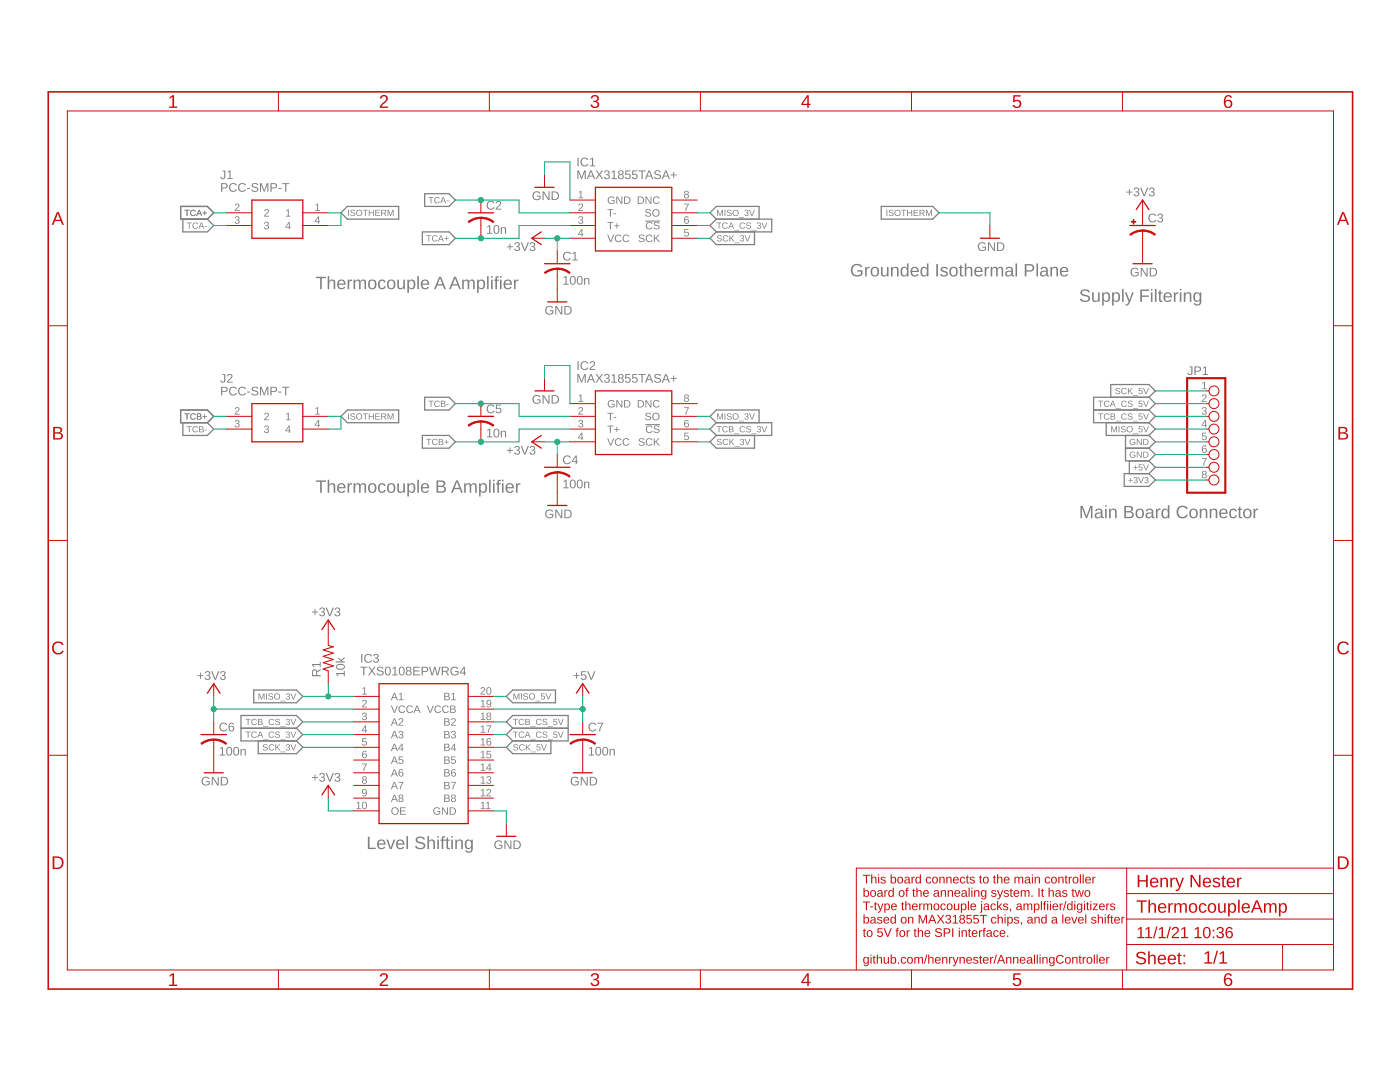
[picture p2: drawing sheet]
<svg xmlns="http://www.w3.org/2000/svg" width="279mm" height="216mm" viewBox="0 0 279 216" stroke-linecap="round" stroke-linejoin="round" font-family="sans-serif">
<g fill="#808080">
<path d="M115.5 38.3l.5-.2v1.3h.4v.2h-.9v-.2h.3v-1.1l-.3 .2z"/>
<path d="M115.6 40.7a.5 .5 0 0 1 .7 .2 .5 .5 0 0 1-.4 .7l-.3 .3h.8v.2h-1l.1-.3 .5-.4a.3 .3 0 0 0 .1-.5 .3 .3 0 0 0-.5 .1h-.2z"/>
<path d="M115.6 43.3a.43 .43 0 0 1 .7-.1 .43 .43 0 0 1-.2 .7 .39 .39 0 0 1 .3 .5 .39 .39 0 0 1-.5 .3l-.5-.3v-.1l.2-.1a.3 .3 0 0 0 .4 .3 .3 .3 0 0 0 .1-.5h-.4v-.2a.29 .29 0 0 0 .5-.1 .29 .29 0 0 0-.2-.4 .29 .29 0 0 0-.4 .2h-.2z"/>
<path d="M136.5 40.6h1l-.5 1.5h-.2v-.4l.5-.9h-.8z"/>
<path d="M63 55.2h2.1v.3h-.9v2.2h-.3v-2.2h-.9zM65.4 55.1h.3v1a.64 .64 0 0 1 .7-.3 .64 .64 0 0 1 .5 .6v1.3h-.3v-1.2a.45 .45 0 0 0-.5-.5 .45 .45 0 0 0-.4 .6v1.1h-.3zM67.5 56a.86 .86 0 0 1 1-.1 .86 .86 0 0 1 .5 .9h-1.4a.55 .55 0 0 0 .4 .7 .55 .55 0 0 0 .6-.3l.3 .1a.9 .9 0 0 1-1.2 .3 .9 .9 0 0 1-.4-1.2zM67.8 56.2l-.2 .4h1l-.3-.6zM69.4 55.8h.3v.4l.2-.3 .4-.1v.3h-.4l-.2 .3v1.3h-.3zM70.6 55.8h.3v.3a.58 .58 0 0 1 .5-.3 .58 .58 0 0 1 .5 .3 .58 .58 0 0 1 .7-.3 .58 .58 0 0 1 .5 .6v1.3h-.4v-1.4a.42 .42 0 0 0-.5-.2 .42 .42 0 0 0-.2 .5v1.1h-.3l-.1-1.4a.42 .42 0 0 0-.5-.2 .42 .42 0 0 0-.2 .5v1.1h-.3zM73.7 56a.9 .9 0 0 1 1.1-.1 .9 .9 0 0 1 .3 1.1 .85 .85 0 0 1-1 .7 .85 .85 0 0 1-.7-1zM74 56.1a.87 .87 0 0 0 .3 1.4 .8 .8 0 0 0 .5-.7 .8 .8 0 0 0-.5-.8zM75.6 56a.77 .77 0 0 1 1.4 .3l-.4 .1a.48 .48 0 0 0-.6-.3 .48 .48 0 0 0-.2 .6 .49 .49 0 0 0 .2 .7 .49 .49 0 0 0 .7-.3h.3a.79 .79 0 0 1-1 .6 .79 .79 0 0 1-.6-1zM77.4 56a.9 .9 0 0 1 1.2-.1 .9 .9 0 0 1 .3 1.1 .85 .85 0 0 1-1 .7 .85 .85 0 0 1-.7-1zM77.8 56.1a.87 .87 0 0 0 .3 1.4 .8 .8 0 0 0 .5-.7 .8 .8 0 0 0-.5-.8zM79.3 55.8h.3v1.2a.46 .46 0 0 0 .5 .5 .46 .46 0 0 0 .4-.6v-1.1h.3v1.9h-.3v-.3a.64 .64 0 0 1-.7 .3 .64 .64 0 0 1-.5-.6zM81.3 55.8h.3v.3a.72 .72 0 0 1 .9-.3 .72 .72 0 0 1 .4 .9 .77 .77 0 0 1-1 1l-.3-.3v1h-.3zM81.8 56.1a.85 .85 0 0 0 .3 1.4 .84 .84 0 0 0 0-1.5zM83.3 55.1h.3v2.6h-.3zM84.2 56a.86 .86 0 0 1 1-.1 .86 .86 0 0 1 .5 .9h-1.4a.55 .55 0 0 0 .4 .7 .55 .55 0 0 0 .6-.3l.3 .1a.9 .9 0 0 1-1.2 .3 .9 .9 0 0 1-.4-1.2zM84.5 56.2l-.2 .4h1l-.3-.6zM87.6 55.2h.4l1 2.5h-.3l-.3-.7h-1.1l-.3 .7h-.4zM87.8 55.5l-.4 1.2h.9zM90.6 55.2h.4l1 2.5h-.4l-.2-.7h-1.2l-.2 .7h-.4zM90.8 55.5l-.5 1.2h1zM92.2 55.8h.3v.3a.58 .58 0 0 1 .6-.3 .58 .58 0 0 1 .5 .3 .58 .58 0 0 1 .7-.3 .58 .58 0 0 1 .4 .6v1.3h-.3v-1.4a.42 .42 0 0 0-.5-.2 .42 .42 0 0 0-.3 .5v1.1h-.3v-1.4a.42 .42 0 0 0-.5-.2 .42 .42 0 0 0-.2 .5v1.1h-.4zM95.2 55.8h.3v.3a.72 .72 0 0 1 1-.3 .72 .72 0 0 1 .3 .9 .77 .77 0 0 1-.9 1l-.4-.3v1h-.3zM95.7 56.1a.85 .85 0 0 0 .3 1.4 .84 .84 0 0 0 0-1.5zM97.2 55.1h.3v2.6h-.3zM98 55.1h.3v.3h-.3zM98 55.8h.3v1.9h-.3zM99 55.2l.5-.1v.3l-.3 .1v.3h.3v.2h-.3v1.7h-.3v-1.7h-.3v-.2h.3zM99.8 55.1h.3v.3h-.3zM99.8 55.8h.3v1.9h-.3zM100.7 56a.86 .86 0 0 1 1-.1 .86 .86 0 0 1 .5 .9h-1.4a.55 .55 0 0 0 .4 .7 .55 .55 0 0 0 .6-.3l.3 .1a.9 .9 0 0 1-1.2 .3 .9 .9 0 0 1-.4-1.2zM101 56.2l-.2 .4h1l-.3-.6zM102.6 55.8h.3v.4l.2-.3 .4-.1v.3h-.4l-.2 .3v1.3h-.3z"/>
<path d="M63 95.9h2.1v.2h-.9v2.2h-.3v-2.2h-.9zM65.4 95.7h.3v1.1a.64 .64 0 0 1 .7-.4 .64 .64 0 0 1 .5 .7v1.2h-.3v-1.2a.45 .45 0 0 0-.5-.5 .45 .45 0 0 0-.4 .6v1.1h-.3zM67.5 96.6a.86 .86 0 0 1 1-.1 .86 .86 0 0 1 .5 .9h-1.4a.55 .55 0 0 0 .4 .7 .55 .55 0 0 0 .6-.3l.3 .1a.9 .9 0 0 1-1.2 .4 .9 .9 0 0 1-.4-1.2zM67.8 96.8l-.2 .4h1l-.3-.5zM69.4 96.4h.3v.4l.2-.3 .4-.1v.3h-.4l-.2 .3v1.3h-.3zM70.6 96.4h.3v.4a.58 .58 0 0 1 .5-.4 .58 .58 0 0 1 .5 .4 .58 .58 0 0 1 .7-.4 .58 .58 0 0 1 .5 .7v1.2h-.4v-1.4a.42 .42 0 0 0-.5-.2 .42 .42 0 0 0-.2 .5v1.1h-.3l-.1-1.4a.42 .42 0 0 0-.5-.2 .42 .42 0 0 0-.2 .5v1.1h-.3zM73.7 96.6a.9 .9 0 0 1 1.1-.1 .9 .9 0 0 1 .3 1.2 .85 .85 0 0 1-1 .6 .85 .85 0 0 1-.7-.9zM74 96.7a.87 .87 0 0 0 .3 1.4 .8 .8 0 0 0 .5-.7 .8 .8 0 0 0-.5-.8zM75.6 96.6a.77 .77 0 0 1 1.4 .4h-.4a.48 .48 0 0 0-.6-.3 .48 .48 0 0 0-.2 .7 .49 .49 0 0 0 .2 .7 .49 .49 0 0 0 .7-.4l.3 .1a.79 .79 0 0 1-1 .5 .79 .79 0 0 1-.6-.9zM77.4 96.6a.9 .9 0 0 1 1.2-.1 .9 .9 0 0 1 .3 1.2 .85 .85 0 0 1-1 .6 .85 .85 0 0 1-.7-.9zM77.8 96.7a.87 .87 0 0 0 .3 1.4 .8 .8 0 0 0 .5-.7 .8 .8 0 0 0-.5-.8zM79.3 96.4h.3v1.2a.46 .46 0 0 0 .5 .5 .46 .46 0 0 0 .4-.6v-1.1h.3v1.9h-.3v-.3a.64 .64 0 0 1-.7 .3 .64 .64 0 0 1-.5-.6zM81.3 96.4h.3v.3a.72 .72 0 0 1 .9-.2 .72 .72 0 0 1 .4 .9 .77 .77 0 0 1-1 .9l-.3-.3v1.1h-.3zM81.8 96.7a.85 .85 0 0 0 .3 1.4 .84 .84 0 0 0 0-1.5zM83.3 95.7h.3v2.6h-.3zM84.2 96.6a.86 .86 0 0 1 1-.1 .86 .86 0 0 1 .5 .9h-1.4a.55 .55 0 0 0 .4 .7 .55 .55 0 0 0 .6-.3l.3 .1a.9 .9 0 0 1-1.2 .4 .9 .9 0 0 1-.4-1.2zM84.5 96.8l-.2 .4h1l-.3-.5zM87.1 95.9a1.6 1.6 0 0 1 1.7 .3 .58 .58 0 0 1-.4 .8 .67 .67 0 0 1 .6 .8 .67 .67 0 0 1-.9 .5h-1zM87.4 96.1v.8h.6a.42 .42 0 0 0 .4-.1 .42 .42 0 0 0 .1-.5 1.02 1.02 0 0 0-1.1-.2zM87.4 97.2v.9l1-.1a.43 .43 0 0 0 .2-.6l-.2-.2zM91 95.9h.4l1 2.4h-.4l-.2-.7h-1.2l-.2 .7h-.4zM91.2 96.1l-.5 1.2h1zM92.6 96.4h.3v.4a.58 .58 0 0 1 .6-.4 .58 .58 0 0 1 .5 .4 .58 .58 0 0 1 .7-.4 .58 .58 0 0 1 .4 .7v1.2h-.3v-1.4a.42 .42 0 0 0-.5-.2 .42 .42 0 0 0-.3 .5v1.1h-.3v-1.4a.42 .42 0 0 0-.5-.2 .42 .42 0 0 0-.3 .5v1.1h-.3zM95.6 96.4h.3v.3a.72 .72 0 0 1 .9-.2 .72 .72 0 0 1 .4 .9 .77 .77 0 0 1-.9 .9l-.4-.3v1.1h-.3zM96.1 96.7a.85 .85 0 0 0 .3 1.4 .84 .84 0 0 0 0-1.5zM97.6 95.7h.3v2.6h-.3zM98.4 95.7h.3v.3h-.3zM98.4 96.4h.3v1.9h-.3zM99.4 95.8h.5v.2l-.3 .1v.3h.3v.3h-.3v1.6h-.3v-1.6h-.3v-.3h.3zM100.2 95.7h.3v.3h-.3zM100.2 96.4h.3v1.9h-.3zM101.1 96.6a.86 .86 0 0 1 1-.1 .86 .86 0 0 1 .5 .9h-1.4a.55 .55 0 0 0 .4 .7 .55 .55 0 0 0 .6-.3l.3 .1a.9 .9 0 0 1-1.2 .4 .9 .9 0 0 1-.4-1.2zM101.4 96.8l-.2 .4h1l-.3-.5zM103 96.4h.3v.4l.2-.3 .4-.1v.3h-.4l-.2 .3v1.3h-.3z"/>
<path d="M73.4 167h.3v2.2h1.3v.2h-1.6zM75.5 167.8a.86 .86 0 0 1 1-.2 .86 .86 0 0 1 .4 .9h-1.3a.55 .55 0 0 0 .3 .7 .55 .55 0 0 0 .7-.3l.3 .1a.9 .9 0 0 1-1.2 .4 .9 .9 0 0 1-.4-1.2zM75.7 167.9l-.1 .4h1l-.3-.5zM77.1 167.5h.3l.6 1.7 .5-1.7h.4l-.7 1.9h-.4zM79.3 167.8a.86 .86 0 0 1 1-.2 .86 .86 0 0 1 .4 .9h-1.3a.55 .55 0 0 0 .3 .7 .55 .55 0 0 0 .7-.3l.3 .1a.9 .9 0 0 1-1.2 .4 .9 .9 0 0 1-.4-1.2zM79.5 167.9l-.1 .4h1l-.3-.5zM81.1 166.8h.3v2.6h-.3zM83 167.2a1.12 1.12 0 0 1 1.8 .3l-.3 .1a.64 .64 0 0 0-.7-.4 .64 .64 0 0 0-.5 .5l.7 .3a.76 .76 0 0 1 .9 .8 .76 .76 0 0 1-1 .7 .9 .9 0 0 1-1.1-.7h.4a.79 .79 0 0 0 .7 .4 .79 .79 0 0 0 .7-.4 1.76 1.76 0 0 0-1.4-.7l-.2-.4zM85.3 166.8h.3v1.1a.64 .64 0 0 1 .7-.4 .64 .64 0 0 1 .5 .7v1.2h-.3v-1.2a.45 .45 0 0 0-.5-.5 .45 .45 0 0 0-.4 .6v1.1h-.3zM87.3 166.8h.3v.3h-.3zM87.3 167.5h.3v1.9h-.3zM88.3 167l.5-.1v.2l-.3 .1v.3h.3v.3h-.3v1.6h-.3v-1.6h-.3v-.3h.3zM89.2 167.1h.2v.4h.4v.3h-.4v1.2l.1 .2h.3v.2h-.5l-.2-.1v-1.5h-.2v-.3h.2zM90.1 166.8h.3v.3h-.3zM90.1 167.5h.3v1.9h-.3zM90.9 167.5h.3v.4a.64 .64 0 0 1 .7-.4 .64 .64 0 0 1 .5 .7v1.2h-.3v-1.2a.46 .46 0 0 0-.5-.5 .46 .46 0 0 0-.4 .6v1.1h-.3zM92.9 167.7a.67 .67 0 0 1 1.1 .2l.1-.4h.3v1.9a.8 .8 0 0 1-.7 .7 .8 .8 0 0 1-.9-.4h.4l.4 .2a.59 .59 0 0 0 .4-.8 .71 .71 0 0 1-.9 .3 .71 .71 0 0 1-.3-.9zM93.2 167.9a.88 .88 0 0 0 .3 1.3 .79 .79 0 0 0 .5-.7 .79 .79 0 0 0-.5-.8z"/>
<path d="M215.6 100.9h.5l.7 2.1 .8-2.1h.4v2.5h-.3v-2.2l-.8 2.2h-.2l-.8-2.2v2.2h-.3zM218.8 101.6a.75 .75 0 0 1 .8-.1 .75 .75 0 0 1 .4 .6v.9l.3 .2v.2h-.4l-.2-.4a.64 .64 0 0 1-.8 .5 .64 .64 0 0 1-.4-.8 .64 .64 0 0 1 .8-.4l.4-.1a.43 .43 0 0 0-.3-.5 .43 .43 0 0 0-.5 .3h-.3zM218.9 102.6a.39 .39 0 0 0 0 .6 .39 .39 0 0 0 .6-.2l.2-.5zM220.5 100.8h.4v.3h-.4zM220.5 101.5h.4v1.9h-.4zM221.3 101.5h.3v.3a.64 .64 0 0 1 .8-.3 .64 .64 0 0 1 .5 .6v1.3h-.4v-1.2a.46 .46 0 0 0-.5-.5 .46 .46 0 0 0-.3 .6v1.1h-.4zM224.4 100.9a1.6 1.6 0 0 1 1.7 .4 .58 .58 0 0 1-.4 .8 .67 .67 0 0 1 .6 .8 .67 .67 0 0 1-.9 .5h-1zM224.7 101.2v.8h.6a.42 .42 0 0 0 .4-.1 .42 .42 0 0 0 .1-.5 1.02 1.02 0 0 0-1.1-.2zM224.7 102.2v.9h1a.43 .43 0 0 0 .2-.7l-.2-.1zM226.8 101.7a.9 .9 0 0 1 1.2-.1 .9 .9 0 0 1 .3 1.2 .85 .85 0 0 1-1 .6 .85 .85 0 0 1-.7-.9zM227.2 101.8a.87 .87 0 0 0 .3 1.4 .8 .8 0 0 0 .5-.7 .8 .8 0 0 0-.5-.8zM228.9 101.6a.75 .75 0 0 1 .8-.1 .75 .75 0 0 1 .5 .6v.9l.2 .2v.2h-.3l-.2-.4a.64 .64 0 0 1-.8 .5 .64 .64 0 0 1-.5-.8 .64 .64 0 0 1 .8-.4l.4-.1a.43 .43 0 0 0-.2-.5 .43 .43 0 0 0-.6 .3h-.3zM229.1 102.6a.39 .39 0 0 0 0 .6 .39 .39 0 0 0 .6-.2l.1-.5zM230.7 101.5h.3v.4l.2-.3 .4-.1v.3h-.4l-.1 .3-.1 1.3h-.3zM232 101.7a.68 .68 0 0 1 1.1 .1v-1h.3v2.6h-.3v-.3a.72 .72 0 0 1-1 .3 .72 .72 0 0 1-.3-.9zM232.2 101.9a.92 .92 0 0 0 .4 1.3 .8 .8 0 0 0 .5-.7 .8 .8 0 0 0-.5-.8zM235.1 101.2a1.23 1.23 0 0 1 1.9 .3l-.3 .1a.88 .88 0 0 0-1.1-.3 .88 .88 0 0 0-.4 1.1 .85 .85 0 0 0 .7 .8 .85 .85 0 0 0 .9-.5l.3 .1a1.26 1.26 0 0 1-1.9 .4 1.26 1.26 0 0 1-.1-2zM237.6 101.7a.9 .9 0 0 1 1.1-.1 .9 .9 0 0 1 .3 1.2 .85 .85 0 0 1-1 .6 .85 .85 0 0 1-.6-.9zM237.9 101.8a.87 .87 0 0 0 .3 1.4 .8 .8 0 0 0 .5-.7 .8 .8 0 0 0-.5-.8zM239.4 101.5h.3v.3a.64 .64 0 0 1 .8-.3 .64 .64 0 0 1 .4 .6v1.3h-.3v-1.2a.46 .46 0 0 0-.5-.5 .46 .46 0 0 0-.3 .6v1.1h-.4zM241.4 101.5h.3v.3a.64 .64 0 0 1 .8-.3 .64 .64 0 0 1 .4 .6v1.3h-.3v-1.2a.46 .46 0 0 0-.5-.5 .46 .46 0 0 0-.4 .6v1.1h-.3zM243.5 101.7a.86 .86 0 0 1 1.1-.1 .86 .86 0 0 1 .4 .9h-1.3a.55 .55 0 0 0 .3 .7 .55 .55 0 0 0 .7-.3l.3 .1a.9 .9 0 0 1-1.2 .3 .9 .9 0 0 1-.5-1.1zM243.8 101.9l-.1 .4h1l-.3-.6zM245.5 101.7a.77 .77 0 0 1 1.3 .3l-.3 .1a.48 .48 0 0 0-.6-.3 .48 .48 0 0 0-.3 .6 .49 .49 0 0 0 .3 .7 .49 .49 0 0 0 .6-.3h.4a.8 .8 0 0 1-1 .6 .8 .8 0 0 1-.6-.9zM247.3 101.1h.2v.4h.4v.2h-.4v1.2l.1 .3h.3v.2h-.5l-.1-.2-.1-1.5h-.2v-.2h.2zM248.3 101.7a.9 .9 0 0 1 1.2-.1 .9 .9 0 0 1 .3 1.2 .85 .85 0 0 1-1 .6 .85 .85 0 0 1-.7-.9zM248.6 101.8a.87 .87 0 0 0 .3 1.4 .8 .8 0 0 0 .6-.7 .8 .8 0 0 0-.6-.8zM250.2 101.5h.3v.4l.2-.3 .4-.1v.3h-.4l-.2 .3v1.3h-.3z"/>
<path d="M215.7 58a1.12 1.12 0 0 1 1.8 .3l-.3 .1a.64 .64 0 0 0-.7-.4 .64 .64 0 0 0-.5 .5l.6 .3a.76 .76 0 0 1 .9 .8 .76 .76 0 0 1-1 .7 .9 .9 0 0 1-1-.7h.3a.79 .79 0 0 0 .7 .4 .79 .79 0 0 0 .7-.4 1.77 1.77 0 0 0-1.3-.7l-.3-.4zM218 58.3h.3v1.2a.46 .46 0 0 0 .5 .6 .46 .46 0 0 0 .3-.7v-1.1h.4v1.9h-.3v-.3a.64 .64 0 0 1-.8 .3 .64 .64 0 0 1-.4-.6zM219.9 58.3h.3l.1 .3a.72 .72 0 0 1 .9-.2 .72 .72 0 0 1 .3 .9 .77 .77 0 0 1-.9 .9l-.3-.3v1.1h-.3zM220.5 58.6a.85 .85 0 0 0 .3 1.4 .84 .84 0 0 0 0-1.4zM221.9 58.3h.3l.1 .3a.72 .72 0 0 1 .9-.2 .72 .72 0 0 1 .3 .9 .77 .77 0 0 1-.9 .9l-.4-.3 .1 1.1h-.4zM222.5 58.6a.85 .85 0 0 0 .3 1.4 .84 .84 0 0 0 0-1.4zM223.9 57.6h.3v2.6h-.3zM224.5 58.3h.3l.6 1.6 .5-1.6h.4l-.8 1.9a.8 .8 0 0 1-.9 .8v-.3h.3l.3-.5zM227.6 57.8h1.7v.2h-1.4v1h1.4v.2h-1.4v1h-.3zM229.7 57.6h.3v.3h-.3zM229.7 58.3h.3v1.9h-.3zM230.5 57.6h.3v2.6h-.3zM231.4 57.9h.2v.4h.4v.3h-.4v1.2l.1 .2h.3v.2h-.5l-.1-.1-.1-1.5h-.2v-.3h.2zM232.4 58.6a.86 .86 0 0 1 1-.2 .86 .86 0 0 1 .5 1h-1.4a.55 .55 0 0 0 .4 .6 .55 .55 0 0 0 .6-.3l.3 .1a.9 .9 0 0 1-1.2 .4 .9 .9 0 0 1-.4-1.2zM232.7 58.7l-.2 .4h1l-.3-.5zM234.3 58.3h.3v.4l.2-.3 .4-.1v.3h-.4l-.2 .3v1.3h-.3zM235.5 57.6h.3v.3h-.3zM235.5 58.3h.3v1.9h-.3zM236.2 58.3h.3l.1 .4a.64 .64 0 0 1 .7-.4 .64 .64 0 0 1 .5 .7v1.2h-.4v-1.2a.46 .46 0 0 0-.5-.5 .46 .46 0 0 0-.3 .6v1.1h-.3zM238.3 58.6a.67 .67 0 0 1 1.1 .1l.1-.4h.3l-.1 1.9a.79 .79 0 0 1-.6 .8 .79 .79 0 0 1-.9-.5h.3l.5 .2a.59 .59 0 0 0 .4-.8 .71 .71 0 0 1-.9 .3 .71 .71 0 0 1-.4-.9zM238.6 58.7a.89 .89 0 0 0 .3 1.3 .79 .79 0 0 0 .5-.7 .79 .79 0 0 0-.5-.8z"/>
<path d="M170.1 53a1.28 1.28 0 0 1 2 .2l-.3 .1a.94 .94 0 0 0-1.4-.2 .94 .94 0 0 0-.2 1.3 1.04 1.04 0 0 0 1.6 .2v-.4h-.7v-.3h1v.9a1.35 1.35 0 0 1-1.9 .1 1.35 1.35 0 0 1-.1-1.9zM172.6 53.3h.3l.1 .4 .1-.4 .4-.1v.3l-.3 .1-.2 .2v1.4h-.3zM174 53.5a.9 .9 0 0 1 1.1-.1 .9 .9 0 0 1 .3 1.1 .85 .85 0 0 1-1 .7 .85 .85 0 0 1-.7-1zM174.3 53.5a.87 .87 0 0 0 .3 1.5 .8 .8 0 0 0 .5-.8 .8 .8 0 0 0-.5-.7zM175.8 53.3h.3v1.2a.46 .46 0 0 0 .5 .5 .46 .46 0 0 0 .4-.6v-1.1h.3v1.9h-.3v-.4a.64 .64 0 0 1-.7 .4 .64 .64 0 0 1-.5-.7zM177.8 53.3h.3v.3a.64 .64 0 0 1 .8-.4 .64 .64 0 0 1 .4 .7v1.3h-.3v-1.2a.46 .46 0 0 0-.5-.6 .46 .46 0 0 0-.4 .7v1.1h-.3zM179.9 53.5a.68 .68 0 0 1 1.1 .1v-1h.3v2.6h-.3v-.3a.72 .72 0 0 1-.9 .2 .72 .72 0 0 1-.4-.9zM180.2 53.6a.92 .92 0 0 0 .3 1.3 .8 .8 0 0 0 .5-.7 .8 .8 0 0 0-.5-.7zM181.9 53.5a.86 .86 0 0 1 1.1-.2 .86 .86 0 0 1 .4 1h-1.4a.55 .55 0 0 0 .4 .6 .55 .55 0 0 0 .7-.2h.2a.9 .9 0 0 1-1.2 .4 .9 .9 0 0 1-.4-1.2zM182.2 53.6l-.2 .4h1.1l-.3-.5zM183.9 53.5a.68 .68 0 0 1 1.1 .1v-1h.3v2.6h-.3v-.3a.72 .72 0 0 1-.9 .2 .72 .72 0 0 1-.4-.9zM184.1 53.6a.92 .92 0 0 0 .4 1.3 .8 .8 0 0 0 .5-.7 .8 .8 0 0 0-.5-.7zM186.9 52.7h.3v2.5h-.3zM187.9 53.4a.86 .86 0 0 1 1.2 .3h-.2a.4 .4 0 0 0-.5-.3 .4 .4 0 0 0-.3 .5l.2 .1a.68 .68 0 0 1 .7 .2 .68 .68 0 0 1 .1 .7 .92 .92 0 0 1-1.5-.2h.3a.46 .46 0 0 0 .5 .3 .46 .46 0 0 0 .4-.5l-.1-.1a.83 .83 0 0 1-1-.8zM189.7 53.5a.9 .9 0 0 1 1.1-.1 .9 .9 0 0 1 .3 1.1 .85 .85 0 0 1-1 .7 .85 .85 0 0 1-.6-1zM190 53.5a.87 .87 0 0 0 .3 1.5 .8 .8 0 0 0 .5-.8 .8 .8 0 0 0-.5-.7zM191.7 52.8h.2v.5h.3v.2h-.3v1.2l.1 .2h.3v.2h-.6l-.1-.1v-1.5h-.2v-.2h.2zM192.5 52.6h.4l-.1 1a.64 .64 0 0 1 .8-.4 .64 .64 0 0 1 .4 .7v1.3h-.3v-1.2a.45 .45 0 0 0-.5-.6 .45 .45 0 0 0-.3 .6v1.2h-.4zM194.7 53.5a.86 .86 0 0 1 1-.2 .86 .86 0 0 1 .4 1h-1.3a.55 .55 0 0 0 .3 .6 .55 .55 0 0 0 .7-.2h.3a.9 .9 0 0 1-1.2 .4 .9 .9 0 0 1-.4-1.2zM194.9 53.6l-.1 .4h1l-.3-.5zM196.5 53.3h.3v.4l.2-.4 .4-.1v.3l-.3 .1-.2 .2-.1 1.4h-.3zM197.7 53.3h.3v.3a.58 .58 0 0 1 .5-.4 .58 .58 0 0 1 .6 .4 .58 .58 0 0 1 .7-.4 .58 .58 0 0 1 .4 .7v1.3h-.3v-1.5a.42 .42 0 0 0-.6-.2 .42 .42 0 0 0-.2 .6v1.1h-.3v-1.5a.42 .42 0 0 0-.6-.2 .42 .42 0 0 0-.2 .6v1.1h-.3zM200.9 53.4a.75 .75 0 0 1 .8-.2 .75 .75 0 0 1 .5 .7v.9l.2 .1v.2h-.4l-.2-.3a.64 .64 0 0 1-.7 .4 .64 .64 0 0 1-.5-.8 .64 .64 0 0 1 .8-.4h.4a.43 .43 0 0 0-.3-.5 .43 .43 0 0 0-.5 .3l-.3-.1zM201.1 54.3a.39 .39 0 0 0 0 .6 .39 .39 0 0 0 .6-.1l.1-.6zM202.7 52.6h.3v2.6h-.3zM204.5 52.7a2.15 2.15 0 0 1 1.7 .2 .76 .76 0 0 1 .1 .9 .76 .76 0 0 1-.7 .4h-.8v1h-.3zM204.8 53v.9h1a.5 .5 0 0 0 0-.9zM206.8 52.6h.4v2.6h-.4zM207.9 53.4a.75 .75 0 0 1 .7-.2 .75 .75 0 0 1 .5 .7v.9l.3 .1v.2h-.4l-.2-.3a.64 .64 0 0 1-.8 .4 .64 .64 0 0 1-.4-.8 .64 .64 0 0 1 .8-.4h.4a.43 .43 0 0 0-.3-.5 .43 .43 0 0 0-.5 .3l-.4-.1zM208 54.3a.39 .39 0 0 0 0 .6 .39 .39 0 0 0 .6-.1l.2-.6zM209.6 53.3h.3v.3a.64 .64 0 0 1 .8-.4 .64 .64 0 0 1 .4 .7v1.3h-.3v-1.2a.46 .46 0 0 0-.5-.6 .46 .46 0 0 0-.3 .7v1.1h-.4zM211.7 53.5a.86 .86 0 0 1 1.1-.2 .86 .86 0 0 1 .4 1h-1.3a.55 .55 0 0 0 .3 .6 .55 .55 0 0 0 .7-.2h.3a.9 .9 0 0 1-1.2 .4 .9 .9 0 0 1-.4-1.2zM212 53.6l-.1 .4h1l-.3-.5z"/>
<path d="M115.2 34h.3l.6 1.5 .5-1.5h.3v1.7h-.2v-1.5l-.6 1.5h-.1l-.6-1.5v1.5h-.2zM117.8 34h.3l.7 1.7h-.3l-.2-.5h-.8l-.2 .5h-.2zM117.9 34.2l-.3 .8h.7zM118.9 34h.2l.5 .7 .5-.7h.2l-.6 .8 .7 .9h-.3l-.5-.7-.5 .7h-.3l.7-.9zM120.7 34.1a.5 .5 0 0 1 .8 0 .5 .5 0 0 1 0 .7h-.2a.51 .51 0 0 1 .3 .8 .51 .51 0 0 1-.8 .1l-.3-.4h.3a.35 .35 0 0 0 .4 .3 .35 .35 0 0 0 .2-.6l-.5-.1v-.1a.33 .33 0 0 0 .5-.2 .33 .33 0 0 0-.2-.5 .33 .33 0 0 0-.4 .3h-.2zM122.1 34.3l.6-.3v1.5h.4v.2h-1.1v-.2h.5v-1.3l-.4 .3zM123.5 34.1a.51 .51 0 0 1 .7-.1 .51 .51 0 0 1 .1 .8h-.2a.5 .5 0 0 1 .2 .8 .5 .5 0 0 1-.8 0 .5 .5 0 0 1 .2-.8l-.3-.2zM123.6 34.4a.32 .32 0 0 0 .6 0 .32 .32 0 0 0-.6 0zM123.5 35.3a.4 .4 0 0 0 .8 0 .4 .4 0 0 0-.8 0zM124.8 34h1v.2h-.8v.5a.59 .59 0 0 1 .8 .3 .59 .59 0 0 1-.3 .8 .59 .59 0 0 1-.8-.5h.2a.38 .38 0 0 0 .6 .2 .38 .38 0 0 0 .1-.6 .38 .38 0 0 0-.6 0h-.2zM126.2 34h1v.2h-.8v.5a.59 .59 0 0 1 .8 .3 .59 .59 0 0 1-.4 .8 .59 .59 0 0 1-.7-.5h.2a.38 .38 0 0 0 .6 .2 .38 .38 0 0 0 0-.6 .38 .38 0 0 0-.5 0h-.3zM127.4 34h1.4v.2h-.5v1.5h-.3v-1.5h-.6zM129.4 34h.3l.7 1.7h-.3l-.2-.5h-.7l-.2 .5h-.3zM129.6 34.2l-.4 .8h.7zM130.7 34.1a.8 .8 0 0 1 1.2 .3h-.2a.4 .4 0 0 0-.5-.3 .4 .4 0 0 0-.3 .5l.2 .1a.59 .59 0 0 1 .7 .2 .59 .59 0 0 1 0 .7l-.6 .2a.63 .63 0 0 1-.7-.5h.2a.46 .46 0 0 0 .6 .3 .46 .46 0 0 0 .3-.5l-.4-.2a.49 .49 0 0 1-.5-.2 .49 .49 0 0 1 0-.6zM132.8 34h.2l.7 1.7h-.2l-.2-.5h-.8l-.2 .5h-.2zM132.9 34.2l-.3 .8h.6zM134.4 34.3h.1v.5h.6v.2h-.6v.5h-.1v-.5h-.6v-.2h.6z"/>
<path d="M44.1 36.5h.7a.53 .53 0 0 1 .6 .6 .53 .53 0 0 1-.5 .5h-.5v.7h-.3zM44.4 36.7v.7h.6a.35 .35 0 0 0 0-.6zM45.9 36.8a.86 .86 0 0 1 1.4 .1l-.2 .1a.63 .63 0 0 0-1 0 .63 .63 0 0 0 .1 .9 .63 .63 0 0 0 .9-.2l.2 .1a.88 .88 0 0 1-1.3 .3 .88 .88 0 0 1-.1-1.3zM47.7 36.8a.86 .86 0 0 1 1.4 .1l-.2 .1a.63 .63 0 0 0-1 0 .63 .63 0 0 0 .1 .9 .63 .63 0 0 0 .9-.2l.2 .1a.88 .88 0 0 1-1.3 .3 .88 .88 0 0 1-.1-1.3zM49.3 37.5h.6v.2h-.6zM50.4 36.6a.8 .8 0 0 1 1.1 .3l-.2 .1a.4 .4 0 0 0-.5-.3 .4 .4 0 0 0-.3 .5h.2a.59 .59 0 0 1 .7 .2 .59 .59 0 0 1 0 .8l-.5 .1a.63 .63 0 0 1-.8-.4l.3-.1a.46 .46 0 0 0 .5 .4 .46 .46 0 0 0 .4-.6l-.5-.1a.49 .49 0 0 1-.5-.3 .49 .49 0 0 1 .1-.6zM51.9 36.5h.3l.5 1.5 .6-1.5h.3v1.8h-.2v-1.5l-.6 1.5h-.2l-.5-1.5v1.5h-.2zM54 36.5h.7a.53 .53 0 0 1 .6 .6 .53 .53 0 0 1-.6 .5h-.5v.7h-.2zM54.2 36.7v.7h.7a.35 .35 0 0 0 0-.6zM55.5 37.5h.7v.2h-.7zM56.3 36.5h1.4v.2h-.6v1.6h-.2v-1.6h-.6z"/>
<path d="M112.5 55.4l.6-.3v1.5h.4v.2h-1.1v-.2h.5v-1.3l-.4 .3zM114 55.2a.64 .64 0 0 1 .7 0 .64 .64 0 0 1 .2 .7 .64 .64 0 0 1-.6 .9 .64 .64 0 0 1-.6-.9zM114.1 55.3a.97 .97 0 0 0 .2 1.4 .86 .86 0 0 0 0-1.5zM115.4 55.2a.64 .64 0 0 1 .7 0 .64 .64 0 0 1 .2 .7 .64 .64 0 0 1-.6 .9 .64 .64 0 0 1-.6-.9zM115.5 55.3a.97 .97 0 0 0 .2 1.4 .85 .85 0 0 0 0-1.5zM116.6 55.5h.2v.2a.44 .44 0 0 1 .5-.2 .44 .44 0 0 1 .3 .4v.9h-.2v-.8a.32 .32 0 0 0-.4-.4 .32 .32 0 0 0-.2 .4v.8h-.2z"/>
<path d="M109 61.3a.9 .9 0 0 1 1.4 .1l-.2 .1a.68 .68 0 0 0-1 0 .68 .68 0 0 0 0 .9 .68 .68 0 0 0 .9 .1l.1-.4h-.5v-.2h.7v.6a.94 .94 0 0 1-1.3 .1 .94 .94 0 0 1-.1-1.3zM110.8 61.1h.3l.9 1.4v-1.4h.2v1.7h-.3l-.9-1.5v1.5h-.2zM112.6 61.1h.6a.86 .86 0 0 1 .9 .8 .86 .86 0 0 1-.8 .9h-.7zM112.9 61.2v1.4a.73 .73 0 0 0 1-.7 .73 .73 0 0 0-1-.7z"/>
<path d="M106.5 38.4a.9 .9 0 0 1 1.4 .2h-.3a.68 .68 0 0 0-.9 0 .68 .68 0 0 0-.1 1 .68 .68 0 0 0 1 0l.1-.3h-.5v-.2h.7v.6a.94 .94 0 0 1-1.4 0 .94 .94 0 0 1 0-1.3zM108.3 38.2h.3l.9 1.5v-1.5h.2v1.7h-.3l-.9-1.4v1.4h-.2zM110.1 38.2h.6a.86 .86 0 0 1 .9 .8 .86 .86 0 0 1-.9 .9h-.6zM110.3 38.4v1.3a.73 .73 0 0 0 1-.6 .73 .73 0 0 0-1-.7z"/>
<path d="M101.7 48.6h.2v.6h.5v.1h-.5v.6h-.2v-.6h-.5v-.1h.5zM102.8 48.5a.5 .5 0 0 1 .8-.1 .5 .5 0 0 1-.1 .7l-.1 .1a.51 .51 0 0 1 .3 .7 .51 .51 0 0 1-.8 .1l-.3-.4h.2a.35 .35 0 0 0 .5 .3 .35 .35 0 0 0 .2-.5l-.5-.1v-.2a.33 .33 0 0 0 .5-.2 .33 .33 0 0 0-.2-.4 .33 .33 0 0 0-.4 .3h-.3zM103.9 48.4h.3l.5 1.5 .6-1.5h.3l-.7 1.7h-.3zM105.9 48.5a.5 .5 0 0 1 .7-.1 .5 .5 0 0 1 0 .7l-.2 .1a.51 .51 0 0 1 .4 .7 .51 .51 0 0 1-.8 .1l-.3-.4h.2a.35 .35 0 0 0 .5 .3 .35 .35 0 0 0 .1-.5l-.4-.1v-.2a.33 .33 0 0 0 .5-.2 .33 .33 0 0 0-.3-.4 .33 .33 0 0 0-.4 .3h-.2z"/>
<path d="M97.2 45.2l.6-.3v1.6h.5v.1h-1.1v-.1h.4v-1.4l-.4 .3zM98.7 45a.64 .64 0 0 1 .8 .1 .64 .64 0 0 1 .2 .7 .64 .64 0 0 1-.6 .9 .64 .64 0 0 1-.6-.9zM98.9 45.1a.97 .97 0 0 0 .2 1.4 .85 .85 0 0 0 0-1.4zM99.9 45.3h.2l.1 .3a.44 .44 0 0 1 .5-.3 .44 .44 0 0 1 .3 .5v.8h-.2v-.8a.32 .32 0 0 0-.4-.3 .32 .32 0 0 0-.2 .4v.7h-.3z"/>
<path d="M225.3 37.7h.2v.5h.5v.2h-.5v.5h-.2v-.5h-.5v-.2h.5zM226.4 37.5a.5 .5 0 0 1 .8 0 .5 .5 0 0 1 0 .7l-.2 .1a.51 .51 0 0 1 .3 .7 .51 .51 0 0 1-.8 .1l-.3-.4h.2a.35 .35 0 0 0 .5 .3 .35 .35 0 0 0 .2-.5l-.5-.1v-.2a.33 .33 0 0 0 .5-.2 .33 .33 0 0 0-.2-.4 .33 .33 0 0 0-.4 .3h-.3zM227.5 37.4h.3l.5 1.6 .6-1.6h.3l-.7 1.8h-.3zM229.5 37.5a.5 .5 0 0 1 .7 0 .5 .5 0 0 1 0 .7l-.1 .1a.51 .51 0 0 1 .3 .7 .51 .51 0 0 1-.8 .1l-.3-.4h.2a.35 .35 0 0 0 .5 .3 .35 .35 0 0 0 .1-.5l-.4-.1v-.2a.33 .33 0 0 0 .5-.2 .33 .33 0 0 0-.3-.4 .33 .33 0 0 0-.4 .3h-.2z"/>
<path d="M225.8 53.6a.9 .9 0 0 1 1.4 .2l-.2 .1a.68 .68 0 0 0-1-.1 .68 .68 0 0 0 0 1 .68 .68 0 0 0 .9 .1l.1-.4h-.5v-.2h.7v.6a.94 .94 0 0 1-1.3 .1 .94 .94 0 0 1-.1-1.4zM227.6 53.4h.3l.9 1.5v-1.5h.2v1.8h-.2l-1-1.5v1.5h-.2zM229.4 53.4h.6a.86 .86 0 0 1 .9 .9 .86 .86 0 0 1-.8 .9h-.7zM229.7 53.6v1.4a.73 .73 0 0 0 1-.7 .73 .73 0 0 0-1-.7z"/>
<path d="M115.2 74.6h.3l.6 1.5 .5-1.5h.3v1.8h-.2v-1.6l-.6 1.6h-.1l-.6-1.6v1.6h-.2zM117.8 74.6h.3l.7 1.8h-.3l-.2-.5h-.8l-.2 .5h-.2zM117.9 74.8l-.3 .9h.7zM118.9 74.6h.2l.5 .7 .5-.7h.2l-.6 .9 .7 .9h-.3l-.5-.8-.5 .8h-.3l.7-.9zM120.7 74.7a.5 .5 0 0 1 .8 0 .5 .5 0 0 1 0 .7l-.2 .1a.51 .51 0 0 1 .3 .7 .51 .51 0 0 1-.8 .1l-.3-.4h.3a.35 .35 0 0 0 .4 .3 .35 .35 0 0 0 .2-.5l-.5-.1v-.2a.33 .33 0 0 0 .5-.2 .33 .33 0 0 0-.2-.4 .33 .33 0 0 0-.4 .3h-.2zM122.1 74.9l.6-.3v1.6h.4v.2h-1.1v-.2h.5v-1.4l-.4 .3zM123.5 74.7a.51 .51 0 0 1 .7 0 .51 .51 0 0 1 .1 .7l-.2 .1a.5 .5 0 0 1 .2 .7 .5 .5 0 0 1-.8 0 .5 .5 0 0 1 .2-.7l-.3-.3zM123.6 75.1a.32 .32 0 0 0 .6 0 .32 .32 0 0 0-.6 0zM123.5 75.9a.4 .4 0 0 0 .8 0 .4 .4 0 0 0-.8 0zM124.8 74.6h1v.2h-.8v.6a.59 .59 0 0 1 .8 .2 .59 .59 0 0 1-.3 .8 .59 .59 0 0 1-.8-.4l.2-.1a.38 .38 0 0 0 .6 .2 .38 .38 0 0 0 .1-.6 .38 .38 0 0 0-.6 .1h-.2zM126.2 74.6h1v.2h-.8v.6a.59 .59 0 0 1 .8 .2 .59 .59 0 0 1-.4 .8 .59 .59 0 0 1-.7-.4l.2-.1a.38 .38 0 0 0 .6 .2 .38 .38 0 0 0 0-.6 .38 .38 0 0 0-.5 .1h-.3zM127.4 74.6h1.4v.2h-.5v1.6h-.3v-1.6h-.6zM129.4 74.6h.3l.7 1.8h-.3l-.2-.5h-.7l-.2 .5h-.3zM129.6 74.8l-.4 .9h.7zM130.7 74.7a.8 .8 0 0 1 1.2 .3h-.2a.4 .4 0 0 0-.5-.3 .4 .4 0 0 0-.3 .5l.2 .1a.59 .59 0 0 1 .7 .2 .59 .59 0 0 1 0 .8l-.6 .1a.63 .63 0 0 1-.7-.5h.2a.46 .46 0 0 0 .6 .4 .46 .46 0 0 0 .3-.6l-.4-.1a.49 .49 0 0 1-.5-.3 .49 .49 0 0 1 0-.6zM132.8 74.6h.2l.7 1.8h-.2l-.2-.5h-.8l-.2 .5h-.2zM132.9 74.8l-.3 .9h.6zM134.4 74.9h.1v.5h.6v.2h-.6v.5h-.1v-.5h-.6v-.2h.6z"/>
<path d="M44.1 77.2h.7a.53 .53 0 0 1 .6 .5 .53 .53 0 0 1-.5 .5h-.5v.7h-.3zM44.4 77.4v.6h.6a.35 .35 0 0 0 0-.6zM45.9 77.4a.86 .86 0 0 1 1.4 .2l-.2 .1a.63 .63 0 0 0-1-.1 .63 .63 0 0 0 .1 .9 .63 .63 0 0 0 .9-.1l.2 .1a.88 .88 0 0 1-1.3 .2 .88 .88 0 0 1-.1-1.3zM47.7 77.4a.86 .86 0 0 1 1.4 .2l-.2 .1a.63 .63 0 0 0-1-.1 .63 .63 0 0 0 .1 .9 .63 .63 0 0 0 .9-.1l.2 .1a.88 .88 0 0 1-1.3 .2 .88 .88 0 0 1-.1-1.3zM49.3 78.1h.6v.2h-.6zM50.4 77.3a.8 .8 0 0 1 1.1 .2l-.2 .1a.4 .4 0 0 0-.5-.3 .4 .4 0 0 0-.3 .5l.2 .1a.59 .59 0 0 1 .7 .2 .59 .59 0 0 1 0 .7l-.5 .1a.63 .63 0 0 1-.8-.4l.3-.1a.46 .46 0 0 0 .5 .4 .46 .46 0 0 0 .4-.5l-.5-.2a.49 .49 0 0 1-.5-.2 .49 .49 0 0 1 .1-.6zM51.9 77.2h.3l.5 1.4 .6-1.4h.3v1.7h-.2v-1.5l-.6 1.5h-.2l-.5-1.5v1.5h-.2zM54 77.2h.7a.53 .53 0 0 1 .6 .5 .53 .53 0 0 1-.6 .5h-.5v.7h-.2zM54.2 77.4v.6h.7a.35 .35 0 0 0 0-.6zM55.5 78.1h.7v.2h-.7zM56.3 77.2h1.4v.2h-.6v1.5h-.2v-1.5h-.6z"/>
<path d="M112.5 96l.6-.3v1.5h.4v.2h-1.1v-.2h.5v-1.3l-.4 .3zM114 95.8a.64 .64 0 0 1 .7 0 .64 .64 0 0 1 .2 .8 .64 .64 0 0 1-.6 .9 .64 .64 0 0 1-.6-.9zM114.1 95.9a.97 .97 0 0 0 .2 1.4 .86 .86 0 0 0 0-1.4zM115.4 95.8a.64 .64 0 0 1 .7 0 .64 .64 0 0 1 .2 .8 .64 .64 0 0 1-.6 .9 .64 .64 0 0 1-.6-.9zM115.5 95.9a.97 .97 0 0 0 .2 1.4 .85 .85 0 0 0 0-1.4zM116.6 96.1h.2v.2a.44 .44 0 0 1 .5-.2 .44 .44 0 0 1 .3 .5v.8h-.2v-.8a.32 .32 0 0 0-.4-.4 .32 .32 0 0 0-.2 .5v.7h-.2z"/>
<path d="M109 101.9a.9 .9 0 0 1 1.4 .2h-.2a.68 .68 0 0 0-1 0 .68 .68 0 0 0 0 .9 .68 .68 0 0 0 .9 .1l.1-.4h-.5v-.2h.7v.6a.94 .94 0 0 1-1.3 .1 .94 .94 0 0 1-.1-1.3zM110.8 101.7h.3l.9 1.5v-1.5h.2v1.7h-.3l-.9-1.5v1.5h-.2zM112.6 101.7h.6a.86 .86 0 0 1 .9 .8 .86 .86 0 0 1-.8 .9h-.7zM112.9 101.9v1.3a.73 .73 0 0 0 1-.7 .73 .73 0 0 0-1-.6z"/>
<path d="M106.5 79a.9 .9 0 0 1 1.4 .2l-.3 .1a.68 .68 0 0 0-.9-.1 .68 .68 0 0 0-.1 1 .68 .68 0 0 0 1 .1l.1-.4h-.5v-.2h.7v.6a.94 .94 0 0 1-1.4 .1 .94 .94 0 0 1 0-1.4zM108.3 78.8h.3l.9 1.5v-1.5h.2v1.7h-.3l-.9-1.4v1.4h-.2zM110.1 78.8h.6a.86 .86 0 0 1 .9 .9 .86 .86 0 0 1-.9 .8h-.6zM110.3 79v1.4a.73 .73 0 0 0 1-.7 .73 .73 0 0 0-1-.7z"/>
<path d="M101.7 89.3h.2v.5h.5v.2h-.5v.5h-.2v-.5h-.5v-.2h.5zM102.8 89.1a.5 .5 0 0 1 .8-.1 .5 .5 0 0 1-.1 .8h-.1a.51 .51 0 0 1 .3 .8 .51 .51 0 0 1-.8 .1l-.3-.4 .2-.1a.35 .35 0 0 0 .5 .4 .35 .35 0 0 0 .2-.6l-.5-.1v-.2a.33 .33 0 0 0 .5-.1 .33 .33 0 0 0-.2-.5 .33 .33 0 0 0-.4 .3h-.3zM103.9 89h.3l.5 1.5 .6-1.5h.3l-.7 1.7h-.3zM105.9 89.1a.5 .5 0 0 1 .7-.1 .5 .5 0 0 1 0 .8h-.2a.51 .51 0 0 1 .4 .8 .51 .51 0 0 1-.8 .1l-.3-.4 .2-.1a.35 .35 0 0 0 .5 .4 .35 .35 0 0 0 .1-.6l-.4-.1v-.2a.33 .33 0 0 0 .5-.1 .33 .33 0 0 0-.3-.5 .33 .33 0 0 0-.4 .3h-.2z"/>
<path d="M97.2 85.8l.6-.2v1.5h.5v.2h-1.1v-.2h.4v-1.3l-.4 .2zM98.7 85.6a.64 .64 0 0 1 .8 .1 .64 .64 0 0 1 .2 .7 .64 .64 0 0 1-.6 .9 .64 .64 0 0 1-.6-.9zM98.9 85.8a.97 .97 0 0 0 .2 1.3 .85 .85 0 0 0 0-1.4zM99.9 86h.2l.1 .2a.44 .44 0 0 1 .5-.3 .44 .44 0 0 1 .3 .5v.9h-.2v-.9a.32 .32 0 0 0-.4-.3 .32 .32 0 0 0-.2 .4v.8h-.3z"/>
<path d="M71.9 133h1.4v.2h-.6v1.6h-.2v-1.6h-.6zM73.5 133h.2l.5 .7 .5-.7h.2l-.5 .9 .6 .9h-.3l-.5-.8-.5 .8h-.3l.7-.9zM75.4 133.1a.8 .8 0 0 1 1.2 .3l-.3 .1a.4 .4 0 0 0-.5-.4 .4 .4 0 0 0-.2 .5l.1 .1a.59 .59 0 0 1 .7 .2 .59 .59 0 0 1 0 .8l-.5 .1a.63 .63 0 0 1-.7-.4l.2-.1a.46 .46 0 0 0 .5 .4 .46 .46 0 0 0 .4-.6l-.5-.1a.49 .49 0 0 1-.5-.3 .49 .49 0 0 1 .1-.6zM77.1 133.1a.64 .64 0 0 1 .7 .1 .64 .64 0 0 1 .2 .7 .64 .64 0 0 1-.6 .9 .64 .64 0 0 1-.6-.9zM77.2 133.2a.97 .97 0 0 0 .2 1.4 .85 .85 0 0 0 0-1.4zM78.3 133.3l.6-.3v1.6h.5v.2h-1.1v-.2h.4v-1.3l-.4 .2zM79.8 133.1a.64 .64 0 0 1 .8 .1 .64 .64 0 0 1 .2 .7 .64 .64 0 0 1-.6 .9 .64 .64 0 0 1-.6-.9zM80 133.2a.97 .97 0 0 0 .2 1.4 .85 .85 0 0 0 0-1.4zM81.2 133.1a.51 .51 0 0 1 .7 0 .51 .51 0 0 1 0 .7l-.1 .1a.5 .5 0 0 1 .2 .7 .5 .5 0 0 1-.8 0 .5 .5 0 0 1 .1-.7l-.3-.3zM81.2 133.5a.35 .35 0 0 0 .7 0 .35 .35 0 0 0-.7 0zM81.2 134.3a.36 .36 0 0 0 .7 0 .36 .36 0 0 0-.7 0zM82.5 133h1.3v.2h-1.1v.6h1v.2h-1v.6h1.1v.2h-1.3zM84.1 133h.8a.53 .53 0 0 1 .6 .6 .53 .53 0 0 1-.6 .5h-.5v.7h-.3zM84.4 133.2v.7h.7a.35 .35 0 0 0 0-.6zM85.6 133h.2l.5 1.6 .4-1.6h.2l.4 1.6 .4-1.6h.2l-.5 1.8h-.2l-.4-1.5-.4 1.5h-.3zM88.2 133h.8a.5 .5 0 0 1 .6 .4 .5 .5 0 0 1-.4 .6l.4 .8h-.2l-.5-.8h-.5v.8h-.2zM88.4 133.2v.7h.6a.32 .32 0 0 0 .3-.4 .32 .32 0 0 0-.4-.3zM90.1 133.2a.9 .9 0 0 1 1.4 .2l-.2 .1a.68 .68 0 0 0-1 0 .68 .68 0 0 0-.1 .9 .68 .68 0 0 0 1 .1l.1-.4h-.5v-.2h.7v.6a.94 .94 0 0 1-1.3 .1 .94 .94 0 0 1-.1-1.4zM92.5 133h.3v1.2h.2v.2h-.2v.4h-.2v-.4h-.8zM92.6 133.3l-.6 .9h.6z"/>
<path d="M43.9 149.3l.6-.3v1.6h.4v.2h-1v-.2h.4v-1.3l-.4 .2zM45.4 149.1a.64 .64 0 0 1 .8 .1 .64 .64 0 0 1 .1 .7 .64 .64 0 0 1-.6 .9 .64 .64 0 0 1-.6-.9zM45.6 149.2a.97 .97 0 0 0 .1 1.4 .86 .86 0 0 0 0-1.4zM46.8 149.1a.64 .64 0 0 1 .7 .1 .64 .64 0 0 1 .2 .7 .64 .64 0 0 1-.6 .9 .64 .64 0 0 1-.6-.9zM47 149.2a.97 .97 0 0 0 .1 1.4 .86 .86 0 0 0 0-1.4zM48 149.4h.2v.3a.44 .44 0 0 1 .5-.3 .44 .44 0 0 1 .4 .5v.9h-.3v-.9a.32 .32 0 0 0-.3-.3 .32 .32 0 0 0-.3 .4v.8h-.2z"/>
<path d="M117.5 149.3l.7-.3v1.6h.4v.2h-1.1v-.2h.4v-1.3l-.4 .2zM119.1 149.1a.64 .64 0 0 1 .7 .1 .64 .64 0 0 1 .2 .7 .64 .64 0 0 1-.6 .9 .64 .64 0 0 1-.6-.9zM119.2 149.2a.97 .97 0 0 0 .2 1.4 .86 .86 0 0 0 0-1.4zM120.4 149.1a.64 .64 0 0 1 .8 .1 .64 .64 0 0 1 .2 .7 .64 .64 0 0 1-.6 .9 .64 .64 0 0 1-.6-.9zM120.6 149.2a.97 .97 0 0 0 .2 1.4 .86 .86 0 0 0 0-1.4zM121.6 149.4h.2l.1 .3a.44 .44 0 0 1 .5-.3 .44 .44 0 0 1 .3 .5v.9h-.2v-.9a.32 .32 0 0 0-.4-.3 .32 .32 0 0 0-.2 .4v.8h-.3z"/>
<path d="M40.5 155.2a.9 .9 0 0 1 1.3 .2l-.2 .1a.68 .68 0 0 0-.9-.1 .68 .68 0 0 0-.1 1 .68 .68 0 0 0 .9 .1l.1-.4h-.5v-.2h.8v.6a.94 .94 0 0 1-1.4 .1 .94 .94 0 0 1 0-1.4zM42.3 155h.2l1 1.5-.1-1.5h.2v1.7h-.2l-1-1.4 .1 1.4h-.2zM44.1 155h.5a.86 .86 0 0 1 .9 .8 .86 .86 0 0 1-.8 .9h-.6zM44.3 155.2v1.3a.73 .73 0 0 0 1-.6 .73 .73 0 0 0-1-.7z"/>
<path d="M114.1 155.2a.9 .9 0 0 1 1.4 .2l-.3 .1a.68 .68 0 0 0-.9-.1 .68 .68 0 0 0-.1 1 .68 .68 0 0 0 1 .1l.1-.4h-.5v-.2h.7v.6a.94 .94 0 0 1-1.3 .1 .94 .94 0 0 1-.1-1.4zM115.9 155h.3l.9 1.5v-1.5h.2v1.7h-.3l-.9-1.4v1.4h-.2zM117.7 155h.6a.86 .86 0 0 1 .9 .8 .86 .86 0 0 1-.9 .9h-.6zM117.9 155.2v1.3a.73 .73 0 0 0 1-.6 .73 .73 0 0 0-1-.7z"/>
<path d="M39.9 134.2h.2v.5h.5v.2h-.5v.5h-.2v-.5h-.5v-.2h.5zM41 134a.5 .5 0 0 1 .8 0 .5 .5 0 0 1 0 .7l-.2 .1a.51 .51 0 0 1 .3 .7 .51 .51 0 0 1-.8 .1l-.3-.4h.3a.35 .35 0 0 0 .4 .3 .35 .35 0 0 0 .2-.5l-.5-.1v-.2a.33 .33 0 0 0 .5-.2 .33 .33 0 0 0-.2-.4 .33 .33 0 0 0-.4 .3h-.2zM42.1 133.9h.3l.6 1.5 .5-1.5h.3l-.7 1.8h-.3zM44.1 134a.5 .5 0 0 1 .7 0 .5 .5 0 0 1 0 .7l-.1 .1a.51 .51 0 0 1 .3 .7 .51 .51 0 0 1-.8 .1l-.3-.4h.2a.35 .35 0 0 0 .5 .3 .35 .35 0 0 0 .1-.5l-.4-.1v-.2a.33 .33 0 0 0 .5-.2 .33 .33 0 0 0-.3-.4 .33 .33 0 0 0-.4 .3h-.2z"/>
<path d="M115 134.2h.1v.5h.6v.2h-.6v.5h-.1v-.5h-.6v-.2h.6zM116 133.9h1v.2h-.8v.6a.59 .59 0 0 1 .8 .2 .59 .59 0 0 1-.4 .8 .59 .59 0 0 1-.7-.4l.2-.1a.38 .38 0 0 0 .6 .2 .38 .38 0 0 0 0-.6 .38 .38 0 0 0-.6 .1h-.2zM117.2 133.9h.2l.6 1.5 .6-1.5h.2l-.7 1.8h-.2z"/>
<path d="M98.9 167.9a.9 .9 0 0 1 1.3 .2l-.2 .1a.68 .68 0 0 0-.9-.1 .68 .68 0 0 0-.1 1 .68 .68 0 0 0 1 0l.1-.3h-.6v-.2h.8v.6a.94 .94 0 0 1-1.4 .1 .94 .94 0 0 1 0-1.4zM100.7 167.7h.2l1 1.5-.1-1.5h.3v1.7h-.3l-.9-1.4v1.4h-.2zM102.5 167.7h.5a.86 .86 0 0 1 .9 .8 .86 .86 0 0 1-.8 .9h-.6zM102.7 167.9v1.3a.73 .73 0 0 0 1-.6 .73 .73 0 0 0-1-.7z"/>
<path d="M62.8 154.5h.2v.5h.5v.2h-.5v.5h-.2v-.5h-.5v-.2h.5zM63.9 154.3a.5 .5 0 0 1 .7 0 .5 .5 0 0 1 0 .7l-.1 .1a.51 .51 0 0 1 .3 .7 .51 .51 0 0 1-.8 .1l-.3-.4h.2a.35 .35 0 0 0 .5 .3 .35 .35 0 0 0 .1-.5l-.4-.1v-.2a.33 .33 0 0 0 .5-.2 .33 .33 0 0 0-.3-.4 .33 .33 0 0 0-.4 .3h-.2zM65 154.2h.2l.6 1.6 .6-1.6h.2l-.7 1.8h-.2zM66.9 154.3a.5 .5 0 0 1 .8 0 .5 .5 0 0 1 0 .7l-.2 .1a.51 .51 0 0 1 .3 .7 .51 .51 0 0 1-.8 .1l-.3-.4h.3a.35 .35 0 0 0 .4 .3 .35 .35 0 0 0 .2-.5l-.4-.1v-.2a.33 .33 0 0 0 .4-.2 .33 .33 0 0 0-.2-.4 .33 .33 0 0 0-.4 .3h-.2z"/>
<path d="M67.1 134.3h1.5v-.4h.2v1.1h-.2v-.5h-1.3l.3 .4h-.2zM67.2 132.7a1.02 1.02 0 0 1 1.6 .4 .95 .95 0 0 1-.9 .6 .95 .95 0 0 1-.8-.6zM67.3 132.9a.66 .66 0 0 0 .4 .6 .66 .66 0 0 0 .6-.1 .36 .36 0 0 0 .3-.5 .36 .36 0 0 0-.4-.2h-.7zM67.5 131.1l.5 .6 .8-.6v.3l-.6 .4 .1 .2h.5v.2h-1.8v-.2h1.1l-.6-.6z"/>
<path d="M62.8 121.5h.2v.5h.5v.2h-.5v.5h-.2v-.5h-.5v-.2h.5zM63.9 121.3a.5 .5 0 0 1 .7 0 .5 .5 0 0 1 0 .7l-.1 .1a.51 .51 0 0 1 .3 .7 .51 .51 0 0 1-.8 .1l-.3-.4h.2a.35 .35 0 0 0 .5 .3 .35 .35 0 0 0 .1-.5l-.4-.1v-.2a.33 .33 0 0 0 .5-.2 .33 .33 0 0 0-.3-.4 .33 .33 0 0 0-.4 .3h-.2zM65 121.2h.2l.6 1.6 .6-1.6h.2l-.7 1.8h-.2zM66.9 121.3a.5 .5 0 0 1 .8 0 .5 .5 0 0 1 0 .7l-.2 .1a.51 .51 0 0 1 .3 .7 .51 .51 0 0 1-.8 .1l-.3-.4h.3a.35 .35 0 0 0 .4 .3 .35 .35 0 0 0 .2-.5l-.4-.1v-.2a.33 .33 0 0 0 .4-.2 .33 .33 0 0 0-.2-.4 .33 .33 0 0 0-.4 .3h-.2z"/>
<path d="M195.4 48.6a.9 .9 0 0 1 1.3 .1l-.2 .1a.68 .68 0 0 0-.9 0 .68 .68 0 0 0-.1 .9 .68 .68 0 0 0 1 .1l.1-.4h-.6v-.2h.8v.6a.94 .94 0 0 1-1.4 .1 .94 .94 0 0 1 0-1.3zM197.2 48.4h.2l1 1.4v-1.4h.2v1.7h-.3l-.9-1.5v1.5h-.2zM199 48.4h.5a.86 .86 0 0 1 .9 .8 .86 .86 0 0 1-.8 .9h-.6zM199.2 48.5v1.4a.73 .73 0 0 0 1-.7 .73 .73 0 0 0-1-.7z"/>
<path d="M121.5 39.4l.7-.2 .4 .3-.2 .1a.58 .58 0 0 0-.8 0 .58 .58 0 0 0 .1 .8 .58 .58 0 0 0 .8 0v-.3h-.5v-.2h.7v.6a.8 .8 0 0 1-1.2 0 .8 .8 0 0 1 0-1.1zM123 39.2h.2l.8 1.3v-1.3h.2v1.5h-.2l-.8-1.3v1.3h-.2zM124.5 39.2h.5a.74 .74 0 0 1 .8 .7 .74 .74 0 0 1-.7 .8h-.6zM124.7 39.4v1.1a.62 .62 0 0 0 .9-.6 .62 .62 0 0 0-.9-.5z"/>
<path d="M121.2 41.7h1.2v.2h-.5v1.3h-.2v-1.3h-.5zM122.5 42.6h.5v.1h-.5z"/>
<path d="M121.2 44.3h1.2v.2h-.5v1.3h-.2v-1.3h-.5zM123 44.5h.2v.5h.4v.1h-.4v.5h-.2v-.5h-.4v-.1h.4z"/>
<path d="M121.2 46.8h.2l.5 1.3 .5-1.3h.2l-.6 1.5h-.2zM122.9 47l.7-.2 .4 .4h-.1a.54 .54 0 0 0-.9 0 .54 .54 0 0 0 .1 .8 .54 .54 0 0 0 .8-.2l.2 .1a.75 .75 0 0 1-1.2 .3 .75 .75 0 0 1 0-1.2zM124.4 47l.8-.2 .4 .4h-.2a.54 .54 0 0 0-.8 0 .54 .54 0 0 0 0 .8 .54 .54 0 0 0 .8-.2l.2 .1a.75 .75 0 0 1-1.1 .3 .75 .75 0 0 1-.1-1.2z"/>
<path d="M116 45.7h.2v1h.2v.1h-.2v.4h-.1v-.4h-.7zM116.1 45.9l-.6 .8h.6z"/>
<path d="M127.3 39.2h.5a.74 .74 0 0 1 .7 .7 .74 .74 0 0 1-.7 .8h-.5zM127.5 39.4v1.1a.62 .62 0 0 0 .8-.6 .62 .62 0 0 0-.8-.5zM128.8 39.2h.2l.8 1.3v-1.3h.2v1.5h-.2l-.8-1.3v1.3h-.2zM130.5 39.4l.7-.2 .4 .4h-.2a.54 .54 0 0 0-.8 0 .54 .54 0 0 0 .1 .8 .54 .54 0 0 0 .8-.2l.1 .1a.75 .75 0 0 1-1.1 .2 .75 .75 0 0 1 0-1.1z"/>
<path d="M136.7 38.2a.43 .43 0 0 1 .6-.1 .43 .43 0 0 1-.1 .7 .42 .42 0 0 1 .1 .6 .42 .42 0 0 1-.6 0 .42 .42 0 0 1 .1-.6l-.3-.2zM136.7 38.5a.3 .3 0 0 0 .6 0 .3 .3 0 0 0-.6 0zM136.7 39.2a.31 .31 0 0 0 .6 0 .31 .31 0 0 0-.6 0z"/>
<path d="M129 41.8l.6-.1 .3 .4h-.2a.34 .34 0 0 0-.4-.3 .34 .34 0 0 0-.2 .5 .71 .71 0 0 1 .8 .7l-.4 .2a.64 .64 0 0 1-.8-.3l.2-.1a.39 .39 0 0 0 .5 .3 .39 .39 0 0 0 .3-.4l-.5-.2a.38 .38 0 0 1-.4-.3 .38 .38 0 0 1 .2-.4zM130.1 42.5a.76 .76 0 0 1 1.5 0 .76 .76 0 0 1-1.5 0zM130.3 42.5a.57 .57 0 0 0 1.1 0 .57 .57 0 0 0-1.1 0z"/>
<path d="M129.1 44.5l.7-.2 .4 .3-.2 .1a.54 .54 0 0 0-.8-.1 .54 .54 0 0 0 .1 .9 .54 .54 0 0 0 .8-.2l.1 .1a.75 .75 0 0 1-1.1 .2 .75 .75 0 0 1 0-1.1zM130.6 44.4l.7-.1 .3 .3h-.2a.34 .34 0 0 0-.4-.2 .34 .34 0 0 0-.2 .4 .71 .71 0 0 1 .8 .7l-.4 .3a.64 .64 0 0 1-.8-.4h.2a.39 .39 0 0 0 .5 .3 .39 .39 0 0 0 .3-.5l-.6-.2a.38 .38 0 0 1-.3-.2 .38 .38 0 0 1 .1-.4z"/>
</g>
<path d="M128.8 44.1h2.9" fill="none" stroke="#808080" stroke-width=".2"/>
<g fill="#808080">
<path d="M136.6 45.7h.8v.2h-.6l-.1 .4a.5 .5 0 0 1 .7 .3 .5 .5 0 0 1-.3 .6 .5 .5 0 0 1-.6-.3l.5 .1a.34 .34 0 0 0 .3-.4 .34 .34 0 0 0-.6-.1h-.2z"/>
<path d="M57.1 42l.5-.3v1.4h.4v.1h-.9v-.1h.3v-1.2l-.3 .3z"/>
<path d="M63 40.9l.5-.3v1.3h.3v.2h-.9v-.2h.4v-1.1l-.3 .2z"/>
<path d="M52.9 41.8a.5 .5 0 0 1 .7 .3 .5 .5 0 0 1-.4 .6l-.3 .4h.8v.1h-1l.1-.3 .4-.4a.3 .3 0 0 0 .2-.5 .3 .3 0 0 0-.5 .1h-.2z"/>
<path d="M47 40.7a.5 .5 0 0 1 .8 .2 .5 .5 0 0 1-.5 .7l-.2 .3h.7v.2h-1l.2-.3 .4-.4a.3 .3 0 0 0 .2-.5 .3 .3 0 0 0-.6 .1h-.1z"/>
<path d="M52.9 44.4a.43 .43 0 0 1 .7-.1 .43 .43 0 0 1-.3 .7 .39 .39 0 0 1 .4 .5 .39 .39 0 0 1-.5 .3l-.5-.2v-.2h.2a.3 .3 0 0 0 .4 .2 .3 .3 0 0 0 .1-.4l-.4-.1v-.2a.29 .29 0 0 0 .4-.1 .29 .29 0 0 0-.2-.4 .29 .29 0 0 0-.3 .3l-.2-.1z"/>
<path d="M47 43.3a.43 .43 0 0 1 .7-.1 .43 .43 0 0 1-.2 .7 .39 .39 0 0 1 .3 .5 .39 .39 0 0 1-.5 .3l-.4-.3-.1-.1 .2-.1a.3 .3 0 0 0 .4 .3 .3 .3 0 0 0 .1-.5h-.3v-.2a.29 .29 0 0 0 .4-.1 .29 .29 0 0 0-.2-.4 .29 .29 0 0 0-.4 .2h-.2z"/>
<path d="M115.5 79l.5-.3v1.3h.4v.2h-.9v-.2h.3v-1.1l-.3 .2z"/>
<path d="M115.6 81.3a.5 .5 0 0 1 .7 .3 .5 .5 0 0 1-.4 .6l-.3 .4h.8v.1h-1l.1-.3 .5-.4a.3 .3 0 0 0 .1-.5 .3 .3 0 0 0-.5 .1h-.2z"/>
<path d="M115.6 83.9a.43 .43 0 0 1 .7 0 .43 .43 0 0 1-.2 .6 .39 .39 0 0 1 .3 .5 .39 .39 0 0 1-.5 .3l-.5-.2v-.2h.2a.3 .3 0 0 0 .4 .2 .3 .3 0 0 0 .1-.4l-.4-.1v-.2a.29 .29 0 0 0 .5-.1 .29 .29 0 0 0-.2-.4 .29 .29 0 0 0-.4 .3h-.2z"/>
<path d="M136.5 81.3h1l-.5 1.4h-.2v-.4l.5-.9h-.8z"/>
<path d="M136.8 43.2h.4l.3 .2-.6-.1-.2 .6a.47 .47 0 0 1 .7 .1 .47 .47 0 0 1-.2 .7 .47 .47 0 0 1-.6-.4l-.1-.6zM136.7 44.2a.31 .31 0 0 0 .6 0 .31 .31 0 0 0-.6 0z"/>
<path d="M127.6 46.9l.7-.1 .3 .3-.2 .1a.34 .34 0 0 0-.4-.3 .34 .34 0 0 0-.2 .4 .71 .71 0 0 1 .8 .8l-.4 .2a.64 .64 0 0 1-.8-.4h.2a.39 .39 0 0 0 .5 .3 .39 .39 0 0 0 .3-.5l-.5-.1a.38 .38 0 0 1-.4-.3 .38 .38 0 0 1 .1-.4zM129.1 47l.7-.2 .4 .4h-.2a.54 .54 0 0 0-.8 0 .54 .54 0 0 0 .1 .8 .54 .54 0 0 0 .8-.2l.1 .1a.75 .75 0 0 1-1.1 .3 .75 .75 0 0 1 0-1.2zM130.5 46.8h.2v.8l.7-.8h.2l-.6 .7 .7 .8h-.2l-.6-.7-.2 .1v.6h-.2z"/>
<path d="M115.3 31.5h.2v1.7h-.2zM116.1 31.7a.86 .86 0 0 1 1.3 .2h-.2a.63 .63 0 0 0-1 0 .63 .63 0 0 0 .1 .9 .63 .63 0 0 0 .9-.1l.2 .1a.88 .88 0 0 1-1.3 .2 .88 .88 0 0 1 0-1.3zM117.8 31.8l.6-.3v1.5h.4v.2h-1.1v-.2h.4v-1.3l-.3 .3z"/>
<path d="M57.6 44.3h.2v1h.2v.1h-.2v.4h-.2v-.4h-.7zM57.6 44.5l-.5 .8h.5z"/>
<path d="M63.5 43.2h.2v1h.2v.1h-.2v.3h-.2v-.3h-.7zM63.5 43.4l-.5 .8h.5z"/>
<path d="M44.4 34h.6v1.2a.51 .51 0 0 1-.5 .6 .51 .51 0 0 1-.5-.5h.2a.29 .29 0 0 0 .3 .3 .29 .29 0 0 0 .2-.4v-1h-.3zM45.4 34.3l.6-.3v1.5h.4v.2h-1v-.2h.4v-1.3l-.4 .3z"/>
<path d="M112.6 50.5a.86 .86 0 0 1 1.3 .2h-.2a.63 .63 0 0 0-.9 0 .63 .63 0 0 0 0 .9 .63 .63 0 0 0 .9-.1l.2 .1a.88 .88 0 0 1-1.3 .2 .88 .88 0 0 1 0-1.3zM114.3 50.5l.6-.2v1.5h.4v.2h-1.1v-.2h.5v-1.3l-.4 .2z"/>
<path d="M97.3 40.3a.86 .86 0 0 1 1.4 .2l-.2 .1a.63 .63 0 0 0-1-.1 .63 .63 0 0 0 .1 1 .63 .63 0 0 0 .9-.2l.2 .1a.88 .88 0 0 1-1.3 .3 .88 .88 0 0 1-.1-1.4zM99.1 40.2a.55 .55 0 0 1 .9 .1 .55 .55 0 0 1-.3 .8l-.5 .5h.9v.2h-1.2l.1-.3 .5-.4a.37 .37 0 0 0 .3-.6 .37 .37 0 0 0-.6-.1v.1h-.3z"/>
<path d="M229.4 42.9a.86 .86 0 0 1 1.3 .1l-.2 .1a.63 .63 0 0 0-.9 0 .63 .63 0 0 0 0 .9 .63 .63 0 0 0 1-.2l.2 .1a.88 .88 0 0 1-1.4 .3 .88 .88 0 0 1 0-1.3zM231.2 42.7a.5 .5 0 0 1 .7 0 .5 .5 0 0 1 0 .7l-.2 .1a.51 .51 0 0 1 .3 .7 .51 .51 0 0 1-.8 .1l-.3-.4h.3a.35 .35 0 0 0 .4 .3 .35 .35 0 0 0 .2-.5l-.4-.1v-.2a.33 .33 0 0 0 .4-.2 .33 .33 0 0 0-.2-.4 .33 .33 0 0 0-.4 .3h-.2z"/>
<path d="M121.5 80l.7-.2 .4 .4h-.2a.58 .58 0 0 0-.8 0 .58 .58 0 0 0 .1 .9 .58 .58 0 0 0 .8-.1v-.3h-.5v-.1h.7v.5a.8 .8 0 0 1-1.2 .1 .8 .8 0 0 1 0-1.2zM123 79.8h.2l.8 1.3v-1.3h.2v1.5h-.2l-.8-1.2v1.2h-.2zM124.5 79.8h.5a.74 .74 0 0 1 .8 .7 .74 .74 0 0 1-.7 .8h-.6zM124.7 80v1.2a.62 .62 0 0 0 .9-.6 .62 .62 0 0 0-.9-.6z"/>
<path d="M121.2 82.4h1.2v.1h-.5v1.3h-.2v-1.3h-.5zM122.5 83.2h.5v.2h-.5z"/>
<path d="M121.2 84.9h1.2v.2h-.5v1.3h-.2v-1.3h-.5zM123 85.2h.2v.4h.4v.2h-.4v.4h-.2v-.4h-.4v-.2h.4z"/>
<path d="M121.2 87.5h.2l.5 1.3 .5-1.3h.2l-.6 1.4h-.2zM122.9 87.6l.7-.1 .4 .3-.1 .1a.54 .54 0 0 0-.9-.1 .54 .54 0 0 0 .1 .8 .54 .54 0 0 0 .8-.1l.2 .1a.75 .75 0 0 1-1.2 .2 .75 .75 0 0 1 0-1.2zM124.4 87.6l.8-.1 .4 .3-.2 .1a.54 .54 0 0 0-.8-.1 .54 .54 0 0 0 0 .8 .54 .54 0 0 0 .8-.1l.2 .1a.75 .75 0 0 1-1.1 .2 .75 .75 0 0 1-.1-1.2z"/>
<path d="M116 86.3h.2v1h.2v.2h-.2v.3h-.1v-.3h-.7zM116.1 86.6l-.6 .7h.6z"/>
<path d="M127.3 79.8h.5a.74 .74 0 0 1 .7 .7 .74 .74 0 0 1-.7 .8h-.5zM127.5 80v1.2a.62 .62 0 0 0 .8-.6 .62 .62 0 0 0-.8-.6zM128.8 79.8h.2l.8 1.3v-1.3h.2v1.5h-.2l-.8-1.2v1.2h-.2zM130.5 80l.7-.2 .4 .4h-.2a.54 .54 0 0 0-.8 0 .54 .54 0 0 0 .1 .8 .54 .54 0 0 0 .8-.1h.1a.75 .75 0 0 1-1.1 .3 .75 .75 0 0 1 0-1.2z"/>
<path d="M136.7 78.8a.43 .43 0 0 1 .6 0 .43 .43 0 0 1-.1 .6 .42 .42 0 0 1 .1 .7 .42 .42 0 0 1-.6 0 .42 .42 0 0 1 .1-.7l-.3-.2zM136.7 79.1a.3 .3 0 0 0 .6 0 .3 .3 0 0 0-.6 0zM136.7 79.8a.31 .31 0 0 0 .6 0 .31 .31 0 0 0-.6 0z"/>
<path d="M129 82.5l.6-.1 .3 .3h-.2a.34 .34 0 0 0-.4-.2 .34 .34 0 0 0-.2 .4 .71 .71 0 0 1 .8 .7l-.4 .3a.64 .64 0 0 1-.8-.4h.2a.39 .39 0 0 0 .5 .3 .39 .39 0 0 0 .3-.5l-.5-.2a.38 .38 0 0 1-.4-.2 .38 .38 0 0 1 .2-.4zM130.1 83.1a.76 .76 0 0 1 1.5 0 .76 .76 0 0 1-1.5 0zM130.3 83.1a.57 .57 0 0 0 1.1 0 .57 .57 0 0 0-1.1 0z"/>
<path d="M129.1 85.1l.7-.2 .4 .4h-.2a.54 .54 0 0 0-.8 0 .54 .54 0 0 0 .1 .8 .54 .54 0 0 0 .8-.2l.1 .1a.75 .75 0 0 1-1.1 .2 .75 .75 0 0 1 0-1.1zM130.6 85l.7-.1 .3 .3-.2 .1a.34 .34 0 0 0-.4-.3 .34 .34 0 0 0-.2 .4 .71 .71 0 0 1 .8 .8l-.4 .2a.64 .64 0 0 1-.8-.4h.2a.39 .39 0 0 0 .5 .3 .39 .39 0 0 0 .3-.5l-.6-.1a.38 .38 0 0 1-.3-.3 .38 .38 0 0 1 .1-.4z"/>
</g>
<path d="M128.8 84.7h2.9" fill="none" stroke="#808080" stroke-width=".2"/>
<g fill="#808080">
<path d="M136.6 86.3h.8v.2h-.6l-.1 .5a.5 .5 0 0 1 .7 .2 .5 .5 0 0 1-.3 .7 .5 .5 0 0 1-.6-.4l.5 .2a.34 .34 0 0 0 .3-.5 .34 .34 0 0 0-.6-.1h-.2z"/>
<path d="M57.1 82.6l.5-.2v1.3h.4v.1h-.9v-.1h.3v-1.1l-.3 .2z"/>
<path d="M63 81.5l.5-.2v1.3h.3v.1h-.9v-.1h.4v-1.2l-.3 .3z"/>
<path d="M52.9 82.5a.5 .5 0 0 1 .7 .2 .5 .5 0 0 1-.4 .7l-.3 .3h.8v.1h-1l.1-.3 .4-.4a.3 .3 0 0 0 .2-.5 .3 .3 0 0 0-.5 .2l-.2-.1z"/>
<path d="M47 81.3a.5 .5 0 0 1 .8 .3 .5 .5 0 0 1-.5 .6l-.2 .4h.7v.1h-1l.2-.3 .4-.4a.3 .3 0 0 0 .2-.5 .3 .3 0 0 0-.6 .1h-.1z"/>
<path d="M52.9 85a.43 .43 0 0 1 .7 0 .43 .43 0 0 1-.3 .6 .39 .39 0 0 1 .4 .5 .39 .39 0 0 1-.5 .3l-.5-.2v-.2h.2a.3 .3 0 0 0 .4 .3 .3 .3 0 0 0 .1-.5l-.4-.1v-.1a.29 .29 0 0 0 .4-.2 .29 .29 0 0 0-.2-.4 .29 .29 0 0 0-.3 .3h-.2z"/>
<path d="M47 83.9a.43 .43 0 0 1 .7 0 .43 .43 0 0 1-.2 .6 .39 .39 0 0 1 .3 .5 .39 .39 0 0 1-.5 .3l-.4-.2-.1-.2h.2a.3 .3 0 0 0 .4 .2 .3 .3 0 0 0 .1-.4l-.3-.1v-.2a.29 .29 0 0 0 .4-.1 .29 .29 0 0 0-.2-.4 .29 .29 0 0 0-.4 .3h-.2z"/>
<path d="M72.3 137.4l.6-.3v1.3h.3v.2h-.9v-.2h.4v-1.1l-.4 .2z"/>
<path d="M72.4 139.7a.5 .5 0 0 1 .8 .3 .5 .5 0 0 1-.5 .6l-.2 .4h.7v.1h-1l.2-.3 .4-.4a.3 .3 0 0 0 .2-.5 .3 .3 0 0 0-.6 .1h-.1z"/>
<path d="M72.4 142.3a.43 .43 0 0 1 .7 0 .43 .43 0 0 1-.2 .6 .39 .39 0 0 1 .3 .5 .39 .39 0 0 1-.5 .3l-.4-.2-.1-.2h.2a.3 .3 0 0 0 .4 .2 .3 .3 0 0 0 .1-.4l-.3-.1v-.2a.29 .29 0 0 0 .4-.1 .29 .29 0 0 0-.2-.4 .29 .29 0 0 0-.4 .3h-.2z"/>
<path d="M72.3 147.3h.9v.1h-.7v.5a.5 .5 0 0 1 .7 .2 .5 .5 0 0 1-.3 .7 .5 .5 0 0 1-.7-.4l.5 .2a.34 .34 0 0 0 .3-.5 .34 .34 0 0 0-.6 0h-.1z"/>
<path d="M72.2 152.4h1l-.5 1.4h-.2l.1-.4 .4-.9h-.8z"/>
<path d="M240 76.4l.5-.2v1.3h.3v.2h-.9v-.2h.4v-1.1l-.3 .2z"/>
<path d="M240 78.8a.5 .5 0 0 1 .8 .2 .5 .5 0 0 1-.4 .7l-.3 .3h.7v.2h-.9l.1-.4 .4-.3a.3 .3 0 0 0 .2-.5 .3 .3 0 0 0-.5 .1h-.2z"/>
<path d="M240 81.3a.43 .43 0 0 1 .7 0 .43 .43 0 0 1-.2 .7 .39 .39 0 0 1 .3 .4 .39 .39 0 0 1-.5 .4l-.4-.3-.1-.1 .2-.1a.3 .3 0 0 0 .4 .3 .3 .3 0 0 0 .2-.5h-.4v-.2a.29 .29 0 0 0 .4-.1 .29 .29 0 0 0-.2-.4 .29 .29 0 0 0-.4 .2h-.1z"/>
<path d="M239.9 86.3h.9v.2h-.7v.5a.5 .5 0 0 1 .7 .2 .5 .5 0 0 1-.3 .7 .5 .5 0 0 1-.7-.4l.5 .2a.34 .34 0 0 0 .3-.5 .34 .34 0 0 0-.5-.1h-.2z"/>
<path d="M239.9 91.4h.9l-.5 1.5h-.2l.1-.4 .4-.9h-.7z"/>
<path d="M136.8 83.9l.4-.1 .3 .3-.6-.1-.2 .5a.47 .47 0 0 1 .7 .1 .47 .47 0 0 1-.2 .7 .47 .47 0 0 1-.6-.3l-.1-.7zM136.7 84.8a.31 .31 0 0 0 .6 0 .31 .31 0 0 0-.6 0z"/>
<path d="M127.6 87.5h.7l.3 .3h-.2a.34 .34 0 0 0-.4-.3 .34 .34 0 0 0-.2 .5 .71 .71 0 0 1 .8 .7l-.4 .2a.64 .64 0 0 1-.8-.3l.2-.1a.39 .39 0 0 0 .5 .3 .39 .39 0 0 0 .3-.4l-.5-.2a.38 .38 0 0 1-.4-.3 .38 .38 0 0 1 .1-.4zM129.1 87.6l.7-.1 .4 .3-.2 .1a.54 .54 0 0 0-.8-.1 .54 .54 0 0 0 .1 .8 .54 .54 0 0 0 .8-.1l.1 .1a.75 .75 0 0 1-1.1 .2 .75 .75 0 0 1 0-1.2zM130.5 87.5h.2v.7l.7-.7h.2l-.6 .6 .7 .8h-.2l-.6-.7-.2 .2v.5h-.2z"/>
<path d="M115.3 72.1h.2v1.7h-.2zM116.1 72.3a.86 .86 0 0 1 1.3 .2l-.2 .1a.63 .63 0 0 0-1-.1 .63 .63 0 0 0 .1 1 .63 .63 0 0 0 .9-.2l.2 .1a.88 .88 0 0 1-1.3 .3 .88 .88 0 0 1 0-1.4zM117.8 72.2a.55 .55 0 0 1 .9 .1 .55 .55 0 0 1-.3 .8l-.5 .5h.9v.2h-1.2l.1-.3 .5-.4a.37 .37 0 0 0 .3-.6 .37 .37 0 0 0-.6-.1v.1h-.2z"/>
<path d="M57.6 84.9h.2v1h.2v.2h-.2v.3h-.2v-.3h-.7zM57.6 85.1l-.5 .8h.5z"/>
<path d="M63.5 83.8h.2v1h.2v.1h-.2v.4h-.2v-.4h-.7zM63.5 84l-.5 .8h.5z"/>
<path d="M44.4 74.6h.6v1.2a.51 .51 0 0 1-.5 .6 .51 .51 0 0 1-.5-.5h.2a.29 .29 0 0 0 .3 .3 .29 .29 0 0 0 .2-.3v-1.1h-.3zM45.5 74.7a.55 .55 0 0 1 .8 .2 .55 .55 0 0 1-.3 .8l-.5 .5h.9v.2h-1.1l.1-.3 .4-.5a.37 .37 0 0 0 .4-.5 .37 .37 0 0 0-.6-.1l-.1 .1h-.2z"/>
<path d="M112.6 91.1a.86 .86 0 0 1 1.3 .2l-.2 .1a.63 .63 0 0 0-.9-.1 .63 .63 0 0 0 0 1 .63 .63 0 0 0 .9-.2l.2 .1a.88 .88 0 0 1-1.3 .2 .88 .88 0 0 1 0-1.3zM114.9 90.9h.2v1.1h.2v.2h-.2v.4h-.2v-.4h-.8zM114.9 91.1l-.6 .9h.6z"/>
<path d="M97.3 80.9a.86 .86 0 0 1 1.4 .2l-.2 .1a.63 .63 0 0 0-1 0 .63 .63 0 0 0 .1 .9 .63 .63 0 0 0 .9-.2l.2 .1a.88 .88 0 0 1-1.3 .3 .88 .88 0 0 1-.1-1.4zM99 80.7h1v.2h-.8v.6a.59 .59 0 0 1 .8 .2 .59 .59 0 0 1-.4 .8 .59 .59 0 0 1-.7-.4l.2-.1a.38 .38 0 0 0 .6 .2 .38 .38 0 0 0 0-.6 .38 .38 0 0 0-.5 .1h-.3z"/>
<path d="M78.6 138.2h.2l.6 1.5h-.2l-.2-.4h-.6l-.2 .4h-.2zM78.7 138.4l-.3 .7h.6zM79.6 138.5l.5-.3v1.4h.4v.1h-.9v-.1h.4v-1.2l-.4 .3z"/>
<path d="M78 140.8h.2l.5 1.3 .5-1.3h.2l-.6 1.5h-.2zM79.7 141l.8-.2 .4 .3-.2 .1a.54 .54 0 0 0-.8-.1 .54 .54 0 0 0 0 .9 .54 .54 0 0 0 .8-.2l.2 .1a.75 .75 0 0 1-1.1 .2 .75 .75 0 0 1-.1-1.1zM81.3 141l.7-.2 .4 .3-.2 .1a.54 .54 0 0 0-.8-.1 .54 .54 0 0 0 .1 .9 .54 .54 0 0 0 .8-.2l.1 .1a.75 .75 0 0 1-1.1 .2 .75 .75 0 0 1 0-1.1zM83.1 140.8h.2l.6 1.5h-.2l-.1-.5h-.7l-.2 .5h-.2zM83.2 140.9l-.3 .8h.6z"/>
<path d="M78.6 143.3h.2l.6 1.5h-.2l-.2-.4h-.6l-.2 .4h-.2zM78.7 143.5l-.3 .7h.6zM79.7 143.4a.5 .5 0 0 1 .8 .2 .5 .5 0 0 1-.5 .7l-.3 .3h.8v.2h-1l.2-.4 .4-.3a.3 .3 0 0 0 .1-.5 .3 .3 0 0 0-.5 .1h-.2z"/>
<path d="M78.6 145.9h.2l.6 1.4h-.2l-.2-.4h-.6l-.2 .4h-.2zM78.7 146l-.3 .7h.6zM79.7 145.9a.43 .43 0 0 1 .7 0 .43 .43 0 0 1-.2 .7 .39 .39 0 0 1 .3 .4 .39 .39 0 0 1-.5 .4l-.4-.3-.1-.1 .2-.1a.3 .3 0 0 0 .4 .3 .3 .3 0 0 0 .1-.5h-.3v-.2a.29 .29 0 0 0 .4-.1 .29 .29 0 0 0-.2-.4 .29 .29 0 0 0-.4 .2h-.2z"/>
<path d="M72.9 144.7h.2v1h.2v.2h-.2v.3h-.2v-.3h-.7zM72.9 145l-.5 .7h.5z"/>
<path d="M78.6 148.4h.2l.6 1.5h-.2l-.2-.5h-.6l-.2 .5h-.2zM78.7 148.6l-.3 .7h.6zM80.1 148.4h.2v1h.2v.1h-.2v.4h-.1v-.4h-.7zM80.2 148.6l-.6 .8h.6z"/>
<path d="M78.6 150.9h.2l.6 1.5h-.2l-.2-.4h-.6l-.2 .4h-.2zM78.7 151.1l-.3 .7h.6zM79.6 150.9h.8v.2h-.6l-.1 .5a.5 .5 0 0 1 .8 .2 .5 .5 0 0 1-.4 .7 .5 .5 0 0 1-.6-.4l.5 .2a.34 .34 0 0 0 .3-.5 .34 .34 0 0 0-.6-.1h-.2z"/>
<path d="M72.5 149.9l.5-.1 .2 .3-.6-.1-.2 .5a.47 .47 0 0 1 .8 .1 .47 .47 0 0 1-.2 .7 .47 .47 0 0 1-.7-.3v-.6zM72.4 150.8a.31 .31 0 0 0 .6 0 .31 .31 0 0 0-.6 0z"/>
<path d="M78.6 153.5h.2l.6 1.5h-.2l-.2-.5h-.6l-.2 .5h-.2zM78.7 153.6l-.3 .8h.6zM79.8 153.5h.5l.2 .3-.6-.2-.2 .6a.47 .47 0 0 1 .7 .1 .47 .47 0 0 1-.2 .7 .47 .47 0 0 1-.6-.4l-.1-.6zM79.7 154.5a.31 .31 0 0 0 .6 0 .31 .31 0 0 0-.6 0z"/>
<path d="M78.6 156h.2l.6 1.5h-.2l-.2-.4h-.6l-.2 .4h-.2zM78.7 156.2l-.3 .7h.6zM79.5 156h1l-.5 1.5h-.2l.1-.4 .4-.9h-.8z"/>
<path d="M72.4 155a.43 .43 0 0 1 .7-.1 .43 .43 0 0 1-.2 .7 .42 .42 0 0 1 .2 .6 .42 .42 0 0 1-.7 0 .42 .42 0 0 1 .1-.6l-.2-.2zM72.5 155.3a.27 .27 0 0 0 .5 0 .27 .27 0 0 0-.5 0zM72.4 156a.31 .31 0 0 0 .6 0 .31 .31 0 0 0-.6 0z"/>
<path d="M78.6 158.6h.2l.6 1.4h-.2l-.2-.4h-.6l-.2 .4h-.2zM78.7 158.7l-.3 .7h.6zM79.7 158.6a.43 .43 0 0 1 .7 0 .43 .43 0 0 1-.2 .7 .42 .42 0 0 1 .1 .6 .42 .42 0 0 1-.6 0 .42 .42 0 0 1 .1-.6l-.2-.3zM79.7 158.9a.3 .3 0 0 0 .6 0 .3 .3 0 0 0-.6 0zM79.7 159.6a.31 .31 0 0 0 .6 0 .31 .31 0 0 0-.6 0z"/>
<path d="M72.4 157.6a.54 .54 0 0 1 .6-.1 .54 .54 0 0 1 .2 .6 .54 .54 0 0 1-.2 .8 .54 .54 0 0 1-.7-.3l.5 .1 .2-.5a.47 .47 0 0 1-.7 .1 .47 .47 0 0 1 .1-.7zM72.4 157.9a.33 .33 0 0 0 .6 0 .33 .33 0 0 0-.6 0z"/>
<path d="M78 161.8a.8 .8 0 0 1 1.6 0 .8 .8 0 0 1-1.6 0zM78.2 161.8a.6 .6 0 0 0 1.2 0 .6 .6 0 0 0-1.2 0zM79.8 161.1h1.1v.2h-.9v.4h.9v.2h-.9v.5h1v.2h-1.2z"/>
<path d="M71.2 160.2l.5-.2v1.3h.3v.2h-.9v-.2h.4v-1.1l-.3 .2zM72.4 160a.55 .55 0 0 1 .7 .1 .55 .55 0 0 1 .1 .6 .55 .55 0 0 1-.5 .8 .55 .55 0 0 1-.5-.8zM72.6 160.1a.83 .83 0 0 0 .1 1.2 .73 .73 0 0 0 0-1.2z"/>
<path d="M88.7 138.2l.9 .2 .1 .3-.3 .2 .3 .2 .1 .2a.45 .45 0 0 1-.6 .4h-.5zM88.8 138.4v.5h.4a.24 .24 0 0 0 .3-.3 .24 .24 0 0 0-.3-.2zM88.8 139v.6l.8-.2-.2-.3zM90.1 138.5l.5-.3v1.4h.4v.1h-.9v-.1h.3v-1.2l-.3 .3z"/>
<path d="M96 137.2a.5 .5 0 0 1 .8 .2 .5 .5 0 0 1-.4 .7l-.3 .3h.8v.2h-1l.1-.4 .4-.3a.3 .3 0 0 0 .2-.5 .3 .3 0 0 0-.5 .1h-.2zM97.3 137.2a.55 .55 0 0 1 .6 0 .55 .55 0 0 1 .2 .7 .55 .55 0 0 1-.5 .7 .55 .55 0 0 1-.6-.7zM97.4 137.3a.83 .83 0 0 0 .2 1.2 .73 .73 0 0 0 0-1.2z"/>
<path d="M85.2 140.8h.2l.5 1.3 .5-1.3h.2l-.6 1.5h-.2zM86.9 141l.7-.2 .4 .3-.2 .1a.54 .54 0 0 0-.8-.1 .54 .54 0 0 0 .1 .9 .54 .54 0 0 0 .8-.2l.1 .1a.75 .75 0 0 1-1.1 .2 .75 .75 0 0 1 0-1.1zM88.4 141l.8-.2 .4 .3-.2 .1a.54 .54 0 0 0-.8-.1 .54 .54 0 0 0 0 .9 .54 .54 0 0 0 .8-.2l.2 .1a.75 .75 0 0 1-1.1 .2 .75 .75 0 0 1-.1-1.1zM89.8 140.8l1 .1 .1 .4-.3 .2 .3 .1 .1 .2a.45 .45 0 0 1-.6 .5h-.6zM90 140.9v.5l.7-.1-.1-.3zM90 141.6v.5l.8-.2-.2-.3z"/>
<path d="M96 139.9l.5-.2v1.3h.4v.1h-1v-.1h.4v-1.2l-.3 .3zM97.2 139.8a.54 .54 0 0 1 .7-.1 .54 .54 0 0 1 .1 .7 .54 .54 0 0 1-.2 .7 .54 .54 0 0 1-.7-.2l.6 .1 .2-.6a.47 .47 0 0 1-.8 .1 .47 .47 0 0 1 .1-.7zM97.2 140.2a.33 .33 0 0 0 .6 0 .33 .33 0 0 0-.6 0z"/>
<path d="M88.7 143.3l.9 .2 .1 .3-.3 .2 .3 .1 .1 .3a.45 .45 0 0 1-.6 .4h-.5zM88.8 143.5v.4h.4a.24 .24 0 0 0 .3-.2 .24 .24 0 0 0-.3-.2zM88.8 144.1v.5l.8-.1-.2-.4zM90.2 143.4a.5 .5 0 0 1 .7 .2 .5 .5 0 0 1-.4 .7l-.3 .3h.8v.2h-1l.1-.4 .4-.3a.3 .3 0 0 0 .2-.5 .3 .3 0 0 0-.5 .1h-.2z"/>
<path d="M96 142.4l.5-.2v1.3h.4v.2h-1v-.2h.4v-1.1l-.3 .2zM97.2 142.3a.43 .43 0 0 1 .7-.1 .43 .43 0 0 1-.1 .7 .42 .42 0 0 1 .1 .6 .42 .42 0 0 1-.7 0 .42 .42 0 0 1 .1-.6l-.2-.2zM97.3 142.6a.27 .27 0 0 0 .5 0 .27 .27 0 0 0-.5 0zM97.2 143.3a.35 .35 0 0 0 .7 0 .35 .35 0 0 0-.7 0z"/>
<path d="M88.7 145.9l.9 .1 .1 .3-.3 .3 .3 .1 .1 .2a.45 .45 0 0 1-.6 .4h-.5zM88.8 146v.5h.4a.24 .24 0 0 0 .3-.2 .24 .24 0 0 0-.3-.3zM88.8 146.6v.6l.8-.2-.2-.3zM90.2 145.9a.43 .43 0 0 1 .7 0 .43 .43 0 0 1-.3 .7 .39 .39 0 0 1 .4 .4 .39 .39 0 0 1-.5 .4l-.5-.3v-.1l.2-.1a.3 .3 0 0 0 .4 .3 .3 .3 0 0 0 .1-.5h-.4v-.2a.29 .29 0 0 0 .4-.1 .29 .29 0 0 0-.2-.4 .29 .29 0 0 0-.3 .2h-.2z"/>
<path d="M96 145l.5-.3v1.4h.4v.1h-1v-.1h.4v-1.2l-.3 .3zM97.1 144.7h.9l-.5 1.5h-.2l.1-.4 .5-.9h-.8z"/>
<path d="M88.7 148.4l.9 .2 .1 .3-.3 .2 .3 .1 .1 .3a.45 .45 0 0 1-.6 .4h-.5zM88.8 148.6v.4h.4a.24 .24 0 0 0 .3-.2 .24 .24 0 0 0-.3-.2zM88.8 149.2v.5l.8-.1-.2-.4zM90.6 148.4h.2v1h.2v.1h-.2v.4h-.2v-.4h-.7zM90.6 148.6l-.5 .8h.5z"/>
<path d="M96 147.5l.5-.2v1.3h.4v.2h-1v-.2h.4v-1.1l-.3 .2zM97.3 147.4l.5-.1 .2 .3-.5-.1-.2 .5a.47 .47 0 0 1 .7 .1 .47 .47 0 0 1-.2 .7 .47 .47 0 0 1-.7-.4v-.6zM97.2 148.3a.35 .35 0 0 0 .7 0 .35 .35 0 0 0-.7 0z"/>
<path d="M88.7 150.9l.9 .2 .1 .3-.3 .2 .3 .2 .1 .2a.45 .45 0 0 1-.6 .4h-.5zM88.8 151.1v.5h.4a.24 .24 0 0 0 .3-.3 .24 .24 0 0 0-.3-.2zM88.8 151.7v.6l.8-.2-.2-.3zM90.1 150.9h.8v.2h-.7v.5a.5 .5 0 0 1 .7 .2 .5 .5 0 0 1-.3 .7 .5 .5 0 0 1-.6-.4l.5 .2a.34 .34 0 0 0 .3-.5 .34 .34 0 0 0-.6-.1h-.2z"/>
<path d="M96 150.1l.5-.3v1.3h.4v.2h-1v-.2h.4v-1.1l-.3 .2zM97.1 149.8h.9v.2h-.7v.4a.5 .5 0 0 1 .7 .3 .5 .5 0 0 1-.3 .7 .5 .5 0 0 1-.7-.4l.5 .2a.34 .34 0 0 0 .3-.5 .34 .34 0 0 0-.5-.1h-.2z"/>
<path d="M88.7 153.5l.9 .1 .1 .4-.3 .2 .3 .1 .1 .2a.45 .45 0 0 1-.6 .5h-.5zM88.8 153.6v.5h.4a.24 .24 0 0 0 .3-.2 .24 .24 0 0 0-.3-.3zM88.8 154.3v.5l.8-.2-.2-.3zM90.3 153.5h.4l.3 .3-.6-.2-.2 .6a.47 .47 0 0 1 .7 .1 .47 .47 0 0 1-.2 .7 .47 .47 0 0 1-.6-.4l-.1-.6zM90.2 154.5a.31 .31 0 0 0 .6 0 .31 .31 0 0 0-.6 0z"/>
<path d="M96 152.6l.5-.2v1.3h.4v.1h-1v-.1h.4v-1.2l-.3 .3zM97.7 152.4h.2v1h.2v.1h-.2v.3h-.2v-.3h-.7zM97.7 152.6l-.5 .8h.5z"/>
<path d="M88.7 156l.9 .2 .1 .3-.3 .2 .3 .1 .1 .3a.45 .45 0 0 1-.6 .4h-.5zM88.8 156.2v.4h.4a.24 .24 0 0 0 .3-.2 .24 .24 0 0 0-.3-.2zM88.8 156.8v.5l.8-.1-.2-.4zM90 156h1l-.5 1.5h-.2v-.4l.5-.9h-.8z"/>
<path d="M96 155.1l.5-.2v1.3h.4v.2h-1v-.2h.4v-1.1l-.3 .2zM97.2 155a.43 .43 0 0 1 .7 0 .43 .43 0 0 1-.2 .6 .39 .39 0 0 1 .4 .5 .39 .39 0 0 1-.5 .3l-.5-.2-.1-.2h.2a.3 .3 0 0 0 .4 .2 .3 .3 0 0 0 .2-.4l-.4-.1v-.2a.29 .29 0 0 0 .4-.1 .29 .29 0 0 0-.2-.4 .29 .29 0 0 0-.3 .3h-.2z"/>
<path d="M88.7 158.6l.9 .1 .1 .3-.3 .3 .3 .1 .1 .2a.45 .45 0 0 1-.6 .4h-.5zM88.8 158.7v.5h.4a.24 .24 0 0 0 .3-.2 .24 .24 0 0 0-.3-.3zM88.8 159.3v.6l.8-.2-.2-.3zM90.2 158.6a.43 .43 0 0 1 .6 0 .43 .43 0 0 1-.1 .7 .42 .42 0 0 1 .1 .6 .42 .42 0 0 1-.6 0 .42 .42 0 0 1 .1-.6l-.3-.3zM90.2 158.9a.3 .3 0 0 0 .6 0 .3 .3 0 0 0-.6 0zM90.2 159.6a.31 .31 0 0 0 .6 0 .31 .31 0 0 0-.6 0z"/>
<path d="M96 157.7l.5-.3v1.4h.4v.1h-1v-.1h.4v-1.2l-.3 .3zM97.2 157.5a.5 .5 0 0 1 .8 .2 .5 .5 0 0 1-.4 .7l-.3 .4h.7v.1h-.9l.1-.3 .4-.4a.3 .3 0 0 0 .2-.5 .3 .3 0 0 0-.5 .1h-.2z"/>
<path d="M86.7 161.3l.7-.2 .4 .3-.2 .1a.58 .58 0 0 0-.8 0 .58 .58 0 0 0 .1 .8 .58 .58 0 0 0 .8 0v-.3h-.5v-.2h.7v.5a.8 .8 0 0 1-1.2 .1 .8 .8 0 0 1 0-1.1zM88.2 161.1h.2l.8 1.3v-1.3h.2v1.5h-.2l-.8-1.3v1.3h-.2zM89.7 161.1h.5a.74 .74 0 0 1 .8 .7 .74 .74 0 0 1-.7 .8h-.6zM89.9 161.3v1.1a.62 .62 0 0 0 .9-.6 .62 .62 0 0 0-.9-.5z"/>
<path d="M96 160.2l.5-.2v1.3h.4v.2h-1v-.2h.4v-1.1l-.3 .2zM97 160.2l.5-.2v1.3h.4v.2h-.9v-.2h.3v-1.1l-.3 .2z"/>
<path d="M72.1 130.5h.2v1.7h-.2zM72.9 130.7a.86 .86 0 0 1 1.3 .2l-.2 .1a.63 .63 0 0 0-.9-.1 .63 .63 0 0 0 0 1 .63 .63 0 0 0 1-.2l.2 .1a.88 .88 0 0 1-1.4 .3 .88 .88 0 0 1 0-1.4zM74.6 130.6a.5 .5 0 0 1 .8-.1 .5 .5 0 0 1 0 .8h-.2a.51 .51 0 0 1 .3 .8 .51 .51 0 0 1-.8 .1l-.3-.4h.3a.35 .35 0 0 0 .4 .3 .35 .35 0 0 0 .2-.6l-.4-.1v-.1a.33 .33 0 0 0 .4-.2 .33 .33 0 0 0-.2-.5 .33 .33 0 0 0-.4 .3h-.2z"/>
<path d="M44 144.4a.86 .86 0 0 1 1.4 .2l-.3 .1a.63 .63 0 0 0-.9-.1 .63 .63 0 0 0 0 1 .63 .63 0 0 0 1-.2l.2 .1a.88 .88 0 0 1-1.3 .3 .88 .88 0 0 1-.1-1.4zM45.9 144.3l.1-.1a.5 .5 0 0 1 .7 .3l-.2 .1-.1-.2a.47 .47 0 0 0-.5 .2 .47 .47 0 0 0-.1 .5 .55 .55 0 0 1 .9 0 .55 .55 0 0 1-.3 .9 .55 .55 0 0 1-.7-.4l-.1-.8zM45.8 145.4a.37 .37 0 0 0 .7 0 .37 .37 0 0 0-.7 0z"/>
<path d="M117.7 144.4a.86 .86 0 0 1 1.3 .2l-.2 .1a.63 .63 0 0 0-1-.1 .63 .63 0 0 0 .1 1 .63 .63 0 0 0 .9-.2l.2 .1a.88 .88 0 0 1-1.3 .3 .88 .88 0 0 1 0-1.4zM119.2 144.2h1.2l-.5 1.1-.1 .6h-.2v-.4l.6-1.1h-1z"/>
<path d="M62.4 133.7l.6-.1 .3 .3 .7-.4v.2l-.7 .5v.5h.7v.2h-1.7zM62.5 133.9v.8h.6l-.1-.8-.2-.1zM62.3 132.5h1.5v-.4h.2v1.1h-.2v-.5h-1.3l.3 .4h-.2z"/>
<path d="M240.5 83.8h.2v1h.2v.1h-.2v.4h-.2v-.4h-.7zM240.5 84l-.5 .8h.5z"/>
<path d="M240.1 88.9h.5l.2 .3-.6-.2-.2 .6a.47 .47 0 0 1 .8 .1 .47 .47 0 0 1-.2 .7 .47 .47 0 0 1-.7-.4v-.6zM240 89.9a.35 .35 0 0 0 .7 0 .35 .35 0 0 0-.7 0z"/>
<path d="M240 94a.43 .43 0 0 1 .7 0 .43 .43 0 0 1-.2 .7 .42 .42 0 0 1 .2 .6 .42 .42 0 0 1-.7 0 .42 .42 0 0 1 .1-.6l-.2-.3zM240.1 94.3a.27 .27 0 0 0 .5 0 .27 .27 0 0 0-.5 0zM240 95a.31 .31 0 0 0 .6 0 .31 .31 0 0 0-.6 0z"/>
<path d="M237.4 73.1h.6v1.2a.51 .51 0 0 1-.5 .6 .51 .51 0 0 1-.5-.5h.2a.29 .29 0 0 0 .3 .3 .29 .29 0 0 0 .3-.4v-1h-.4zM238.4 73.1h.7a.53 .53 0 0 1 .6 .5 .53 .53 0 0 1-.6 .6h-.5v.6h-.2zM238.6 73.3v.7l.7-.1a.35 .35 0 0 0 0-.6zM240.1 73.4l.6-.3v1.5h.4v.2h-1.1v-.2h.5v-1.3l-.4 .3z"/>
</g>
<path d="M36 41.2h5.4l1.3 1.3-1.3 1.2h-5.4z" fill="none" stroke="#808080" stroke-width=".25"/>
<path d="M36.8 41.9h1v.1h-.4v1.1h-.2v-1.1h-.4zM38.1 42l.6-.1 .4 .3h-.2a.46 .46 0 0 0-.7 0 .46 .46 0 0 0 .1 .6 .46 .46 0 0 0 .6-.1l.2 .1a.63 .63 0 0 1-1 .2 .63 .63 0 0 1 0-1zM39.7 41.9h.1l.5 1.2h-.1l-.2-.4h-.5l-.2 .4h-.1zM39.7 42l-.2 .6h.5zM40.8 42.1h.1v.3h.4v.2h-.4v.3h-.1v-.3h-.4v-.2h.4z" fill="#808080"/>
<path d="M36 41.2h5.4l1.3 1.3-1.3 1.2h-5.4z" fill="none" stroke="#808080" stroke-width=".25"/>
<path d="M36.8 41.9h1v.1h-.4v1.1h-.2v-1.1h-.4zM38.1 42l.6-.1 .4 .3h-.2a.46 .46 0 0 0-.7 0 .46 .46 0 0 0 .1 .6 .46 .46 0 0 0 .6-.1l.2 .1a.63 .63 0 0 1-1 .2 .63 .63 0 0 1 0-1zM39.7 41.9h.1l.5 1.2h-.1l-.2-.4h-.5l-.2 .4h-.1zM39.7 42l-.2 .6h.5zM40.8 42.1h.1v.3h.4v.2h-.4v.3h-.1v-.3h-.4v-.2h.4z" fill="#808080"/>
<path d="M84.3 46.3h5.3l1.3 1.2-1.3 1.3h-5.3z" fill="none" stroke="#808080" stroke-width=".25"/>
<path d="M85.1 46.9h1v.2h-.4v1.1h-.2v-1.1h-.4zM86.4 47.1l.6-.2 .3 .3-.1 .1a.46 .46 0 0 0-.7-.1 .46 .46 0 0 0 0 .7 .46 .46 0 0 0 .7-.1l.1 .1a.63 .63 0 0 1-.9 .2 .63 .63 0 0 1 0-1zM87.9 46.9h.2l.5 1.3h-.2l-.1-.4h-.6l-.1 .4h-.2zM88 47.1l-.2 .6h.4zM89 47.1h.2v.4h.3v.1h-.3v.4h-.2v-.4h-.3v-.1h.3z" fill="#808080"/>
<path d="M36.5 43.7h4.9l1.3 1.3-1.3 1.3h-4.9z" fill="none" stroke="#808080" stroke-width=".25"/>
<path d="M37.3 44.4h1v.1h-.4v1.1h-.2v-1.1h-.4zM38.6 44.6l.6-.2 .3 .3h-.1a.46 .46 0 0 0-.7 0 .46 .46 0 0 0 0 .7 .46 .46 0 0 0 .7-.1h.1a.63 .63 0 0 1-.9 .2 .63 .63 0 0 1 0-.9zM40.1 44.4h.2l.5 1.2h-.2l-.1-.3h-.6l-.1 .3h-.2zM40.2 44.5l-.2 .6h.4zM40.9 45.1h.4v.1h-.4z" fill="#808080"/>
<path d="M84.8 38.7h4.8l1.3 1.2-1.3 1.3h-4.8z" fill="none" stroke="#808080" stroke-width=".25"/>
<path d="M85.5 39.3h1v.2h-.4v1.1h-.2v-1.1h-.4zM86.8 39.5l.6-.2 .4 .3-.2 .1a.46 .46 0 0 0-.7-.1 .46 .46 0 0 0 .1 .7 .46 .46 0 0 0 .6-.1h.2a.63 .63 0 0 1-1 .2 .63 .63 0 0 1 0-.9zM88.4 39.3h.1l.5 1.3h-.1l-.2-.4h-.5l-.2 .4h-.1zM88.4 39.5l-.2 .6h.5zM89.1 40h.4v.2h-.4z" fill="#808080"/>
<path d="M224.6 89.4h4.7l1.3 1.3-1.3 1.3h-4.7z" fill="none" stroke="#808080" stroke-width=".25"/>
<path d="M225.6 90.3l.6-.2 .4 .3h-.2a.48 .48 0 0 0-.7 .1 .48 .48 0 0 0 .1 .6 .48 .48 0 0 0 .6 0v-.2h-.3v-.2h.5v.5a.67 .67 0 0 1-1 0 .67 .67 0 0 1 0-.9zM226.9 90.1h.2l.6 1.1v-1.1h.2v1.2h-.2l-.7-1v1h-.1zM228.2 90.1h.4a.61 .61 0 0 1 .6 .6 .61 .61 0 0 1-.6 .6h-.4zM228.3 90.3v.9a.52 .52 0 0 0 .7-.5 .52 .52 0 0 0-.7-.4z" fill="#808080"/>
<path d="M224.6 86.9h4.7l1.3 1.3-1.3 1.2h-4.7z" fill="none" stroke="#808080" stroke-width=".25"/>
<path d="M225.6 87.7l.6-.1 .4 .2-.2 .1a.48 .48 0 0 0-.7 0 .48 .48 0 0 0 .1 .7 .48 .48 0 0 0 .6-.1v-.2h-.3v-.1h.5v.4a.67 .67 0 0 1-1 .1 .67 .67 0 0 1 0-1zM226.9 87.6h.2l.6 1v-1h.2v1.2h-.2l-.7-1v1h-.1zM228.2 87.6h.4a.61 .61 0 0 1 .6 .6 .61 .61 0 0 1-.6 .6h-.4zM228.3 87.7v1a.52 .52 0 0 0 .7-.5 .52 .52 0 0 0-.7-.5z" fill="#808080"/>
<path d="M224.4 94.5h4.9l1.3 1.3-1.3 1.2h-4.9z" fill="none" stroke="#808080" stroke-width=".25"/>
<path d="M225.6 95.4h.1v.4h.4v.1h-.4v.4h-.1v-.4h-.4v-.1h.4zM226.4 95.3a.35 .35 0 0 1 .5-.1 .35 .35 0 0 1-.1 .6 .33 .33 0 0 1 .3 .4 .33 .33 0 0 1-.5 .2h-.3l-.1-.3 .4 .2a.23 .23 0 0 0 .3-.2 .23 .23 0 0 0-.3-.2l-.1-.2a.24 .24 0 0 0 .4-.1 .24 .24 0 0 0-.2-.3 .24 .24 0 0 0-.3 .2h-.2zM227.1 95.2h.2l.4 1.1 .4-1.1h.2l-.5 1.2h-.2zM228.5 95.3a.36 .36 0 0 1 .6-.1 .36 .36 0 0 1-.2 .6 .33 .33 0 0 1 .3 .4 .33 .33 0 0 1-.4 .2h-.3l-.1-.3 .4 .2a.23 .23 0 0 0 .3-.2 .23 .23 0 0 0-.3-.2l-.1-.2a.24 .24 0 0 0 .3-.1 .24 .24 0 0 0-.1-.3 .24 .24 0 0 0-.3 .2h-.2z" fill="#808080"/>
<path d="M141.7 42.5l1.3-1.3h8.5v2.5h-8.5z" fill="none" stroke="#808080" stroke-width=".25"/>
<path d="M143.1 41.9h.2l.4 1 .4-1h.2v1.2h-.2l.1-1.1-.4 1.1h-.2l-.4-1.1 .1 1.1h-.2zM144.6 41.9h.2v1.2h-.2zM145.2 41.9h.5l.3 .2-.2 .1a.28 .28 0 0 0-.3-.3 .28 .28 0 0 0-.2 .4 .51 .51 0 0 1 .5 .2 .51 .51 0 0 1 .1 .5l-.2 .1a.55 .55 0 0 1-.7-.3h.2a.33 .33 0 0 0 .4 .2 .33 .33 0 0 0 .2-.4l-.5-.1a.3 .3 0 0 1-.2-.3 .3 .3 0 0 1 .1-.3zM146.2 42.5a.63 .63 0 0 1 1.2 0 .63 .63 0 0 1-1.2 0zM146.3 42.5a.47 .47 0 0 0 .9 0 .47 .47 0 0 0-.9 0zM147.5 43.3h1v.1h-1zM148.7 41.9a.35 .35 0 0 1 .6 0 .35 .35 0 0 1-.2 .6 .33 .33 0 0 1 .3 .4 .33 .33 0 0 1-.4 .2l-.3-.1-.1-.2 .4 .2a.23 .23 0 0 0 .2-.3 .23 .23 0 0 0-.3-.2v-.1a.24 .24 0 0 0 .3-.1 .24 .24 0 0 0-.2-.3 .24 .24 0 0 0-.3 .2h-.1zM149.5 41.9h.2l.4 1 .4-1h.2l-.5 1.2h-.2z" fill="#808080"/>
<path d="M141.7 83.1l1.3-1.3h8.5v2.5h-8.5z" fill="none" stroke="#808080" stroke-width=".25"/>
<path d="M143.1 82.5h.2l.4 1 .4-1h.2v1.2h-.2l.1-1.1-.4 1.1h-.2l-.4-1.1 .1 1.1h-.2zM144.6 82.5h.2v1.2h-.2zM145.2 82.6l.5-.1 .3 .3h-.2a.28 .28 0 0 0-.3-.2 .28 .28 0 0 0-.2 .3 .51 .51 0 0 1 .5 .2 .51 .51 0 0 1 .1 .5l-.2 .1a.55 .55 0 0 1-.7-.3h.2a.33 .33 0 0 0 .4 .2 .33 .33 0 0 0 .2-.3l-.5-.2a.3 .3 0 0 1-.2-.2 .3 .3 0 0 1 .1-.3zM146.2 83.1a.63 .63 0 0 1 1.2 0 .63 .63 0 0 1-1.2 0zM146.3 83.1a.47 .47 0 0 0 .9 0 .47 .47 0 0 0-.9 0zM147.5 84h1v.1h-1zM148.7 82.6a.35 .35 0 0 1 .6-.1 .35 .35 0 0 1-.2 .6 .33 .33 0 0 1 .3 .4 .33 .33 0 0 1-.4 .2h-.3l-.1-.3 .4 .2a.23 .23 0 0 0 .2-.2 .23 .23 0 0 0-.3-.2v-.2a.24 .24 0 0 0 .3-.1 .24 .24 0 0 0-.2-.3 .24 .24 0 0 0-.3 .2h-.1zM149.5 82.5h.2l.4 1.1 .4-1.1h.2l-.5 1.2h-.2z" fill="#808080"/>
<path d="M50.6 137.7h8.6l1.2 1.3-1.2 1.2h-8.6z" fill="none" stroke="#808080" stroke-width=".25"/>
<path d="M51.6 138.4h.2l.4 1 .4-1h.2v1.2h-.2v-1.1l-.4 1.1h-.1l-.4-1.1v1.1h-.1zM53.1 138.4h.2v1.2h-.2zM53.7 138.4h.5l.3 .2-.2 .1a.28 .28 0 0 0-.3-.3 .28 .28 0 0 0-.2 .4 .51 .51 0 0 1 .5 .2 .51 .51 0 0 1 .1 .5l-.2 .1a.55 .55 0 0 1-.7-.3h.2a.33 .33 0 0 0 .4 .2 .33 .33 0 0 0 .2-.4l-.5-.1a.3 .3 0 0 1-.2-.3 .3 .3 0 0 1 .1-.3zM54.6 139a.65 .65 0 0 1 1.3 0 .65 .65 0 0 1-1.3 0zM54.8 139a.47 .47 0 0 0 .9 0 .47 .47 0 0 0-.9 0zM56 139.8h1v.1h-1zM57.2 138.4a.35 .35 0 0 1 .6 0 .35 .35 0 0 1-.2 .6 .33 .33 0 0 1 .3 .4 .33 .33 0 0 1-.4 .2l-.3-.1-.2-.2 .5 .2a.23 .23 0 0 0 .2-.3 .23 .23 0 0 0-.3-.2l-.1-.1a.24 .24 0 0 0 .4-.1 .24 .24 0 0 0-.2-.3 .24 .24 0 0 0-.3 .2h-.1zM58 138.4h.2l.4 1 .4-1h.1l-.5 1.2h-.1z" fill="#808080"/>
<path d="M141.7 45l1.3-1.3h11v2.6h-11z" fill="none" stroke="#808080" stroke-width=".25"/>
<path d="M143 44.4h1v.1h-.4v1.1h-.2v-1.1h-.4zM144.3 44.6l.6-.2 .3 .3h-.1a.46 .46 0 0 0-.7 0 .46 .46 0 0 0 .1 .7 .46 .46 0 0 0 .6-.1h.2a.63 .63 0 0 1-1 .2 .63 .63 0 0 1 0-.9zM145.8 44.4h.2l.5 1.2h-.2l-.1-.3h-.6l-.1 .3h-.2zM145.9 44.5l-.2 .6h.5zM146.5 45.9h1v.1h-1zM147.7 44.6l.7-.2 .3 .3h-.2a.46 .46 0 0 0-.6 0 .46 .46 0 0 0 0 .7 .46 .46 0 0 0 .7-.1h.1a.63 .63 0 0 1-.9 .2 .63 .63 0 0 1-.1-.9zM149 44.5l.6-.1 .3 .3h-.2a.28 .28 0 0 0-.3-.2 .28 .28 0 0 0-.2 .3 .51 .51 0 0 1 .5 .2 .51 .51 0 0 1 .1 .6h-.2a.55 .55 0 0 1-.7-.3h.1a.33 .33 0 0 0 .4 .3 .33 .33 0 0 0 .3-.4l-.6-.2a.3 .3 0 0 1-.2-.2 .3 .3 0 0 1 .1-.3zM149.9 45.9h1.1v.1h-1.1zM151.2 44.5a.35 .35 0 0 1 .6 0 .35 .35 0 0 1-.2 .5 .33 .33 0 0 1 .3 .4 .33 .33 0 0 1-.4 .2h-.3l-.2-.3 .5 .2a.23 .23 0 0 0 .2-.2 .23 .23 0 0 0-.3-.2l-.1-.2a.24 .24 0 0 0 .4-.1 .24 .24 0 0 0-.2-.3 .24 .24 0 0 0-.3 .2h-.2zM152 44.4h.1l.4 1.1 .5-1.1h.1l-.5 1.2h-.1z" fill="#808080"/>
<path d="M48.1 145.3h11.1l1.2 1.3-1.2 1.2h-11.1z" fill="none" stroke="#808080" stroke-width=".25"/>
<path d="M49 146h1v.1h-.4v1.1h-.2v-1.1h-.4zM50.3 146.1l.6-.1 .4 .3h-.2a.46 .46 0 0 0-.7 0 .46 .46 0 0 0 .1 .7 .46 .46 0 0 0 .6-.2l.2 .1a.63 .63 0 0 1-1 .2 .63 .63 0 0 1 0-1zM51.8 146h.2l.5 1.2h-.1l-.2-.4h-.5l-.2 .4h-.2zM51.9 146.1l-.2 .6h.5zM52.5 147.4h1v.2h-1zM53.8 146.1l.6-.1 .3 .3h-.1a.46 .46 0 0 0-.7 0 .46 .46 0 0 0 0 .7 .46 .46 0 0 0 .7-.2l.1 .1a.63 .63 0 0 1-.9 .2 .63 .63 0 0 1 0-1zM55.1 146h.5l.3 .2-.2 .1a.28 .28 0 0 0-.3-.2 .28 .28 0 0 0-.2 .3 .51 .51 0 0 1 .5 .2 .51 .51 0 0 1 .1 .5l-.2 .1a.55 .55 0 0 1-.7-.3h.1a.33 .33 0 0 0 .4 .2 .33 .33 0 0 0 .3-.4l-.6-.1a.3 .3 0 0 1-.2-.3 .3 .3 0 0 1 .2-.3zM56 147.4h1v.2h-1zM57.2 146a.35 .35 0 0 1 .6 0 .35 .35 0 0 1-.2 .6 .33 .33 0 0 1 .3 .4 .33 .33 0 0 1-.4 .2l-.3-.1-.2-.2 .5 .2a.23 .23 0 0 0 .2-.3 .23 .23 0 0 0-.3-.1l-.1-.2a.24 .24 0 0 0 .4-.1 .24 .24 0 0 0-.2-.3 .24 .24 0 0 0-.3 .2h-.1zM58 146h.1l.5 1.1 .4-1.1h.1l-.5 1.2h-.1z" fill="#808080"/>
<path d="M141.7 47.5l1.3-1.2h7.6v2.5h-7.6z" fill="none" stroke="#808080" stroke-width=".25"/>
<path d="M143.2 47l.5-.1 .3 .3h-.1a.28 .28 0 0 0-.4-.2 .28 .28 0 0 0-.2 .4 .51 .51 0 0 1 .6 .1 .51 .51 0 0 1 0 .6l-.1 .1a.55 .55 0 0 1-.8-.3l.2-.1a.33 .33 0 0 0 .4 .3 .33 .33 0 0 0 .2-.4l-.5-.2a.3 .3 0 0 1-.2-.2 .3 .3 0 0 1 .1-.3zM144.4 47.1l.6-.2 .3 .3-.1 .1a.46 .46 0 0 0-.7-.1 .46 .46 0 0 0 .1 .7 .46 .46 0 0 0 .6-.1l.2 .1a.63 .63 0 0 1-1 .2 .63 .63 0 0 1 0-1zM145.6 46.9h.1v.7l.6-.7h.2l-.5 .6 .6 .7h-.2l-.5-.6-.2 .1v.5h-.1zM146.6 48.4h1v.1h-1zM147.8 47a.35 .35 0 0 1 .6 0 .35 .35 0 0 1-.2 .5 .33 .33 0 0 1 .3 .4 .33 .33 0 0 1-.4 .3l-.3-.1-.1-.2 .4 .2a.23 .23 0 0 0 .2-.3 .23 .23 0 0 0-.2-.2l-.1-.1a.24 .24 0 0 0 .3-.1 .24 .24 0 0 0-.2-.4 .24 .24 0 0 0-.3 .3l-.1-.1zM148.6 46.9h.2l.4 1.1 .4-1.1h.2l-.5 1.3h-.2z" fill="#808080"/>
<path d="M141.7 88.2l1.3-1.3h7.6v2.5h-7.6z" fill="none" stroke="#808080" stroke-width=".25"/>
<path d="M143.2 87.6h.5l.3 .2-.1 .1a.28 .28 0 0 0-.4-.2 .28 .28 0 0 0-.2 .3 .51 .51 0 0 1 .6 .2 .51 .51 0 0 1 0 .5l-.1 .1a.55 .55 0 0 1-.8-.3h.2a.33 .33 0 0 0 .4 .2 .33 .33 0 0 0 .2-.4l-.5-.1a.3 .3 0 0 1-.2-.3 .3 .3 0 0 1 .1-.3zM144.4 87.7l.6-.1 .3 .3h-.1a.46 .46 0 0 0-.7 0 .46 .46 0 0 0 .1 .7 .46 .46 0 0 0 .6-.2l.2 .1a.63 .63 0 0 1-1 .2 .63 .63 0 0 1 0-1zM145.6 87.6h.1v.6l.6-.6h.2l-.5 .5 .6 .7h-.2l-.5-.6-.2 .1v.5h-.1zM146.6 89h1v.2h-1zM147.8 87.6a.35 .35 0 0 1 .6 0 .35 .35 0 0 1-.2 .6 .33 .33 0 0 1 .3 .4 .33 .33 0 0 1-.4 .2l-.3-.1-.1-.2 .4 .2a.23 .23 0 0 0 .2-.3 .23 .23 0 0 0-.2-.2l-.1-.1a.24 .24 0 0 0 .3-.1 .24 .24 0 0 0-.2-.3 .24 .24 0 0 0-.3 .2h-.1zM148.6 87.6h.2l.4 1.1 .4-1.1h.2l-.5 1.2h-.2z" fill="#808080"/>
<path d="M51.5 147.8h7.7l1.2 1.3-1.2 1.3h-7.7z" fill="none" stroke="#808080" stroke-width=".25"/>
<path d="M52.6 148.6l.5-.1 .3 .3h-.2a.28 .28 0 0 0-.3-.2 .28 .28 0 0 0-.2 .4 .51 .51 0 0 1 .5 .1 .51 .51 0 0 1 .1 .6h-.2a.55 .55 0 0 1-.7-.2l.2-.1a.33 .33 0 0 0 .4 .3 .33 .33 0 0 0 .2-.4l-.5-.2a.3 .3 0 0 1-.2-.2 .3 .3 0 0 1 .1-.3zM53.8 148.7l.6-.2 .3 .3-.1 .1a.46 .46 0 0 0-.7-.1 .46 .46 0 0 0 0 .7 .46 .46 0 0 0 .7-.1h.1a.63 .63 0 0 1-.9 .2 .63 .63 0 0 1 0-.9zM55 148.5h.1v.6l.6-.6h.2l-.5 .6 .6 .6h-.2l-.5-.5-.2 .1v.4h-.1zM56 150h1v.1h-1zM57.2 148.6a.35 .35 0 0 1 .6 0 .35 .35 0 0 1-.2 .5 .33 .33 0 0 1 .3 .4 .33 .33 0 0 1-.4 .3l-.3-.1-.2-.3 .5 .2a.23 .23 0 0 0 .2-.2 .23 .23 0 0 0-.3-.2l-.1-.1a.24 .24 0 0 0 .4-.2 .24 .24 0 0 0-.2-.3 .24 .24 0 0 0-.3 .2h-.1zM58 148.5h.2l.4 1.1 .4-1.1h.1l-.5 1.2h-.1z" fill="#808080"/>
<path d="M225.4 92h3.9l1.3 1.2-1.3 1.3h-3.9z" fill="none" stroke="#808080" stroke-width=".25"/>
<path d="M226.5 92.9h.2v.3h.3v.2h-.3v.3h-.2v-.3h-.3v-.2h.3zM227.3 92.7h.7v.1h-.6v.4a.42 .42 0 0 1 .6 .2 .42 .42 0 0 1-.3 .5 .42 .42 0 0 1-.5-.3l.4 .2a.28 .28 0 0 0 .3-.4 .28 .28 0 0 0-.5-.1h-.2zM228.1 92.7h.2l.4 1 .4-1h.2l-.5 1.2h-.2z" fill="#808080"/>
<path d="M141.7 85.6l1.3-1.3h11v2.6h-11z" fill="none" stroke="#808080" stroke-width=".25"/>
<path d="M143 85h1v.2h-.4v1.1h-.2v-1.1h-.4zM144.3 85.2l.6-.2 .3 .3-.1 .1a.46 .46 0 0 0-.7-.1 .46 .46 0 0 0 .1 .7 .46 .46 0 0 0 .6-.1l.2 .1a.63 .63 0 0 1-1 .1 .63 .63 0 0 1 0-.9zM145.5 85l.8 .2v.2l-.2 .2 .3 .2-.1 .4-.8 .1zM145.6 85.2v.4l.6-.2-.1-.2zM145.6 85.7v.4l.6-.1-.1-.3zM146.5 86.5h1v.1h-1zM147.7 85.2l.7-.2 .3 .3-.2 .1a.46 .46 0 0 0-.6-.1 .46 .46 0 0 0 0 .7 .46 .46 0 0 0 .7-.1l.1 .1a.63 .63 0 0 1-.9 .1 .63 .63 0 0 1-.1-.9zM149 85.1l.6-.1 .3 .3h-.2a.28 .28 0 0 0-.3-.2 .28 .28 0 0 0-.2 .4 .51 .51 0 0 1 .5 .1 .51 .51 0 0 1 .1 .6l-.2 .1a.55 .55 0 0 1-.7-.3l.1-.1a.33 .33 0 0 0 .4 .3 .33 .33 0 0 0 .3-.4l-.6-.2a.3 .3 0 0 1-.2-.2 .3 .3 0 0 1 .1-.3zM149.9 86.5h1.1v.1h-1.1zM151.2 85.1a.35 .35 0 0 1 .6 0 .35 .35 0 0 1-.2 .5 .33 .33 0 0 1 .3 .4 .33 .33 0 0 1-.4 .3l-.3-.1-.2-.3 .5 .2a.23 .23 0 0 0 .2-.2 .23 .23 0 0 0-.3-.2l-.1-.1a.24 .24 0 0 0 .4-.1 .24 .24 0 0 0-.2-.4 .24 .24 0 0 0-.3 .3l-.2-.1zM152 85h.1l.4 1.1 .5-1.1h.1l-.5 1.3h-.1z" fill="#808080"/>
<path d="M48.1 142.8h11.1l1.2 1.2-1.2 1.3h-11.1z" fill="none" stroke="#808080" stroke-width=".25"/>
<path d="M49 143.4h1v.2h-.4v1.1h-.2v-1.1h-.4zM50.3 143.6l.6-.2 .4 .3-.2 .1a.46 .46 0 0 0-.7-.1 .46 .46 0 0 0 .1 .7 .46 .46 0 0 0 .6-.1l.2 .1a.63 .63 0 0 1-1 .1 .63 .63 0 0 1 0-.9zM51.5 143.4l.8 .2v.2l-.2 .2 .3 .2-.1 .4-.8 .1zM51.7 143.6v.4l.5-.1-.1-.3zM51.7 144.1v.4l.5-.1-.1-.3zM52.5 144.9h1v.1h-1zM53.8 143.6l.6-.2 .3 .3-.1 .1a.46 .46 0 0 0-.7-.1 .46 .46 0 0 0 0 .7 .46 .46 0 0 0 .7-.1l.1 .1a.63 .63 0 0 1-.9 .1 .63 .63 0 0 1 0-.9zM55.1 143.5l.5-.1 .3 .3h-.2a.28 .28 0 0 0-.3-.2 .28 .28 0 0 0-.2 .4 .51 .51 0 0 1 .5 .1 .51 .51 0 0 1 .1 .6l-.2 .1a.55 .55 0 0 1-.7-.3l.1-.1a.33 .33 0 0 0 .4 .3 .33 .33 0 0 0 .3-.4l-.6-.2a.3 .3 0 0 1-.2-.2 .3 .3 0 0 1 .2-.3zM56 144.9h1v.1h-1zM57.2 143.5a.35 .35 0 0 1 .6 0 .35 .35 0 0 1-.2 .5 .33 .33 0 0 1 .3 .4 .33 .33 0 0 1-.4 .3l-.3-.1-.2-.2 .5 .2a.23 .23 0 0 0 .2-.3 .23 .23 0 0 0-.3-.2l-.1-.1a.24 .24 0 0 0 .4-.1 .24 .24 0 0 0-.2-.4 .24 .24 0 0 0-.3 .3l-.1-.1zM58 143.4h.1l.5 1.1 .4-1.1h.1l-.5 1.3h-.1z" fill="#808080"/>
<path d="M101 146.6l1.3-1.3h11.1v2.5h-11.1z" fill="none" stroke="#808080" stroke-width=".25"/>
<path d="M102.4 146h1v.1h-.5v1.1h-.1v-1.1h-.4zM103.7 146.1l.6-.1 .3 .3h-.1a.46 .46 0 0 0-.7 0 .46 .46 0 0 0 0 .7 .46 .46 0 0 0 .7-.2l.1 .1a.63 .63 0 0 1-.9 .2 .63 .63 0 0 1 0-1zM105.2 146h.2l.5 1.2h-.2l-.1-.4h-.6l-.1 .4h-.2zM105.3 146.1l-.2 .6h.4zM105.9 147.4h1v.2h-1zM107.1 146.1l.6-.1 .4 .3h-.2a.46 .46 0 0 0-.7 0 .46 .46 0 0 0 .1 .7 .46 .46 0 0 0 .6-.2l.2 .1a.63 .63 0 0 1-1 .2 .63 .63 0 0 1 0-1zM108.4 146h.5l.3 .2-.1 .1a.28 .28 0 0 0-.4-.2 .28 .28 0 0 0-.2 .3 .51 .51 0 0 1 .6 .2 .51 .51 0 0 1 0 .5l-.1 .1a.55 .55 0 0 1-.8-.3h.2a.33 .33 0 0 0 .4 .2 .33 .33 0 0 0 .2-.4l-.5-.1a.3 .3 0 0 1-.2-.3 .3 .3 0 0 1 .1-.3zM109.3 147.4h1v.2h-1zM110.5 146h.7v.1h-.6v.4a.42 .42 0 0 1 .6 .2 .42 .42 0 0 1-.3 .6 .42 .42 0 0 1-.5-.4l.4 .2a.28 .28 0 0 0 .3-.4 .28 .28 0 0 0-.5-.1h-.2zM111.3 146h.2l.4 1.1 .4-1.1h.2l-.5 1.2h-.2z" fill="#808080"/>
<path d="M218.2 79.3h11.1l1.3 1.2-1.3 1.3h-11.1z" fill="none" stroke="#808080" stroke-width=".25"/>
<path d="M219.2 80h1v.1h-.5v1.1h-.1v-1.1h-.4zM220.5 80.1l.6-.1 .3 .2-.1 .1a.46 .46 0 0 0-.7 0 .46 .46 0 0 0 0 .6 .46 .46 0 0 0 .7-.1l.1 .1a.63 .63 0 0 1-.9 .2 .63 .63 0 0 1 0-1zM222 80h.2l.5 1.2h-.2l-.1-.4h-.6l-.1 .4h-.2zM222.1 80.1l-.2 .6h.4zM222.7 81.4h1v.1h-1zM223.9 80.1l.6-.1 .4 .2-.2 .1a.46 .46 0 0 0-.7 0 .46 .46 0 0 0 .1 .6 .46 .46 0 0 0 .6-.1l.2 .1a.63 .63 0 0 1-1 .2 .63 .63 0 0 1 0-1zM225.2 80h.5l.3 .2-.1 .1a.28 .28 0 0 0-.4-.3 .28 .28 0 0 0-.2 .4 .51 .51 0 0 1 .6 .1 .51 .51 0 0 1 0 .6l-.1 .1a.56 .56 0 0 1-.8-.3h.2a.33 .33 0 0 0 .4 .2 .33 .33 0 0 0 .2-.4l-.5-.1a.3 .3 0 0 1-.2-.3 .3 .3 0 0 1 .1-.3zM226.1 81.4h1v.1h-1zM227.3 80h.7v.1h-.6v.4a.42 .42 0 0 1 .6 .2 .42 .42 0 0 1-.3 .5 .42 .42 0 0 1-.5-.3l.4 .2a.28 .28 0 0 0 .3-.4 .28 .28 0 0 0-.5-.1h-.2zM228.1 80h.2l.4 1 .4-1h.2l-.5 1.2h-.2z" fill="#808080"/>
<path d="M101 144l1.3-1.2h11.1v2.5h-11.1z" fill="none" stroke="#808080" stroke-width=".25"/>
<path d="M102.4 143.4h1v.2h-.5v1.1h-.1v-1.1h-.4zM103.7 143.6l.6-.2 .3 .3-.1 .1a.46 .46 0 0 0-.7-.1 .46 .46 0 0 0 0 .7 .46 .46 0 0 0 .7-.1l.1 .1a.63 .63 0 0 1-.9 .1 .63 .63 0 0 1 0-.9zM104.8 143.4l.9 .2v.2l-.2 .2 .3 .2-.1 .4-.9 .1zM105 143.6v.4l.5-.1v-.3zM105 144.1v.4l.6-.1-.1-.3zM105.9 144.9h1v.1h-1zM107.1 143.6l.6-.2 .4 .3-.2 .1a.46 .46 0 0 0-.7-.1 .46 .46 0 0 0 .1 .7 .46 .46 0 0 0 .6-.1l.2 .1a.63 .63 0 0 1-1 .1 .63 .63 0 0 1 0-.9zM108.4 143.5l.5-.1 .3 .3h-.1a.28 .28 0 0 0-.4-.2 .28 .28 0 0 0-.2 .4 .51 .51 0 0 1 .6 .1 .51 .51 0 0 1 0 .6l-.1 .1a.55 .55 0 0 1-.8-.3l.2-.1a.33 .33 0 0 0 .4 .3 .33 .33 0 0 0 .2-.4l-.5-.2a.3 .3 0 0 1-.2-.2 .3 .3 0 0 1 .1-.3zM109.3 144.9h1v.1h-1zM110.5 143.4h.7v.2h-.6v.4a.42 .42 0 0 1 .6 .2 .42 .42 0 0 1-.3 .5 .42 .42 0 0 1-.5-.3l.4 .2a.28 .28 0 0 0 .3-.4 .28 .28 0 0 0-.5-.1h-.2zM111.3 143.4h.2l.4 1.1 .4-1.1h.2l-.5 1.3h-.2z" fill="#808080"/>
<path d="M218.2 81.8h11.1l1.3 1.3-1.3 1.2h-11.1z" fill="none" stroke="#808080" stroke-width=".25"/>
<path d="M219.2 82.5h1v.1h-.5v1.1h-.1v-1.1h-.4zM220.5 82.6l.6-.1 .3 .3h-.1a.46 .46 0 0 0-.7 0 .46 .46 0 0 0 0 .7 .46 .46 0 0 0 .7-.2l.1 .1a.63 .63 0 0 1-.9 .2 .63 .63 0 0 1 0-1zM221.6 82.5l.9 .1v.3l-.2 .2a.33 .33 0 0 1 .3 .4 .33 .33 0 0 1-.5 .2h-.5zM221.8 82.6v.4l.5-.1v-.2zM221.8 83.1v.5l.6-.1-.1-.3zM222.7 84h1v.1h-1zM223.9 82.6l.6-.1 .4 .3h-.2a.46 .46 0 0 0-.7 0 .46 .46 0 0 0 .1 .7 .46 .46 0 0 0 .6-.2l.2 .1a.63 .63 0 0 1-1 .2 .63 .63 0 0 1 0-1zM225.2 82.6l.5-.1 .3 .3h-.1a.28 .28 0 0 0-.4-.2 .28 .28 0 0 0-.2 .3 .51 .51 0 0 1 .6 .2 .51 .51 0 0 1 0 .5l-.1 .1a.56 .56 0 0 1-.8-.3h.2a.33 .33 0 0 0 .4 .2 .33 .33 0 0 0 .2-.3l-.5-.2a.3 .3 0 0 1-.2-.2 .3 .3 0 0 1 .1-.3zM226.1 84h1v.1h-1zM227.3 82.5h.7v.1h-.6v.4a.42 .42 0 0 1 .6 .2 .42 .42 0 0 1-.3 .6 .42 .42 0 0 1-.5-.4l.4 .2a.28 .28 0 0 0 .3-.4 .28 .28 0 0 0-.5 0h-.2zM228.1 82.5h.2l.4 1.1 .4-1.1h.2l-.5 1.2h-.2z" fill="#808080"/>
<path d="M101 139l1.3-1.3h8.5v2.5h-8.5z" fill="none" stroke="#808080" stroke-width=".25"/>
<path d="M102.5 138.4h.2l.4 1 .3-1h.3v1.2h-.2v-1.1l-.4 1.1h-.1l-.4-1.1v1.1h-.1zM104 138.4h.1v1.2h-.1zM104.6 138.4h.5l.3 .2-.2 .1a.28 .28 0 0 0-.3-.3 .28 .28 0 0 0-.2 .4 .51 .51 0 0 1 .5 .2 .51 .51 0 0 1 .1 .5l-.2 .1a.55 .55 0 0 1-.7-.3h.1a.33 .33 0 0 0 .4 .2 .33 .33 0 0 0 .3-.4l-.6-.1a.3 .3 0 0 1-.2-.3 .3 .3 0 0 1 .2-.3zM105.5 139a.65 .65 0 0 1 1.3 0 .65 .65 0 0 1-1.3 0zM105.7 139a.47 .47 0 0 0 .9 0 .47 .47 0 0 0-.9 0zM106.8 139.8h1.1v.1h-1.1zM108 138.4h.7v.1h-.6v.4a.42 .42 0 0 1 .6 .2 .42 .42 0 0 1-.2 .5 .42 .42 0 0 1-.6-.3l.4 .2a.28 .28 0 0 0 .3-.4 .28 .28 0 0 0-.5-.1h-.1zM108.9 138.4h.1l.4 1 .4-1h.2l-.5 1.2h-.1z" fill="#808080"/>
<path d="M220.8 84.3h8.5l1.3 1.3-1.3 1.3h-8.5z" fill="none" stroke="#808080" stroke-width=".25"/>
<path d="M221.7 85h.3l.3 1.1 .4-1.1h.2v1.3h-.1v-1.1l-.4 1.1h-.1l-.4-1.1v1.1h-.2zM223.2 85h.2v1.3h-.2zM223.8 85.1l.6-.1 .2 .3h-.1a.28 .28 0 0 0-.4-.2 .28 .28 0 0 0-.2 .4 .51 .51 0 0 1 .6 .1 .51 .51 0 0 1 0 .6l-.1 .1a.55 .55 0 0 1-.7-.3l.1-.1a.33 .33 0 0 0 .4 .3 .33 .33 0 0 0 .3-.4l-.6-.2a.3 .3 0 0 1-.2-.2 .3 .3 0 0 1 .1-.3zM224.8 85.6a.65 .65 0 0 1 1.3 0 .65 .65 0 0 1-1.3 0zM224.9 85.6a.5 .5 0 0 0 1 0 .5 .5 0 0 0-1 0zM226.1 86.5h1.1v.1h-1.1zM227.3 85h.7v.2h-.6v.4a.42 .42 0 0 1 .6 .1 .42 .42 0 0 1-.3 .6 .42 .42 0 0 1-.5-.3l.4 .2a.29 .29 0 0 0 .3-.5 .28 .28 0 0 0-.5 0h-.2zM228.1 85h.2l.4 1.1 .4-1.1h.2l-.5 1.3h-.2z" fill="#808080"/>
<path d="M101 149.1l1.3-1.3h7.6v2.6h-7.6z" fill="none" stroke="#808080" stroke-width=".25"/>
<path d="M102.6 148.6l.5-.1 .3 .3h-.2a.28 .28 0 0 0-.3-.2 .28 .28 0 0 0-.2 .3 .51 .51 0 0 1 .5 .2 .51 .51 0 0 1 .1 .6h-.2a.55 .55 0 0 1-.7-.2l.2-.1a.33 .33 0 0 0 .4 .3 .33 .33 0 0 0 .2-.4l-.5-.2a.3 .3 0 0 1-.2-.2 .3 .3 0 0 1 .1-.3zM103.8 148.7l.6-.2 .3 .3-.1 .1a.46 .46 0 0 0-.7-.1 .46 .46 0 0 0 0 .7 .46 .46 0 0 0 .7-.1h.1a.63 .63 0 0 1-.9 .2 .63 .63 0 0 1 0-.9zM104.9 148.5h.2v.6l.6-.6h.2l-.5 .6 .6 .6h-.2l-.5-.5-.2 .1v.4h-.2zM106 150h1v.1h-1zM107.1 148.5h.7v.2h-.5l-.1 .3a.42 .42 0 0 1 .6 .2 .42 .42 0 0 1-.2 .6 .42 .42 0 0 1-.6-.3l.5 .1a.28 .28 0 0 0 .2-.4 .28 .28 0 0 0-.5 0h-.1zM108 148.5h.1l.5 1.1 .4-1.1h.1l-.5 1.2h-.1z" fill="#808080"/>
<path d="M221.7 76.7h7.6l1.3 1.3-1.3 1.3h-7.6z" fill="none" stroke="#808080" stroke-width=".25"/>
<path d="M222.7 77.5l.6-.1 .3 .3h-.2a.28 .28 0 0 0-.3-.2 .28 .28 0 0 0-.2 .3 .51 .51 0 0 1 .5 .2 .51 .51 0 0 1 .1 .6h-.2a.55 .55 0 0 1-.7-.2l.1-.1a.33 .33 0 0 0 .4 .3 .33 .33 0 0 0 .3-.4l-.6-.2a.3 .3 0 0 1-.2-.2 .3 .3 0 0 1 .1-.3zM223.9 77.6l.6-.2 .4 .3-.2 .1a.46 .46 0 0 0-.7-.1 .46 .46 0 0 0 .1 .7 .46 .46 0 0 0 .7-.1h.1a.63 .63 0 0 1-.9 .2 .63 .63 0 0 1-.1-.9zM225.1 77.4h.2v.6l.6-.6h.2l-.6 .6 .6 .6h-.2l-.5-.5-.1 .1v.4h-.2zM226.1 78.9h1.1v.1h-1.1zM227.3 77.4h.7v.2h-.6v.3a.42 .42 0 0 1 .6 .2 .42 .42 0 0 1-.3 .6 .42 .42 0 0 1-.5-.3l.4 .1a.28 .28 0 0 0 .3-.4 .28 .28 0 0 0-.5 0h-.2zM228.1 77.4h.2l.4 1.1 .4-1.1h.2l-.5 1.2h-.2z" fill="#808080"/>
<path d="M36 81.8h5.4l1.3 1.3-1.3 1.2h-5.4z" fill="none" stroke="#808080" stroke-width=".25"/>
<path d="M36.8 82.5h1v.1h-.4v1.1h-.2v-1.1h-.4zM38.1 82.6l.6-.1 .4 .3h-.2a.46 .46 0 0 0-.7 0 .46 .46 0 0 0 .1 .7 .46 .46 0 0 0 .6-.2l.2 .1a.63 .63 0 0 1-1 .2 .63 .63 0 0 1 0-1zM39.3 82.5l.8 .1 .1 .3-.3 .2 .3 .2-.1 .3-.8 .1zM39.5 82.6v.4h.2a.2 .2 0 0 0 .3-.2 .2 .2 0 0 0-.3-.2zM39.5 83.1v.5l.6-.1-.2-.3zM40.8 82.7h.1v.4h.4v.1h-.4v.4h-.1v-.4h-.4v-.1h.4z" fill="#808080"/>
<path d="M36 81.8h5.4l1.3 1.3-1.3 1.2h-5.4z" fill="none" stroke="#808080" stroke-width=".25"/>
<path d="M36.8 82.5h1v.1h-.4v1.1h-.2v-1.1h-.4zM38.1 82.6l.6-.1 .4 .3h-.2a.46 .46 0 0 0-.7 0 .46 .46 0 0 0 .1 .7 .46 .46 0 0 0 .6-.2l.2 .1a.63 .63 0 0 1-1 .2 .63 .63 0 0 1 0-1zM39.3 82.5l.8 .1 .1 .3-.3 .2 .3 .2-.1 .3-.8 .1zM39.5 82.6v.4h.2a.2 .2 0 0 0 .3-.2 .2 .2 0 0 0-.3-.2zM39.5 83.1v.5l.6-.1-.2-.3zM40.8 82.7h.1v.4h.4v.1h-.4v.4h-.1v-.4h-.4v-.1h.4z" fill="#808080"/>
<path d="M84.3 86.9h5.3l1.3 1.3-1.3 1.2h-5.3z" fill="none" stroke="#808080" stroke-width=".25"/>
<path d="M85.1 87.6h1v.1h-.4v1.1h-.2v-1.1h-.4zM86.4 87.7l.6-.1 .3 .3h-.1a.46 .46 0 0 0-.7 0 .46 .46 0 0 0 0 .7 .46 .46 0 0 0 .7-.2l.1 .1a.63 .63 0 0 1-.9 .2 .63 .63 0 0 1 0-1zM87.5 87.6l.9 .1v.3l-.2 .2 .3 .1-.1 .4-.9 .1zM87.7 87.7v.4h.3a.2 .2 0 0 0 .3-.2 .2 .2 0 0 0-.3-.2zM87.7 88.2v.5l.6-.2-.1-.2zM89 87.8h.2v.3h.3v.2h-.3v.3h-.2v-.3h-.3v-.2h.3z" fill="#808080"/>
<path d="M36.5 84.3h4.9l1.3 1.3-1.3 1.3h-4.9z" fill="none" stroke="#808080" stroke-width=".25"/>
<path d="M37.3 85h1v.2h-.4v1.1h-.2v-1.1h-.4zM38.6 85.2l.6-.2 .3 .3-.1 .1a.46 .46 0 0 0-.7-.1 .46 .46 0 0 0 0 .7 .46 .46 0 0 0 .7-.1l.1 .1a.63 .63 0 0 1-.9 .1 .63 .63 0 0 1 0-.9zM39.7 85l.9 .2v.2l-.2 .2 .3 .2-.1 .4-.9 .1zM39.9 85.2v.4h.3a.2 .2 0 0 0 .3-.2 .2 .2 0 0 0-.3-.2zM39.9 85.7v.4l.6-.1-.1-.3zM40.9 85.7h.4v.2h-.4z" fill="#808080"/>
<path d="M84.8 79.3h4.8l1.3 1.2-1.3 1.3h-4.8z" fill="none" stroke="#808080" stroke-width=".25"/>
<path d="M85.5 80h1v.1h-.4v1.1h-.2v-1.1h-.4zM86.8 80.1l.6-.1 .4 .2-.2 .1a.46 .46 0 0 0-.7 0 .46 .46 0 0 0 .1 .6 .46 .46 0 0 0 .6-.1l.2 .1a.63 .63 0 0 1-1 .2 .63 .63 0 0 1 0-1zM88 80l.8 .1 .1 .3-.3 .1 .3 .2-.1 .4-.8 .1zM88.2 80.1v.4h.2a.2 .2 0 0 0 .3-.2 .2 .2 0 0 0-.3-.2zM88.2 80.6v.5l.6-.2-.2-.3zM89.1 80.6h.4v.2h-.4z" fill="#808080"/>
<path d="M68.1 83.1l1.2-1.3h10.3v2.5h-10.3z" fill="none" stroke="#808080" stroke-width=".25"/>
<path d="M69.5 82.5h.1v1.2h-.1zM70.1 82.6l.5-.1 .3 .3h-.2a.28 .28 0 0 0-.3-.2 .28 .28 0 0 0-.2 .3 .51 .51 0 0 1 .5 .2 .51 .51 0 0 1 .1 .5l-.2 .1a.55 .55 0 0 1-.7-.3h.1a.33 .33 0 0 0 .4 .2 .33 .33 0 0 0 .3-.3l-.5-.2a.3 .3 0 0 1-.3-.2 .3 .3 0 0 1 .2-.3zM71 83.1a.65 .65 0 0 1 1.3 0 .65 .65 0 0 1-1.3 0zM71.2 83.1a.47 .47 0 0 0 .9 0 .47 .47 0 0 0-.9 0zM72.4 82.5h1v.1h-.4v1.1h-.2v-1.1h-.4zM73.6 82.5h.2v.5h.6v-.5h.2v1.2h-.2v-.5h-.6v.5h-.2zM74.9 82.5h.9v.1h-.7v.4h.7v.2h-.7v.4h.8v.1h-1zM76.1 82.5h.5a.35 .35 0 0 1 .5 .3 .35 .35 0 0 1-.3 .4l.3 .5h-.2l-.3-.5h-.4v.5h-.1zM76.2 82.6v.5h.4a.23 .23 0 0 0 .3-.2 .23 .23 0 0 0-.3-.3zM77.4 82.5h.2l.4 1 .3-1h.2v1.2h-.1v-1.1l-.4 1.1h-.1l-.4-1.1v1.1h-.1z" fill="#808080"/>
<path d="M68.1 42.5l1.2-1.3h10.3v2.5h-10.3z" fill="none" stroke="#808080" stroke-width=".25"/>
<path d="M69.5 41.9h.1v1.2h-.1zM70.1 41.9h.5l.3 .2-.2 .1a.28 .28 0 0 0-.3-.3 .28 .28 0 0 0-.2 .4 .51 .51 0 0 1 .5 .2 .51 .51 0 0 1 .1 .5l-.2 .1a.55 .55 0 0 1-.7-.3h.1a.33 .33 0 0 0 .4 .2 .33 .33 0 0 0 .3-.4l-.5-.1a.3 .3 0 0 1-.3-.3 .3 .3 0 0 1 .2-.3zM71 42.5a.65 .65 0 0 1 1.3 0 .65 .65 0 0 1-1.3 0zM71.2 42.5a.47 .47 0 0 0 .9 0 .47 .47 0 0 0-.9 0zM72.4 41.9h1v.1h-.4v1.1h-.2v-1.1h-.4zM73.6 41.9h.2v.5h.6v-.5h.2v1.2h-.2v-.6h-.6v.6h-.2zM74.9 41.9h.9v.1h-.7v.4h.7v.1h-.7v.5h.8v.1h-1zM76.1 41.9h.5a.35 .35 0 0 1 .5 .2 .35 .35 0 0 1-.3 .5l.3 .5h-.2l-.3-.5h-.4v.5h-.1zM76.2 42v.5h.4a.23 .23 0 0 0 .3-.3 .23 .23 0 0 0-.3-.2zM77.4 41.9h.2l.4 1 .3-1h.2v1.2h-.1v-1.1l-.4 1.1h-.1l-.4-1.1v1.1h-.1z" fill="#808080"/>
<path d="M175.9 41.2h10.2l1.3 1.3-1.3 1.2h-10.2z" fill="none" stroke="#808080" stroke-width=".25"/>
<path d="M176.9 41.9h.2v1.2h-.2zM177.5 41.9h.5l.3 .2-.1 .1a.28 .28 0 0 0-.4-.3 .28 .28 0 0 0-.2 .4 .51 .51 0 0 1 .6 .2 .51 .51 0 0 1 0 .5l-.1 .1a.55 .55 0 0 1-.8-.3h.2a.33 .33 0 0 0 .4 .2 .33 .33 0 0 0 .2-.4l-.5-.1a.3 .3 0 0 1-.2-.3 .3 .3 0 0 1 .1-.3zM178.5 42.5a.63 .63 0 0 1 1.2 0 .63 .63 0 0 1-1.2 0zM178.6 42.5a.5 .5 0 0 0 1 0 .5 .5 0 0 0-1 0zM179.9 41.9h1v.1h-.5v1.1h-.1v-1.1h-.4zM181 41.9h.2v.5h.7v-.5h.1v1.2h-.1v-.6h-.7v.6h-.2zM182.3 41.9h1v.1h-.8v.4h.7v.1h-.7v.5h.8v.1h-1zM183.5 41.9h.6a.35 .35 0 0 1 .4 .2 .35 .35 0 0 1-.3 .5l.4 .5h-.2l-.3-.5h-.4v.5h-.2zM183.7 42v.5h.4a.23 .23 0 0 0 .3-.3 .23 .23 0 0 0-.3-.2zM184.8 41.9h.2l.4 1 .4-1h.2v1.2h-.2v-1.1l-.3 1.1h-.2l-.4-1.1v1.1h-.1z" fill="#808080"/>
<g fill="#c90d0c">
<path d="M227.1 174.6h.3v1h1.3v-1h.4v2.4h-.4v-1.1h-1.3v1.1h-.3zM229.7 175.4a.86 .86 0 0 1 1.1-.2 .86 .86 0 0 1 .4 1h-1.4a.55 .55 0 0 0 .4 .6 .55 .55 0 0 0 .7-.2h.2a.9 .9 0 0 1-1.2 .4 .9 .9 0 0 1-.4-1.2zM230 175.5l-.2 .4h1.1l-.4-.5zM231.6 175.2h.3v.3a.64 .64 0 0 1 .7-.4 .64 .64 0 0 1 .5 .7v1.2h-.3v-1.2a.46 .46 0 0 0-.5-.5 .46 .46 0 0 0-.4 .6v1.1h-.3zM233.6 175.2h.3v.3l.2-.3 .4-.1v.3h-.4l-.2 .3v1.3h-.3zM234.5 175.2h.4l.5 1.5 .6-1.5h.3l-.7 1.8a.8 .8 0 0 1-1 .8v-.3h.4l.3-.5zM237.6 174.6h.4l1.3 2.1v-2.1h.3v2.4h-.4l-1.3-2.1v2.1h-.3zM240.3 175.4a.86 .86 0 0 1 1-.2 .86 .86 0 0 1 .4 1h-1.3a.55 .55 0 0 0 .3 .6 .55 .55 0 0 0 .7-.2h.3a.9 .9 0 0 1-1.2 .4 .9 .9 0 0 1-.4-1.2zM240.5 175.5l-.1 .4h1l-.3-.5zM242.2 175.3a.86 .86 0 0 1 1.3 .3h-.3a.4 .4 0 0 0-.5-.3 .4 .4 0 0 0-.3 .5l.2 .1a.68 .68 0 0 1 .7 .2 .68 .68 0 0 1 .1 .7 .92 .92 0 0 1-1.4-.2l.2-.1a.46 .46 0 0 0 .6 .4 .46 .46 0 0 0 .3-.5l-.1-.1a.83 .83 0 0 1-.9-.8zM244 174.7h.2v.5h.4v.2h-.4v1.2l.2 .2h.2v.2h-.5l-.1-.1-.1-1.5h-.2v-.2h.2zM245 175.4a.86 .86 0 0 1 1.1-.2 .86 .86 0 0 1 .4 1h-1.4a.55 .55 0 0 0 .4 .6 .55 .55 0 0 0 .7-.2h.2a.9 .9 0 0 1-1.2 .4 .9 .9 0 0 1-.4-1.2zM245.3 175.5l-.2 .4h1.1l-.3-.5zM246.9 175.2h.3v.3l.2-.3 .4-.1v.3h-.4l-.1 .3-.1 1.3h-.3z"/>
<path d="M172.2 174.6h1.4v.1h-.6v1.6h-.2v-1.6h-.6zM173.9 174.5h.2v.7a.44 .44 0 0 1 .5-.3 .44 .44 0 0 1 .3 .5v.9h-.2v-.9a.32 .32 0 0 0-.3-.3 .32 .32 0 0 0-.3 .4v.8h-.2zM175.2 174.5h.3v.2h-.3zM175.2 175h.3v1.3h-.3zM175.9 175h.6l.3 .3h-.2a.28 .28 0 0 0-.4-.2 .28 .28 0 0 0-.2 .3l.5 .2a.37 .37 0 0 1 .3 .3 .37 .37 0 0 1-.3 .4l-.6-.1-.2-.2 .2-.1a.32 .32 0 0 0 .4 .3 .32 .32 0 0 0 .2-.4 .48 .48 0 0 1-.6-.2 .48 .48 0 0 1 0-.6zM177.7 174.5h.3v.7a.5 .5 0 0 1 .6-.2 .5 .5 0 0 1 .3 .6 .54 .54 0 0 1-.7 .7l-.2-.2-.1 .2h-.2zM178 175.2v.7l.2 .2a.49 .49 0 0 0 .4-.5 .49 .49 0 0 0-.4-.5zM179.2 175.1a.64 .64 0 0 1 .9 .1 .64 .64 0 0 1-.1 .9 .64 .64 0 0 1-.9-.1v-.4zM179.4 175.2l-.1 .4a.4 .4 0 0 0 .3 .5 .49 .49 0 0 0 .5-.6 .49 .49 0 0 0-.7-.3zM180.6 175.1l.2-.1a.52 .52 0 0 1 .7 .4l.1 .6 .1 .3h-.2l-.2-.3a.45 .45 0 0 1-.5 .3 .45 .45 0 0 1-.3-.5 .45 .45 0 0 1 .5-.3h.3a.3 .3 0 0 0-.2-.4 .3 .3 0 0 0-.4 .2h-.2zM180.7 175.8a.32 .32 0 0 0 .6 0 .32 .32 0 0 0-.6 0zM181.9 175h.2v.2l.2-.2 .2-.1v.2l-.2 .1-.1 .2-.1 .9h-.2zM182.8 175.1l.4-.2 .4 .3v-.7h.2v1.8h-.2v-.2a.5 .5 0 0 1-.7 .2 .5 .5 0 0 1-.2-.7zM183 175.2l-.1 .7 .2 .2a.49 .49 0 0 0 .5-.5 .49 .49 0 0 0-.5-.5zM184.9 175.1l.6-.1 .3 .3h-.2l-.2-.2a.5 .5 0 0 0-.4 .5 .5 .5 0 0 0 .4 .5l.2-.2h.2a.58 .58 0 0 1-.8 .3 .58 .58 0 0 1-.2-.8zM186.2 175.1a.64 .64 0 0 1 .9 .1 .64 .64 0 0 1-.1 .9 .64 .64 0 0 1-.9-.1l-.1-.4zM186.3 175.2l-.1 .4a.4 .4 0 0 0 .4 .5 .49 .49 0 0 0 .4-.6 .49 .49 0 0 0-.7-.3zM187.5 175h.2v.2a.44 .44 0 0 1 .5-.3 .44 .44 0 0 1 .3 .5v.9h-.2v-.9a.32 .32 0 0 0-.4-.3 .32 .32 0 0 0-.2 .4v.8h-.2zM188.8 175h.3v.2a.44 .44 0 0 1 .5-.3 .44 .44 0 0 1 .3 .5v.9h-.2v-.9a.32 .32 0 0 0-.4-.3 .32 .32 0 0 0-.2 .4v.8h-.2zM190.3 175.1a.6 .6 0 0 1 .8-.1 .6 .6 0 0 1 .2 .7h-.9a.38 .38 0 0 0 .2 .4 .38 .38 0 0 0 .5-.2l.2 .1a.67 .67 0 0 1-1 .1 .67 .67 0 0 1 0-1zM190.5 175.2l-.1 .3h.7l-.2-.4zM191.7 175.1l.6-.1 .3 .3h-.2l-.2-.2a.5 .5 0 0 0-.4 .5 .5 .5 0 0 0 .4 .5l.2-.2h.2a.58 .58 0 0 1-.8 .3 .58 .58 0 0 1-.2-.8zM193 174.7h.1v.3h.3v.1h-.3v.9l.1 .1h.2v.2l-.5-.1v-1.1h-.2v-.1h.2zM193.7 175h.5l.3 .3h-.2a.28 .28 0 0 0-.3-.2 .28 .28 0 0 0-.2 .3l.4 .2a.37 .37 0 0 1 .4 .3 .37 .37 0 0 1-.3 .4l-.7-.1-.1-.2 .2-.1a.32 .32 0 0 0 .3 .3 .32 .32 0 0 0 .3-.4h-.1a.48 .48 0 0 1-.5-.2 .48 .48 0 0 1 0-.6zM195.6 174.7h.2v.3h.2v.1h-.2v.9v.1h.2v.2l-.4-.1-.1-1.1h-.1v-.1h.1zM196.3 175.1a.64 .64 0 0 1 .9 .1 .64 .64 0 0 1-.1 .9 .64 .64 0 0 1-.9-.1l-.1-.4zM196.5 175.2l-.1 .4a.4 .4 0 0 0 .3 .5 .49 .49 0 0 0 .4-.6 .49 .49 0 0 0-.6-.3zM198.4 174.7h.1v.3h.3v.1h-.3v.9l.1 .1h.2v.2l-.5-.1v-1.1h-.1v-.1h.1zM199 174.5h.2v.7a.44 .44 0 0 1 .5-.3 .44 .44 0 0 1 .3 .5v.9h-.2v-.9a.32 .32 0 0 0-.3-.3 .32 .32 0 0 0-.3 .4v.8h-.2zM200.5 175.1a.6 .6 0 0 1 .7-.1 .6 .6 0 0 1 .3 .7h-1a.38 .38 0 0 0 .3 .4 .38 .38 0 0 0 .5-.2l.1 .1a.67 .67 0 0 1-.9 .1 .67 .67 0 0 1 0-1zM200.6 175.2l-.1 .3h.8l-.3-.4zM202.5 175h.2v.2a.41 .41 0 0 1 .3-.3 .41 .41 0 0 1 .4 .3 .41 .41 0 0 1 .5-.3 .41 .41 0 0 1 .3 .5v.9h-.2v-1l-.3-.2-.2 .2-.1 1h-.2v-1l-.1-.2h-.2l-.2 .2v1h-.2zM204.6 175.1l.2-.1a.52 .52 0 0 1 .8 .4v.6l.2 .3h-.3l-.2-.3a.45 .45 0 0 1-.5 .3 .45 .45 0 0 1-.3-.5 .45 .45 0 0 1 .5-.3h.3a.3 .3 0 0 0-.2-.4 .3 .3 0 0 0-.3 .2h-.3zM204.7 175.8a.35 .35 0 0 0 .7 0 .35 .35 0 0 0-.7 0zM205.9 174.5h.2v.2h-.2zM205.9 175h.2v1.3h-.2zM206.5 175h.2v.2a.44 .44 0 0 1 .5-.3 .44 .44 0 0 1 .3 .5v.9h-.2v-.9a.32 .32 0 0 0-.3-.3 .32 .32 0 0 0-.3 .4v.8h-.2zM208.6 175.1l.7-.1 .3 .3h-.3l-.1-.2a.5 .5 0 0 0-.5 .5 .5 .5 0 0 0 .5 .5l.2-.2h.2a.58 .58 0 0 1-.8 .3 .58 .58 0 0 1-.3-.8zM209.9 175.1a.64 .64 0 0 1 .9 .1 .64 .64 0 0 1-.1 .9 .64 .64 0 0 1-.9-.1l-.1-.4zM210.1 175.2l-.1 .4a.4 .4 0 0 0 .3 .5 .49 .49 0 0 0 .4-.6 .49 .49 0 0 0-.6-.3zM211.2 175h.2v.2a.45 .45 0 0 1 .5-.3 .45 .45 0 0 1 .4 .5v.9h-.3v-.9a.32 .32 0 0 0-.3-.3 .32 .32 0 0 0-.3 .4v.8h-.2zM212.7 174.7h.1v.3h.3v.1h-.3v.9l.1 .1h.2v.2l-.5-.1v-1.1h-.1v-.1h.1zM213.3 175h.2v.2l.1-.2 .3-.1v.2l-.2 .1-.2 .2v.9h-.2zM214.2 175.1a.64 .64 0 0 1 .9 .1 .64 .64 0 0 1-.1 .9 .64 .64 0 0 1-.9-.1v-.4zM214.4 175.2l-.1 .4a.4 .4 0 0 0 .3 .5 .49 .49 0 0 0 .4-.6 .49 .49 0 0 0-.6-.3zM215.5 174.5h.2v1.8h-.2zM216.1 174.5h.2v1.8h-.2zM216.7 175.1a.6 .6 0 0 1 .7-.1 .6 .6 0 0 1 .3 .7h-.9a.38 .38 0 0 0 .2 .4 .38 .38 0 0 0 .5-.2l.2 .1a.67 .67 0 0 1-1 .1 .67 .67 0 0 1 0-1zM216.9 175.2l-.1 .3h.7l-.2-.4zM218 175h.2v.2l.1-.2 .3-.1v.2l-.2 .1-.2 .2v.9h-.2z"/>
<path d="M172.3 177.1h.3l-.1 .7a.5 .5 0 0 1 .7-.1 .5 .5 0 0 1 .2 .6 .54 .54 0 0 1-.6 .7l-.2-.3-.1 .2h-.2zM172.6 177.9v.6l.1 .3a.49 .49 0 0 0 .5-.5 .49 .49 0 0 0-.5-.5zM173.8 177.8a.64 .64 0 0 1 .9 0 .64 .64 0 0 1-.1 1 .64 .64 0 0 1-.9-.1v-.4zM174 177.9l-.1 .4a.4 .4 0 0 0 .3 .5 .49 .49 0 0 0 .5-.6 .49 .49 0 0 0-.7-.3zM175.2 177.8l.2-.2a.52 .52 0 0 1 .7 .4v.7l.2 .2h-.2l-.2-.2a.45 .45 0 0 1-.5 .3 .45 .45 0 0 1-.3-.6 .45 .45 0 0 1 .5-.3h.3a.3 .3 0 0 0-.2-.3 .3 .3 0 0 0-.4 .2h-.2zM175.3 178.5a.32 .32 0 0 0 .6 0 .32 .32 0 0 0-.6 0zM176.5 177.6h.2v.3l.1-.2 .3-.1v.2h-.2l-.2 .3v.8h-.2zM177.4 177.8l.4-.2 .4 .2v-.7h.2v1.8h-.2v-.2a.5 .5 0 0 1-.7 .2 .5 .5 0 0 1-.2-.6zM177.6 177.9l-.1 .6 .2 .3a.49 .49 0 0 0 .5-.5 .49 .49 0 0 0-.5-.5zM179.5 177.8a.64 .64 0 0 1 .9 0 .64 .64 0 0 1-.1 1 .64 .64 0 0 1-.9-.1l-.1-.4zM179.7 177.9l-.1 .4a.4 .4 0 0 0 .3 .5 .49 .49 0 0 0 .4-.6 .49 .49 0 0 0-.6-.3zM180.9 177.2h.4v.1l-.2 .1v.2h.2v.2h-.2v1.1h-.2v-1.1h-.2v-.2h.2zM182.3 177.3h.1v.3h.3v.2h-.3v.8l.1 .2h.2v.1l-.5-.1v-1h-.1v-.2h.1zM182.9 177.1h.2v.8a.44 .44 0 0 1 .5-.3 .44 .44 0 0 1 .3 .5v.8h-.2v-.8a.32 .32 0 0 0-.3-.4 .32 .32 0 0 0-.3 .5v.7h-.2zM184.4 177.8a.6 .6 0 0 1 .7-.1 .6 .6 0 0 1 .3 .6h-1a.38 .38 0 0 0 .3 .5 .38 .38 0 0 0 .5-.2l.1 .1a.67 .67 0 0 1-1 .1 .67 .67 0 0 1 .1-1zM184.5 177.9l-.1 .3h.8l-.3-.4zM186.4 177.8l.2-.2a.52 .52 0 0 1 .8 .4v.7l.2 .2h-.3l-.1-.2a.45 .45 0 0 1-.6 .3 .45 .45 0 0 1-.3-.6 .45 .45 0 0 1 .6-.3h.3a.3 .3 0 0 0-.2-.3 .3 .3 0 0 0-.4 .2h-.2zM186.5 178.5a.35 .35 0 0 0 .7 0 .35 .35 0 0 0-.7 0zM187.7 177.6h.2l.1 .3a.44 .44 0 0 1 .5-.3 .44 .44 0 0 1 .3 .5v.8h-.2v-.8a.32 .32 0 0 0-.4-.4 .32 .32 0 0 0-.2 .5v.7h-.3zM189.1 177.6h.2v.3a.44 .44 0 0 1 .6-.3 .44 .44 0 0 1 .3 .5v.8h-.2v-.8a.32 .32 0 0 0-.4-.4 .32 .32 0 0 0-.2 .5v.7h-.3zM190.6 177.8a.6 .6 0 0 1 .7-.1 .6 .6 0 0 1 .3 .6h-.9a.38 .38 0 0 0 .2 .5 .38 .38 0 0 0 .5-.2l.2 .1a.67 .67 0 0 1-1 .1 .67 .67 0 0 1 0-1zM190.8 177.9l-.1 .3h.7l-.2-.4zM192 177.8l.2-.2a.52 .52 0 0 1 .7 .4v.7l.2 .2h-.2l-.2-.2a.45 .45 0 0 1-.5 .3 .45 .45 0 0 1-.3-.6 .45 .45 0 0 1 .5-.3h.3a.3 .3 0 0 0-.2-.3 .3 .3 0 0 0-.4 .2h-.2zM192.1 178.5a.32 .32 0 0 0 .6 0 .32 .32 0 0 0-.6 0zM193.3 177.1h.2v1.8h-.2zM193.9 177.1h.2v.2h-.2zM193.9 177.6h.2v1.3h-.2zM194.4 177.6h.2v.3a.44 .44 0 0 1 .5-.3 .44 .44 0 0 1 .4 .5v.8h-.3v-.8a.32 .32 0 0 0-.3-.4 .32 .32 0 0 0-.3 .5v.7h-.2zM195.9 177.8l.3-.2 .4 .3v-.3h.3v1.3a.56 .56 0 0 1-.5 .6 .56 .56 0 0 1-.6-.4l.5 .2a.41 .41 0 0 0 .3-.6 .49 .49 0 0 1-.6 .2 .49 .49 0 0 1-.3-.6zM196 177.9v.6a.38 .38 0 0 0 .5 .2 .38 .38 0 0 0 .1-.6l-.2-.3zM198 177.7l.5-.1 .3 .3-.1 .1a.28 .28 0 0 0-.4-.3 .28 .28 0 0 0-.2 .4l.5 .1a.37 .37 0 0 1 .3 .4 .37 .37 0 0 1-.3 .3h-.6l-.2-.3h.2a.32 .32 0 0 0 .4 .2 .32 .32 0 0 0 .2-.3l-.1-.1a.48 .48 0 0 1-.5-.1 .48 .48 0 0 1 0-.6zM199 177.6h.2l.4 1.1 .4-1.1h.2l-.5 1.3a.54 .54 0 0 1-.7 .5v-.1h.3l.2-.4zM200.5 177.7l.5-.1 .3 .3-.2 .1a.28 .28 0 0 0-.3-.3 .28 .28 0 0 0-.2 .4l.5 .1a.37 .37 0 0 1 .3 .4 .37 .37 0 0 1-.3 .3h-.6l-.2-.3h.2a.32 .32 0 0 0 .4 .2 .32 .32 0 0 0 .2-.3l-.1-.1a.48 .48 0 0 1-.5-.1 .48 .48 0 0 1 0-.6zM201.7 177.3h.2v.3h.2v.2h-.2v.8v.2h.2v.1l-.4-.1-.1-1h-.1v-.2h.2zM202.4 177.8a.6 .6 0 0 1 .7-.1 .6 .6 0 0 1 .3 .6h-.9a.38 .38 0 0 0 .2 .5 .38 .38 0 0 0 .5-.2l.2 .1a.67 .67 0 0 1-1 .1 .67 .67 0 0 1 0-1zM202.6 177.9l-.1 .3h.7l-.2-.4zM203.7 177.6h.2v.3a.41 .41 0 0 1 .4-.3 .41 .41 0 0 1 .4 .3 .41 .41 0 0 1 .5-.3 .41 .41 0 0 1 .3 .5v.8h-.3v-1l-.2-.1-.3 .2v.9h-.2v-1l-.1-.1h-.3l-.1 .2-.1 .9h-.2zM205.9 178.7h.2v.2h-.2zM207.2 177.2h.3v1.7h-.3zM208 177.3h.1v.3h.3v.2h-.3v.8l.1 .2h.2v.1l-.5-.1v-1h-.2v-.2h.2zM209.3 177.1h.2v.8a.44 .44 0 0 1 .5-.3 .44 .44 0 0 1 .3 .5v.8h-.2v-.8a.32 .32 0 0 0-.3-.4 .32 .32 0 0 0-.3 .5v.7h-.2zM210.7 177.8l.2-.2a.52 .52 0 0 1 .8 .4v.7l.2 .2h-.3l-.1-.2a.45 .45 0 0 1-.6 .3 .45 .45 0 0 1-.3-.6 .45 .45 0 0 1 .6-.3h.3a.3 .3 0 0 0-.3-.3 .3 .3 0 0 0-.3 .2h-.3zM210.8 178.5a.35 .35 0 0 0 .7 0 .35 .35 0 0 0-.7 0zM212.1 177.7l.6-.1 .3 .3-.2 .1a.28 .28 0 0 0-.3-.3 .28 .28 0 0 0-.2 .4l.4 .1a.37 .37 0 0 1 .3 .4 .37 .37 0 0 1-.3 .3h-.6l-.2-.3h.2a.32 .32 0 0 0 .4 .2 .32 .32 0 0 0 .3-.3l-.1-.1a.48 .48 0 0 1-.6-.1 .48 .48 0 0 1 0-.6zM214.1 177.3h.1v.3h.3v.2h-.3v.8l.1 .2h.2v.1l-.5-.1v-1h-.1v-.2h.1zM214.5 177.6h.2l.3 1.2 .3-1.2h.2l.3 1.2 .3-1.2h.2l-.4 1.3h-.2l-.3-1.1-.3 1.1h-.2zM216.6 177.8a.64 .64 0 0 1 .9 0 .64 .64 0 0 1-.1 1 .64 .64 0 0 1-.9-.1l-.1-.4zM216.7 177.9l-.1 .4a.4 .4 0 0 0 .4 .5 .49 .49 0 0 0 .4-.6 .49 .49 0 0 0-.7-.3z"/>
<path d="M172.2 179.9h1.4v.2h-.6v1.5h-.2v-1.5h-.6zM173.7 180.9h.6v.1h-.6zM174.6 180h.2v.3h.2v.2h-.2v.8l.1 .1h.2v.2l-.5-.1v-1h-.2v-.2h.2zM175.1 180.3h.2l.4 1.1 .4-1.1h.2l-.5 1.3a.54 .54 0 0 1-.6 .5v-.1l.2-.1 .2-.3zM176.5 180.3h.2v.2a.5 .5 0 0 1 .7-.2 .5 .5 0 0 1 .2 .6 .53 .53 0 0 1-.7 .7l-.2-.2v.7h-.2zM176.9 180.5a.49 .49 0 0 0-.2 .6 .49 .49 0 0 0 .6 .3v-.8zM178 180.4a.6 .6 0 0 1 .7-.1 .6 .6 0 0 1 .3 .7h-1a.38 .38 0 0 0 .3 .4 .38 .38 0 0 0 .5-.1h.2a.67 .67 0 0 1-1 .1 .67 .67 0 0 1 0-1zM178.2 180.5l-.1 .3h.7l-.2-.3zM180.1 180h.1v.3h.2v.2h-.2v.8l.1 .1h.2v.2l-.5-.1v-1h-.2v-.2h.2zM180.7 179.8h.2v.7a.44 .44 0 0 1 .5-.2 .44 .44 0 0 1 .3 .4v.9h-.2v-.8a.32 .32 0 0 0-.3-.4 .32 .32 0 0 0-.3 .4v.8h-.2zM182.1 180.4a.6 .6 0 0 1 .8-.1 .6 .6 0 0 1 .3 .7h-1a.38 .38 0 0 0 .3 .4 .38 .38 0 0 0 .4-.1h.2a.67 .67 0 0 1-1 .1 .67 .67 0 0 1 0-1zM182.3 180.5l-.1 .3h.7l-.2-.3zM183.4 180.3h.2l.1 .3 .1-.3h.3v.2h-.3l-.1 .2v.9h-.3zM184.3 180.3h.2v.2a.41 .41 0 0 1 .4-.2 .41 .41 0 0 1 .3 .2 .41 .41 0 0 1 .5-.2 .41 .41 0 0 1 .3 .4v.9h-.2v-1l-.2-.2-.3 .3v.9h-.3v-1l-.1-.1h-.2l-.2 .2v.9h-.2zM186.4 180.4a.64 .64 0 0 1 .9 .1 .64 .64 0 0 1 0 .9 .64 .64 0 0 1-.9-.1l-.1-.3zM186.6 180.6l-.1 .4a.4 .4 0 0 0 .4 .5 .49 .49 0 0 0 .4-.6 .49 .49 0 0 0-.7-.3zM187.8 180.4l.6-.1 .3 .4h-.2l-.2-.2a.5 .5 0 0 0-.4 .4 .5 .5 0 0 0 .4 .5l.2-.2h.3a.58 .58 0 0 1-.8 .4 .58 .58 0 0 1-.3-.9zM189.1 180.4a.64 .64 0 0 1 .9 .1 .64 .64 0 0 1-.1 .9 .64 .64 0 0 1-.9-.1l-.1-.3zM189.2 180.6v.4a.4 .4 0 0 0 .3 .5 .49 .49 0 0 0 .4-.6 .49 .49 0 0 0-.7-.3zM190.4 180.3h.2v.8a.32 .32 0 0 0 .3 .4 .32 .32 0 0 0 .3-.4v-.8h.2v1.3h-.2v-.2a.44 .44 0 0 1-.5 .2 .44 .44 0 0 1-.3-.4zM191.8 180.3h.2v.2a.5 .5 0 0 1 .6-.2 .5 .5 0 0 1 .3 .6 .53 .53 0 0 1-.7 .7l-.2-.2v.7h-.2zM192.1 180.5a.49 .49 0 0 0-.1 .6 .49 .49 0 0 0 .6 .3v-.8zM193.2 179.8h.2v1.8h-.2zM193.8 180.4a.6 .6 0 0 1 .7-.1 .6 .6 0 0 1 .3 .7h-.9a.38 .38 0 0 0 .2 .4 .38 .38 0 0 0 .5-.1h.2a.67 .67 0 0 1-1 .1 .67 .67 0 0 1 0-1zM194 180.5l-.1 .3h.7l-.2-.3zM195.8 179.8h.2v.2h-.2zM195.8 180.3h.2v1.5l-.1 .2-.3 .1v-.2l.2-.1zM196.4 180.4l.2-.1a.52 .52 0 0 1 .8 .4v.7l.2 .2h-.3l-.1-.2a.45 .45 0 0 1-.6 .3 .45 .45 0 0 1-.3-.6 .45 .45 0 0 1 .6-.3h.2a.3 .3 0 0 0-.2-.4 .3 .3 0 0 0-.3 .2h-.3zM196.5 181.2a.35 .35 0 0 0 .7 0 .35 .35 0 0 0-.7 0zM197.8 180.4l.6-.1 .3 .4h-.2l-.2-.2a.5 .5 0 0 0-.4 .4 .5 .5 0 0 0 .4 .5l.2-.2h.2a.58 .58 0 0 1-.7 .4 .58 .58 0 0 1-.3-.9zM199 179.8h.2v1.1l.6-.6h.2l-.5 .6 .6 .7h-.3l-.4-.6-.2 .1v.5h-.2zM200.3 180.4l.6-.1 .3 .3h-.2a.28 .28 0 0 0-.3-.2 .28 .28 0 0 0-.2 .3l.4 .2a.37 .37 0 0 1 .3 .3 .37 .37 0 0 1-.3 .4h-.6l-.2-.3h.2a.32 .32 0 0 0 .4 .2 .32 .32 0 0 0 .3-.4h-.1a.48 .48 0 0 1-.6-.2 .48 .48 0 0 1 0-.5zM201.5 181.3h.3l-.1 .6h-.2l.2-.3zM202.9 180.4l.2-.1a.52 .52 0 0 1 .8 .4v.7l.2 .2h-.3l-.1-.2a.45 .45 0 0 1-.6 .3 .45 .45 0 0 1-.3-.6 .45 .45 0 0 1 .6-.3h.3a.3 .3 0 0 0-.2-.4 .3 .3 0 0 0-.4 .2h-.2zM203.1 181.2a.32 .32 0 0 0 .6 0 .32 .32 0 0 0-.6 0zM204.3 180.3h.2v.2a.41 .41 0 0 1 .3-.2 .41 .41 0 0 1 .4 .2 .41 .41 0 0 1 .5-.2 .41 .41 0 0 1 .3 .4v.9h-.2v-1l-.3-.2-.2 .3-.1 .9h-.2v-1l-.1-.1h-.2l-.2 .2v.9h-.2zM206.3 180.3h.2l.1 .2a.5 .5 0 0 1 .6-.2 .5 .5 0 0 1 .3 .6 .53 .53 0 0 1-.7 .7l-.2-.2v.7h-.3zM206.7 180.5a.49 .49 0 0 0-.2 .6 .49 .49 0 0 0 .6 .3v-.8zM207.7 179.8h.2v1.8h-.2zM208.4 179.9l.4-.1v.2l-.2 .1v.2h.2v.2h-.2v1.1h-.3v-1.1h-.2v-.2h.2zM209 179.8h.2v.2h-.2zM209 180.3h.2v1.3h-.2zM209.5 179.8h.2v.2h-.2zM209.5 180.3h.2v1.3h-.2zM210.2 180.4a.6 .6 0 0 1 .7-.1 .6 .6 0 0 1 .3 .7h-.9a.38 .38 0 0 0 .2 .4 .38 .38 0 0 0 .5-.1h.2a.67 .67 0 0 1-1 .1 .67 .67 0 0 1 0-1zM210.4 180.5l-.1 .3h.7l-.2-.3zM211.5 180.3h.2v.3l.1-.3h.3v.2h-.2l-.2 .2v.9h-.2zM212.6 179.8h.2l-.5 1.8h-.2zM213.1 180.4l.3-.1 .4 .2v-.7h.3v1.8h-.3v-.2a.5 .5 0 0 1-.6 .2 .5 .5 0 0 1-.3-.6zM213.2 180.6v.6l.1 .2a.49 .49 0 0 0 .5-.5 .49 .49 0 0 0-.5-.4zM214.4 179.8h.2v.2h-.2zM214.4 180.3h.2v1.3h-.2zM215 180.4l.4-.1 .4 .2v-.2h.2v1.3a.56 .56 0 0 1-.4 .5 .56 .56 0 0 1-.7-.3l.5 .2a.41 .41 0 0 0 .4-.6 .49 .49 0 0 1-.7 .2 .49 .49 0 0 1-.2-.6zM215.2 180.6l-.1 .6a.38 .38 0 0 0 .6 .2 .38 .38 0 0 0 .1-.6l-.3-.4zM216.3 179.8h.2v.2h-.2zM216.3 180.3h.2v1.3h-.2zM217 180h.1v.3h.3v.2h-.3v.8l.1 .1h.2v.2l-.5-.1v-1h-.1v-.2h.1zM217.6 179.8h.2v.2h-.2zM217.6 180.3h.2v1.3h-.2zM218.1 180.3h1l-.8 1.1h.8v.2h-1l.7-1.1h-.7zM219.5 180.4a.6 .6 0 0 1 .7-.1 .6 .6 0 0 1 .3 .7h-.9a.39 .39 0 0 0 .2 .4 .39 .39 0 0 0 .5-.1h.2a.67 .67 0 0 1-1 .1 .67 .67 0 0 1 0-1zM219.7 180.5l-.1 .3h.7l-.2-.3zM220.8 180.3h.2v.3l.1-.3h.3v.2h-.2l-.2 .2v.9h-.2zM221.7 180.4l.6-.1 .3 .3h-.2a.28 .28 0 0 0-.4-.2 .28 .28 0 0 0-.2 .3l.5 .2a.37 .37 0 0 1 .3 .3 .37 .37 0 0 1-.3 .4h-.6l-.2-.3h.2a.32 .32 0 0 0 .4 .2 .32 .32 0 0 0 .2-.4 .48 .48 0 0 1-.6-.2 .48 .48 0 0 1 0-.5z"/>
<path d="M172.3 182.5h.3l-.1 .7a.5 .5 0 0 1 .7-.2 .5 .5 0 0 1 .2 .6 .54 .54 0 0 1-.6 .7l-.2-.2-.1 .2h-.2zM172.6 183.2v.7l.1 .2a.49 .49 0 0 0 .5-.5 .49 .49 0 0 0-.5-.5zM173.8 183.1l.2-.1a.52 .52 0 0 1 .7 .4l.1 .6 .1 .3h-.2l-.2-.3a.45 .45 0 0 1-.5 .3 .45 .45 0 0 1-.3-.5 .45 .45 0 0 1 .5-.3h.3a.3 .3 0 0 0-.2-.4 .3 .3 0 0 0-.4 .2h-.2zM173.9 183.8a.32 .32 0 0 0 .6 0 .32 .32 0 0 0-.6 0zM175.2 183h.6l.3 .3h-.2a.28 .28 0 0 0-.4-.2 .28 .28 0 0 0-.2 .3l.5 .2a.37 .37 0 0 1 .3 .3 .37 .37 0 0 1-.3 .4l-.6-.1-.2-.2 .2-.1a.32 .32 0 0 0 .4 .3 .32 .32 0 0 0 .2-.4 .48 .48 0 0 1-.6-.2 .48 .48 0 0 1 0-.6zM176.4 183.1a.6 .6 0 0 1 .8-.1 .6 .6 0 0 1 .3 .7h-1a.38 .38 0 0 0 .3 .4 .38 .38 0 0 0 .4-.2l.2 .1a.67 .67 0 0 1-1 .1 .67 .67 0 0 1 0-1zM176.6 183.2l-.1 .3h.7l-.2-.4zM177.8 183.1l.4-.2 .4 .3v-.7h.2v1.8h-.2v-.2a.5 .5 0 0 1-.7 .2 .5 .5 0 0 1-.2-.7zM178 183.2l-.1 .7 .2 .2a.49 .49 0 0 0 .5-.5 .49 .49 0 0 0-.5-.5zM179.9 183.1a.64 .64 0 0 1 .9 .1 .64 .64 0 0 1-.1 .9 .64 .64 0 0 1-.9-.1v-.4zM180.1 183.2l-.1 .4a.4 .4 0 0 0 .3 .5 .49 .49 0 0 0 .5-.6 .49 .49 0 0 0-.7-.3zM181.2 183h.2v.2a.44 .44 0 0 1 .5-.3 .44 .44 0 0 1 .4 .5v.9h-.2v-.9a.32 .32 0 0 0-.4-.3 .32 .32 0 0 0-.3 .4v.8h-.2zM183.3 182.6h.3l.6 1.4 .5-1.4h.3v1.7h-.2v-1.5l-.5 1.5h-.2l-.6-1.5v1.5h-.2zM185.9 182.6h.3l.7 1.7h-.3l-.2-.5h-.7l-.2 .5h-.3zM186 182.7l-.3 .9h.7zM187 182.6h.2l.5 .6 .5-.6h.2l-.5 .8 .6 .9h-.3l-.5-.8-.5 .8h-.3l.7-.9zM188.8 182.7a.5 .5 0 0 1 .8-.1 .5 .5 0 0 1 0 .7l-.2 .1a.51 .51 0 0 1 .3 .7 .51 .51 0 0 1-.8 .2l-.3-.5h.3a.35 .35 0 0 0 .4 .3 .35 .35 0 0 0 .2-.5l-.4-.1v-.2a.33 .33 0 0 0 .4-.2 .33 .33 0 0 0-.2-.4 .33 .33 0 0 0-.4 .3h-.2zM190.2 182.8l.6-.2v1.5h.4v.2h-1.1v-.2h.5v-1.3l-.4 .2zM191.6 182.7a.51 .51 0 0 1 .8-.1 .51 .51 0 0 1 0 .7l-.1 .1a.5 .5 0 0 1 .1 .7 .5 .5 0 0 1-.8 0 .5 .5 0 0 1 .2-.7l-.3-.3zM191.7 183a.32 .32 0 0 0 .6 0 .32 .32 0 0 0-.6 0zM191.7 183.8a.36 .36 0 0 0 .7 0 .36 .36 0 0 0-.7 0zM192.9 182.6h1v.1h-.8v.6a.59 .59 0 0 1 .8 .3 .59 .59 0 0 1-.3 .8 .59 .59 0 0 1-.8-.5h.2a.38 .38 0 0 0 .6 .1 .38 .38 0 0 0 .1-.6 .38 .38 0 0 0-.6 .1h-.2zM194.3 182.6h1v.1h-.8v.6a.59 .59 0 0 1 .8 .3 .59 .59 0 0 1-.3 .8 .59 .59 0 0 1-.8-.5h.2a.38 .38 0 0 0 .6 .1 .38 .38 0 0 0 .1-.6 .38 .38 0 0 0-.6 .1h-.2zM195.5 182.6h1.5v.2h-.6v1.5h-.3v-1.5h-.6zM197.9 183.1l.6-.1 .3 .3h-.2l-.2-.2a.5 .5 0 0 0-.4 .5 .5 .5 0 0 0 .4 .5l.2-.2h.2a.58 .58 0 0 1-.7 .3 .58 .58 0 0 1-.3-.8zM199.1 182.5h.2v.7a.44 .44 0 0 1 .5-.3 .44 .44 0 0 1 .3 .5v.9h-.2v-.9a.32 .32 0 0 0-.3-.3 .32 .32 0 0 0-.3 .4v.8h-.2zM200.5 182.5h.2v.2h-.2zM200.5 183h.2v1.3h-.2zM201 183h.2v.2a.5 .5 0 0 1 .7-.2 .5 .5 0 0 1 .2 .6 .53 .53 0 0 1-.6 .7l-.3-.2v.7h-.2zM201.4 183.2a.49 .49 0 0 0-.2 .6 .49 .49 0 0 0 .6 .2v-.8zM202.5 183h.6l.3 .3h-.2a.28 .28 0 0 0-.4-.2 .28 .28 0 0 0-.2 .3l.5 .2a.37 .37 0 0 1 .3 .3 .37 .37 0 0 1-.3 .4l-.6-.1-.2-.2 .2-.1a.32 .32 0 0 0 .4 .3 .32 .32 0 0 0 .2-.4 .48 .48 0 0 1-.6-.2 .48 .48 0 0 1 0-.6zM203.7 184h.3l-.1 .6h-.2l.1-.3zM205.1 183.1l.2-.1a.52 .52 0 0 1 .8 .4v.6l.2 .3h-.3l-.1-.3a.45 .45 0 0 1-.6 .3 .45 .45 0 0 1-.3-.5 .45 .45 0 0 1 .6-.3h.3a.3 .3 0 0 0-.3-.4 .3 .3 0 0 0-.3 .2h-.3zM205.2 183.8a.35 .35 0 0 0 .7 0 .35 .35 0 0 0-.7 0zM206.4 183h.2l.1 .2a.44 .44 0 0 1 .5-.3 .44 .44 0 0 1 .3 .5v.9h-.2v-.9a.32 .32 0 0 0-.4-.3 .32 .32 0 0 0-.2 .4v.8h-.3zM207.9 183.1l.4-.2 .4 .3v-.7h.2v1.8h-.2v-.2a.5 .5 0 0 1-.7 .2 .5 .5 0 0 1-.2-.7zM208.1 183.2l-.1 .7 .2 .2a.49 .49 0 0 0 .5-.5 .49 .49 0 0 0-.5-.5zM210 183.1l.2-.1a.52 .52 0 0 1 .7 .4v.6l.2 .3h-.2l-.2-.3a.45 .45 0 0 1-.5 .3 .45 .45 0 0 1-.3-.5 .45 .45 0 0 1 .5-.3h.3a.3 .3 0 0 0-.2-.4 .3 .3 0 0 0-.4 .2h-.2zM210.1 183.8a.32 .32 0 0 0 .6 0 .32 .32 0 0 0-.6 0zM212 182.5h.2v1.8h-.2zM212.6 183.1a.6 .6 0 0 1 .8-.1 .6 .6 0 0 1 .3 .7h-1a.38 .38 0 0 0 .3 .4 .38 .38 0 0 0 .4-.2l.2 .1a.67 .67 0 0 1-1 .1 .67 .67 0 0 1 0-1zM212.8 183.2l-.1 .3h.7l-.2-.4zM213.8 183h.2l.4 1.1 .4-1.1h.2l-.5 1.3h-.2zM215.3 183.1a.6 .6 0 0 1 .7-.1 .6 .6 0 0 1 .3 .7h-.9a.38 .38 0 0 0 .2 .4 .38 .38 0 0 0 .5-.2l.2 .1a.67 .67 0 0 1-1 .1 .67 .67 0 0 1 0-1zM215.5 183.2l-.1 .3h.7l-.2-.4zM216.6 182.5h.2v1.8h-.2zM217.9 183h.6l.3 .3h-.2a.28 .28 0 0 0-.3-.2 .28 .28 0 0 0-.2 .3l.4 .2a.37 .37 0 0 1 .3 .3 .37 .37 0 0 1-.3 .4l-.6-.1-.2-.2 .2-.1a.32 .32 0 0 0 .4 .3 .32 .32 0 0 0 .2-.4 .48 .48 0 0 1-.6-.2 .48 .48 0 0 1 0-.6zM219.1 182.5h.2v.7a.45 .45 0 0 1 .5-.3 .45 .45 0 0 1 .3 .5v.9h-.2v-.9a.32 .32 0 0 0-.3-.3 .32 .32 0 0 0-.3 .4v.8h-.2zM220.5 182.5h.2v.2h-.2zM220.5 183h.2v1.3h-.2zM221.1 182.6l.4-.1v.2h-.2v.3h.2v.1h-.2v1.2h-.2v-1.2h-.2v-.1h.2zM221.8 182.7h.2v.3h.2v.1h-.2v.9v.1h.2v.2l-.4-.1-.1-1.1h-.1v-.1h.1zM222.5 183.1a.6 .6 0 0 1 .7-.1 .6 .6 0 0 1 .3 .7h-.9a.38 .38 0 0 0 .2 .4 .38 .38 0 0 0 .5-.2l.2 .1a.67 .67 0 0 1-1 .1 .67 .67 0 0 1 0-1zM222.7 183.2l-.1 .3h.7l-.2-.4zM223.8 183h.2v.2l.1-.2 .3-.1v.2l-.2 .1-.2 .2v.9h-.2z"/>
<path d="M172.4 185.3h.2v.3h.2v.2h-.2v.8v.2h.2v.1l-.4-.1v-1h-.2v-.2h.2zM173.1 185.8a.64 .64 0 0 1 .9 0 .64 .64 0 0 1-.1 1 .64 .64 0 0 1-.9-.1v-.4zM173.3 185.9l-.1 .4a.4 .4 0 0 0 .3 .5 .49 .49 0 0 0 .5-.6 .49 .49 0 0 0-.7-.3zM175.1 185.2h1v.2h-.8v.6a.59 .59 0 0 1 .9 .2 .59 .59 0 0 1-.4 .8 .59 .59 0 0 1-.8-.4l.3-.1a.38 .38 0 0 0 .5 .2 .38 .38 0 0 0 .1-.6 .38 .38 0 0 0-.6 .1h-.2zM176.3 185.2h.3l.6 1.5 .5-1.5h.3l-.7 1.7h-.3zM179 185.2h.4v.1l-.3 .1v.2h.3v.2h-.3v1.1h-.2v-1.1h-.2v-.2h.2zM179.6 185.8a.64 .64 0 0 1 .9 0 .64 .64 0 0 1 0 1 .64 .64 0 0 1-.9-.1l-.1-.4zM179.8 185.9l-.1 .4a.4 .4 0 0 0 .4 .5 .49 .49 0 0 0 .4-.6 .49 .49 0 0 0-.7-.3zM180.9 185.6h.2l.1 .3 .1-.2 .3-.1v.2h-.3l-.1 .3v.8h-.3zM182.6 185.3h.1v.3h.2v.2h-.2v.8l.1 .2h.2v.1l-.5-.1v-1h-.2v-.2h.2zM183.2 185.1h.2v.8a.44 .44 0 0 1 .5-.3 .44 .44 0 0 1 .3 .5v.8h-.2v-.8a.32 .32 0 0 0-.3-.3 .32 .32 0 0 0-.3 .4v.7h-.2zM184.6 185.8a.6 .6 0 0 1 .8-.1 .6 .6 0 0 1 .3 .6h-1a.38 .38 0 0 0 .3 .5 .38 .38 0 0 0 .4-.2l.2 .1a.67 .67 0 0 1-1 .1 .67 .67 0 0 1 0-1zM184.8 185.9l-.1 .3h.7l-.2-.4zM186.8 185.3a.8 .8 0 0 1 1.2 .3h-.3a.4 .4 0 0 0-.4-.3 .4 .4 0 0 0-.3 .5l.2 .1a.59 .59 0 0 1 .7 .2 .59 .59 0 0 1-.1 .7l-.5 .2a.63 .63 0 0 1-.7-.5h.2a.46 .46 0 0 0 .5 .3 .46 .46 0 0 0 .4-.5l-.4-.1a.49 .49 0 0 1-.6-.3 .49 .49 0 0 1 .1-.6zM188.3 185.2h.8a.53 .53 0 0 1 .6 .5 .53 .53 0 0 1-.6 .6h-.5v.6h-.3zM188.6 185.4v.7h.7a.35 .35 0 0 0 0-.6zM190 185.2h.3v1.7h-.3zM191.3 185.1h.3v.2h-.3zM191.3 185.6h.3v1.3h-.3zM191.9 185.6h.2v.3a.44 .44 0 0 1 .5-.3 .44 .44 0 0 1 .4 .5v.8h-.3v-.8a.32 .32 0 0 0-.3-.4 .32 .32 0 0 0-.3 .5v.7h-.2zM193.4 185.3h.1v.3h.3v.2h-.3v.8l.1 .2h.2v.1l-.5-.1v-1h-.1v-.2h.1zM194.1 185.8a.6 .6 0 0 1 .7-.1 .6 .6 0 0 1 .3 .6h-.9a.38 .38 0 0 0 .2 .5 .38 .38 0 0 0 .5-.2l.2 .1a.67 .67 0 0 1-1 .1 .67 .67 0 0 1 0-1zM194.3 185.9l-.1 .3h.7l-.2-.4zM195.4 185.6h.2v.3l.1-.2 .3-.1v.2h-.2l-.2 .3v.8h-.2zM196.3 185.2h.4v.1l-.2 .1v.2h.2v.2h-.2v1.1h-.2v-1.1h-.2v-.2h.2zM197 185.8l.2-.2a.52 .52 0 0 1 .7 .4v.7l.2 .2h-.3l-.1-.2a.45 .45 0 0 1-.5 .3 .45 .45 0 0 1-.3-.6 .45 .45 0 0 1 .5-.3h.3a.3 .3 0 0 0-.2-.3 .3 .3 0 0 0-.4 .2h-.2zM197.1 186.5a.32 .32 0 0 0 .6 0 .32 .32 0 0 0-.6 0zM198.4 185.8l.6-.2 .3 .4h-.2l-.2-.2a.5 .5 0 0 0-.4 .5 .5 .5 0 0 0 .4 .5l.2-.3 .2 .1a.58 .58 0 0 1-.8 .3 .58 .58 0 0 1-.3-.8zM199.6 185.8a.6 .6 0 0 1 .8-.1 .6 .6 0 0 1 .2 .6h-.9a.38 .38 0 0 0 .2 .5 .38 .38 0 0 0 .5-.2l.2 .1a.67 .67 0 0 1-1 .1 .67 .67 0 0 1 0-1zM199.8 185.9l-.1 .3h.7l-.2-.4zM201 186.7h.2v.2h-.2z"/>
<path d="M172.4 191.1l.4-.2 .4 .3v-.2h.2v1.2a.56 .56 0 0 1-.5 .6 .56 .56 0 0 1-.6-.3l.5 .1a.41 .41 0 0 0 .4-.6 .49 .49 0 0 1-.7 .2 .49 .49 0 0 1-.2-.6zM172.6 191.2l-.1 .7a.38 .38 0 0 0 .6 .1 .38 .38 0 0 0 .1-.5l-.3-.4zM173.7 190.5h.2v.2h-.2zM173.7 191h.2v1.3h-.2zM174.4 190.7h.1v.3h.3v.1h-.3v.9l.1 .1h.2v.2l-.5-.1v-1.1h-.2v-.1h.2zM175 190.5h.2v.7a.44 .44 0 0 1 .5-.3 .44 .44 0 0 1 .3 .5v.9h-.2v-.9a.32 .32 0 0 0-.3-.3 .32 .32 0 0 0-.3 .4v.8h-.2zM176.4 191h.2v.8a.32 .32 0 0 0 .3 .4 .32 .32 0 0 0 .3-.5v-.7h.2v1.3h-.2v-.2a.44 .44 0 0 1-.5 .2 .44 .44 0 0 1-.3-.5zM177.7 190.5h.3v.7a.5 .5 0 0 1 .6-.2 .5 .5 0 0 1 .3 .6 .54 .54 0 0 1-.7 .7l-.2-.2v.2h-.3zM178.1 191.2l-.1 .7 .2 .2a.49 .49 0 0 0 .4-.5 .49 .49 0 0 0-.4-.5zM179.2 192h.2v.3h-.2zM179.9 191.1l.6-.1 .3 .3h-.2l-.2-.2a.5 .5 0 0 0-.4 .5 .5 .5 0 0 0 .4 .5l.2-.2h.2a.58 .58 0 0 1-.8 .3 .58 .58 0 0 1-.2-.8zM181.2 191.1a.64 .64 0 0 1 .9 .1 .64 .64 0 0 1-.1 .9 .64 .64 0 0 1-.9-.1l-.1-.4zM181.3 191.2l-.1 .4a.4 .4 0 0 0 .4 .5 .49 .49 0 0 0 .4-.6 .49 .49 0 0 0-.7-.3zM182.5 191h.2v.2a.41 .41 0 0 1 .4-.3 .41 .41 0 0 1 .3 .3 .41 .41 0 0 1 .5-.3 .41 .41 0 0 1 .3 .5v.9h-.2v-1l-.2-.2-.3 .2v1h-.3v-1l-.1-.2h-.2l-.2 .2v1h-.2zM184.9 190.5h.2l-.5 1.8h-.2zM185.2 190.5h.3v.7a.44 .44 0 0 1 .5-.3 .44 .44 0 0 1 .3 .5v.9h-.2v-.9a.32 .32 0 0 0-.4-.3 .32 .32 0 0 0-.2 .4v.8h-.3zM186.7 191.1a.6 .6 0 0 1 .7-.1 .6 .6 0 0 1 .3 .7h-.9a.38 .38 0 0 0 .2 .4 .38 .38 0 0 0 .5-.2l.2 .1a.67 .67 0 0 1-1 .1 .67 .67 0 0 1 0-1zM186.9 191.2l-.1 .3h.7l-.2-.4zM188 191h.2v.2a.44 .44 0 0 1 .5-.3 .44 .44 0 0 1 .4 .5v.9h-.2v-.9a.32 .32 0 0 0-.4-.3 .32 .32 0 0 0-.3 .4v.8h-.2zM189.4 191h.2v.2l.1-.2 .3-.1v.2l-.2 .1-.1 .2-.1 .9h-.2zM190.1 191h.2l.4 1 .4-1h.2l-.5 1.3a.54 .54 0 0 1-.6 .5v-.2h.2l.2-.3zM191.5 191h.2v.2a.44 .44 0 0 1 .5-.3 .44 .44 0 0 1 .3 .5v.9h-.2v-.9a.32 .32 0 0 0-.3-.3 .32 .32 0 0 0-.3 .4v.8h-.2zM193 191.1a.6 .6 0 0 1 .7-.1 .6 .6 0 0 1 .3 .7h-1a.38 .38 0 0 0 .3 .4 .38 .38 0 0 0 .5-.2l.2 .1a.67 .67 0 0 1-1 .1 .67 .67 0 0 1 0-1zM193.1 191.2l-.1 .3h.8l-.3-.4zM194.3 191h.6l.3 .3h-.2a.28 .28 0 0 0-.3-.2 .28 .28 0 0 0-.2 .3l.4 .2a.37 .37 0 0 1 .4 .3 .37 .37 0 0 1-.4 .4l-.6-.1-.1-.2 .2-.1a.32 .32 0 0 0 .3 .3 .32 .32 0 0 0 .3-.4h-.1a.48 .48 0 0 1-.5-.2 .48 .48 0 0 1-.1-.6zM195.6 190.7h.2v.3h.2v.1h-.2v.9v.1h.2v.2l-.4-.1-.1-1.1h-.1v-.1h.1zM196.3 191.1a.6 .6 0 0 1 .7-.1 .6 .6 0 0 1 .3 .7h-.9a.38 .38 0 0 0 .2 .4 .38 .38 0 0 0 .5-.2l.2 .1a.67 .67 0 0 1-1 .1 .67 .67 0 0 1 0-1zM196.5 191.2l-.1 .3h.7l-.2-.4zM197.6 191h.2v.2l.1-.2 .3-.1v.2l-.2 .1-.2 .2v.9h-.2zM198.8 190.5h.2l-.5 1.8h-.2zM199.7 190.6h.2l.7 1.7h-.2l-.2-.5h-.8l-.2 .5h-.2zM199.8 190.7l-.3 .9h.6zM200.8 191h.2v.2a.44 .44 0 0 1 .5-.3 .44 .44 0 0 1 .3 .5v.9h-.2v-.9a.32 .32 0 0 0-.3-.3 .32 .32 0 0 0-.3 .4v.8h-.2zM202.2 191h.2v.2a.44 .44 0 0 1 .5-.3 .44 .44 0 0 1 .3 .5v.9h-.2v-.9a.32 .32 0 0 0-.3-.3 .32 .32 0 0 0-.3 .4v.8h-.2zM203.7 191.1a.6 .6 0 0 1 .7-.1 .6 .6 0 0 1 .3 .7h-1a.38 .38 0 0 0 .3 .4 .38 .38 0 0 0 .4-.2l.2 .1a.67 .67 0 0 1-1 .1 .67 .67 0 0 1 .1-1zM203.8 191.2l-.1 .3h.8l-.3-.4zM205 191.1l.2-.1a.52 .52 0 0 1 .8 .4v.6l.2 .3h-.3l-.1-.3a.45 .45 0 0 1-.6 .3 .45 .45 0 0 1-.3-.5 .45 .45 0 0 1 .6-.3h.3a.3 .3 0 0 0-.2-.4 .3 .3 0 0 0-.4 .2h-.2zM205.1 191.8a.35 .35 0 0 0 .7 0 .35 .35 0 0 0-.7 0zM206.3 190.5h.3v1.8h-.3zM206.9 190.5h.2v1.8h-.2zM207.5 190.5h.2v.2h-.2zM207.5 191h.2v1.3h-.2zM208 191h.2v.2a.44 .44 0 0 1 .5-.3 .44 .44 0 0 1 .4 .5v.9h-.3v-.9a.32 .32 0 0 0-.3-.3 .32 .32 0 0 0-.3 .4v.8h-.2zM209.5 191.1l.3-.2 .4 .3 .1-.2h.2v1.2a.56 .56 0 0 1-.5 .6 .56 .56 0 0 1-.6-.3l.5 .1a.41 .41 0 0 0 .3-.6 .49 .49 0 0 1-.6 .2 .49 .49 0 0 1-.3-.6zM209.6 191.2v.7a.38 .38 0 0 0 .5 .1 .38 .38 0 0 0 .1-.5l-.2-.4zM211 190.8a.86 .86 0 0 1 1.3 .2h-.2a.63 .63 0 0 0-1 0 .63 .63 0 0 0 .1 .9 .63 .63 0 0 0 .9-.1l.2 .1a.88 .88 0 0 1-1.3 .2 .88 .88 0 0 1 0-1.3zM212.7 191.1a.64 .64 0 0 1 .9 .1 .64 .64 0 0 1-.1 .9 .64 .64 0 0 1-.9-.1zM212.8 191.2v.4a.4 .4 0 0 0 .3 .5 .49 .49 0 0 0 .4-.6 .49 .49 0 0 0-.7-.3zM214 191h.2v.2a.44 .44 0 0 1 .5-.3 .44 .44 0 0 1 .3 .5v.9h-.2v-.9a.32 .32 0 0 0-.3-.3 .32 .32 0 0 0-.3 .4v.8h-.2zM215.5 190.7h.1v.3h.3v.1h-.3v.9l.1 .1h.2v.2l-.5-.1v-1.1h-.2v-.1h.2zM216.1 191h.2v.2l.1-.2 .3-.1v.2l-.3 .1-.1 .2v.9h-.2zM217 191.1a.64 .64 0 0 1 .9 .1 .64 .64 0 0 1-.1 .9 .64 .64 0 0 1-.9-.1l-.1-.4zM217.1 191.2v.4a.4 .4 0 0 0 .3 .5 .48 .48 0 0 0 .4-.6 .48 .48 0 0 0-.7-.3zM218.3 190.5h.2v1.8h-.2zM218.8 190.5h.3v1.8h-.3zM219.5 191.1a.6 .6 0 0 1 .7-.1 .6 .6 0 0 1 .3 .7h-.9a.38 .38 0 0 0 .2 .4 .38 .38 0 0 0 .5-.2l.2 .1a.67 .67 0 0 1-1 .1 .67 .67 0 0 1 0-1zM219.7 191.2l-.1 .3h.7l-.2-.4zM220.8 191h.2v.2l.1-.2 .3-.1v.2l-.2 .1-.2 .2v.9h-.2z"/>
</g>
<g fill="none" stroke="#c90d0c" stroke-width=".25">
<path d="M50.3 39.9h10.1v7.6h-10.1zM106.8 37.4h3.8M118.8 37.4h15.3v12.7h-15.3zM93.4 42.5h5.1M108 46.3l-1.9 1.2 1.9 1.3M108.7 52.6h5M225.5 45h5.1M226.1 52.6h3.8M226.8 41.8l1.2-1.9 1.3 1.9M106.8 78h3.8M109.3 60.2h3.8M118.8 78h15.3v12.7h-15.3z"/>
<path d="M50.3 80.5h10.1v7.7h-10.1zM93.4 83.1h5.1M108 86.9l-1.9 1.3 1.9 1.2M108.7 93.2h5M109.3 100.9h3.8"/>
</g>
<g fill="none" stroke="#c90d0c" stroke-width=".2">
<path d="M96 39.9v2.6M108.7 34.8v2.6M113.7 39.9h5.1M134.1 39.9h5M228 39.9v5.1M45.2 42.5h5.1M45.2 45h5.1M60.4 42.5h5.1M60.4 45h5.1M96 43.5v4M106.1 47.5h2.6M111.2 50.1v2.5"/>
<path d="M111.2 53.6v6.6M113.7 42.5h5.1M113.7 45h5.1M113.7 47.5h5.1M134.1 42.5h5M134.1 45h5M134.1 47.5h5M228 46v6.6M108.7 75.5v2.5M45.2 83.1h5.1M45.2 85.6h5.1M60.4 83.1h5.1"/>
<path d="M60.4 85.6h5.1M96 80.5v2.6M96 84.1v4.1M106.1 88.2h2.6M111.2 90.7v2.5M111.2 94.3v6.6M113.7 80.5h5.1M113.7 83.1h5.1M113.7 85.6h5.1M113.7 88.2h5.1M134.1 80.5h5M134.1 83.1h5"/>
<path d="M134.1 85.6h5M134.1 88.2h5M224.9 173.2v20.3M224.9 178.3h41.2M170.9 193.5v-20.3h95.2v20.3M224.9 188.5h41.2M224.9 183.4h41.2M256 188.5v5"/>
</g>
<g fill="#c90d0c" stroke="#c90d0c" stroke-width=".2">
<path d="M111.2 53.5h.3a3.9 3.9 0 0 1 2.3 .9l-.2 .2-1.4-.7-1-.2z" fill-rule="evenodd"/>
<path d="M108.7 54.4l1.2-.7 1.3-.2v.3l-1 .1-1.4 .7z" fill-rule="evenodd"/>
<path d="M96 43.3h.2a3.9 3.9 0 0 1 2.4 .9l-.2 .2-1.4-.7-1-.1z" fill-rule="evenodd"/>
<path d="M93.4 44.2l1.2-.6 1.4-.3v.3l-1 .1-1.4 .7z" fill-rule="evenodd"/>
<path d="M228 45.9h.3a3.9 3.9 0 0 1 2.3 .9l-.2 .1-.8-.5-1.6-.3z" fill-rule="evenodd"/>
<path d="M225.5 46.7l1.2-.6 1.3-.2v.2l-1 .2-1.4 .6z" fill-rule="evenodd"/>
<path d="M111.2 94.1l1.4 .2 1.2 .7-.2 .2-.9-.5-1.5-.3z" fill-rule="evenodd"/>
<path d="M108.7 95l1.2-.7 1.3-.2v.3l-1.5 .3-.9 .5z" fill-rule="evenodd"/>
<path d="M96 84h.2a4.1 4.1 0 0 1 2.4 .8l-.2 .2-1.4-.7-1-.1z" fill-rule="evenodd"/>
<path d="M93.4 84.8l1.2-.6 1.4-.2v.2l-1.5 .3-.9 .5z" fill-rule="evenodd"/>
</g>
<g fill="#c90d0c" stroke="#c90d0c" stroke-width=".2">
<path d="M225.8 44.2h.9v.1h-.9z"/>
<path d="M226.2 43.8h.1v.9h-.1z"/>
</g>
<path d="M226.9 190.2a1.12 1.12 0 0 1 1.8 .3h-.4a.64 .64 0 0 0-.6-.4 .64 .64 0 0 0-.6 .6l.7 .3a.76 .76 0 0 1 .9 .8 .76 .76 0 0 1-1 .6 .9 .9 0 0 1-1-.6h.3a.79 .79 0 0 0 .7 .4 .79 .79 0 0 0 .7-.5 1.77 1.77 0 0 0-1.3-.6l-.3-.4zM229.1 189.8h.4l-.1 1a.64 .64 0 0 1 .8-.3 .64 .64 0 0 1 .5 .6v1.3h-.4v-1.2a.45 .45 0 0 0-.5-.5 .45 .45 0 0 0-.3 .6v1.1h-.4zM231.3 190.7a.86 .86 0 0 1 1-.1 .86 .86 0 0 1 .4 .9h-1.3a.55 .55 0 0 0 .3 .7 .55 .55 0 0 0 .7-.3l.3 .1a.9 .9 0 0 1-1.2 .3 .9 .9 0 0 1-.4-1.1zM231.5 190.9l-.1 .4h1l-.3-.6zM233.2 190.7a.86 .86 0 0 1 1.1-.1 .86 .86 0 0 1 .4 .9h-1.3a.55 .55 0 0 0 .3 .7 .55 .55 0 0 0 .7-.3l.3 .1a.9 .9 0 0 1-1.2 .3 .9 .9 0 0 1-.4-1.1zM233.5 190.9l-.1 .4h1l-.3-.6zM235.2 190.1h.2v.4h.4v.2h-.4v1.2l.2 .3h.2v.2h-.5l-.1-.2-.1-1.5h-.2v-.2h.2zM236.2 190.5h.3v.4h-.3zM236.2 192h.3v.4h-.3z" fill="#c90d0c"/>
<path d="M9.6 18.3v179.1" fill="none" stroke="#c90d0c" stroke-width=".32"/>
<path d="M13.4 22.1v171.4M9.6 65h3.8" fill="none" stroke="#c90d0c" stroke-width=".2"/>
<path d="M11.3 42.3h.4l1.1 2.6h-.4l-.3-.8h-1.1l-.3 .8h-.4zM11.5 42.6l-.4 1.3h.9z" fill="#c90d0c"/>
<path d="M9.6 107.8h3.8" fill="none" stroke="#c90d0c" stroke-width=".2"/>
<path d="M10.6 85.2a1.65 1.65 0 0 1 1.8 .3 .6 .6 0 0 1-.5 .9 .69 .69 0 0 1 .7 .8 .69 .69 0 0 1-1 .5h-1zM11 85.5v.8h.5a.44 .44 0 0 0 .5-.2 .44 .44 0 0 0 0-.4 1.05 1.05 0 0 0-1-.2zM11 86.5v.9h1a.44 .44 0 0 0 .2-.7l-.3-.1z" fill="#c90d0c"/>
<path d="M9.6 150.7h3.8" fill="none" stroke="#c90d0c" stroke-width=".2"/>
<g fill="#c90d0c">
<path d="M10.7 128.3a1.26 1.26 0 0 1 2 .3l-.3 .1a.97 .97 0 0 0-1.4-.1 .97 .97 0 0 0-.1 1.4 .97 .97 0 0 0 1.4 0l.1-.2 .3 .1a1.29 1.29 0 0 1-1.8 .5 1.29 1.29 0 0 1-.3-1.9z"/>
<path d="M10.5 170.9h.8a1.27 1.27 0 0 1 1.4 1.2 1.27 1.27 0 0 1-1.2 1.3h-1zM10.8 171.2v1.9h.6a.99 .99 0 0 0 1-1 .99 .99 0 0 0-1.1-.9z"/>
</g>
<path d="M9.6 197.4h260.3" fill="none" stroke="#c90d0c" stroke-width=".32"/>
<path d="M13.4 193.5h252.7M55.6 193.5v3.9" fill="none" stroke="#c90d0c" stroke-width=".2"/>
<path d="M33.8 194.6l.6-.4h.3v2.3h.6v.2h-1.5v-.2h.6v-2l-.6 .4z" fill="#c90d0c"/>
<path d="M97.7 193.5v3.9" fill="none" stroke="#c90d0c" stroke-width=".2"/>
<path d="M76.1 194.4a.82 .82 0 0 1 1.2 .1 .82 .82 0 0 1-.4 1.2l-.8 .8h1.4v.2h-1.7a3.4 3.4 0 0 1 1.2-1.5 .48 .48 0 0 0-.2-.8 .48 .48 0 0 0-.7 .5l-.3-.1z" fill="#c90d0c"/>
<path d="M139.8 193.5v3.9" fill="none" stroke="#c90d0c" stroke-width=".2"/>
<path d="M118.2 194.3a.77 .77 0 0 1 1 0 .77 .77 0 0 1 .2 .9l-.4 .2a.68 .68 0 0 1 .6 .9 .68 .68 0 0 1-.9 .5l-.7-.3-.1-.4h.3a.52 .52 0 0 0 .7 .4 .52 .52 0 0 0 .2-.8l-.6-.1v-.3a.49 .49 0 0 0 .7-.2 .49 .49 0 0 0-.4-.7 .49 .49 0 0 0-.6 .5l-.3-.1z" fill="#c90d0c"/>
<path d="M181.9 193.5v3.9" fill="none" stroke="#c90d0c" stroke-width=".2"/>
<path d="M161.1 194.2h.3v1.7h.4v.3h-.4v.5h-.3v-.5h-1.2v-.3zM161.1 194.6l-.9 1.3h.9z" fill="#c90d0c"/>
<path d="M224 193.5v3.9" fill="none" stroke="#c90d0c" stroke-width=".2"/>
<g fill="#c90d0c">
<path d="M202.2 194.2h1.5v.3h-1.2v.8a.87 .87 0 0 1 1.2 .2 .87 .87 0 0 1-.2 1.2 .87 .87 0 0 1-1.1-.1l-.3-.4 .3-.1a.57 .57 0 0 0 .8 .3 .57 .57 0 0 0 .1-.9 .57 .57 0 0 0-.8 .1h-.3z"/>
<path d="M244.7 194.3l.2-.1a.75 .75 0 0 1 1 .5h-.3a.53 .53 0 0 0-.7-.2 .53 .53 0 0 0-.3 .6v.3a.83 .83 0 0 1 1.2 .1 .83 .83 0 0 1-.1 1.2 .83 .83 0 0 1-1.2-.2 1.93 1.93 0 0 1 .2-2.2zM244.5 195.9a.56 .56 0 0 0 1.1 0 .56 .56 0 0 0-1.1 0z"/>
</g>
<path d="M269.9 18.3v179.1" fill="none" stroke="#c90d0c" stroke-width=".32"/>
<path d="M266.1 22.1v171.4M266.1 65h3.8" fill="none" stroke="#c90d0c" stroke-width=".2"/>
<path d="M267.8 42.3h.4l1.1 2.6h-.4l-.3-.8h-1.1l-.3 .8h-.4zM268 42.6l-.4 1.3h.9z" fill="#c90d0c"/>
<path d="M266.1 107.8h3.8" fill="none" stroke="#c90d0c" stroke-width=".2"/>
<path d="M267.1 85.2a1.65 1.65 0 0 1 1.8 .3 .6 .6 0 0 1-.5 .9 .69 .69 0 0 1 .7 .8 .69 .69 0 0 1-1 .5h-1zM267.4 85.5v.8h.6a.44 .44 0 0 0 .5-.2 .44 .44 0 0 0 0-.4 1.05 1.05 0 0 0-1.1-.2zM267.4 86.5v.9h1.1a.44 .44 0 0 0 .1-.7l-.2-.1z" fill="#c90d0c"/>
<path d="M266.1 150.7h3.8" fill="none" stroke="#c90d0c" stroke-width=".2"/>
<g fill="#c90d0c">
<path d="M267.2 128.3a1.27 1.27 0 0 1 2 .3l-.3 .1a.97 .97 0 0 0-1.4-.1 .97 .97 0 0 0-.1 1.4 .97 .97 0 0 0 1.4 0l.1-.2 .3 .1a1.29 1.29 0 0 1-1.8 .5 1.29 1.29 0 0 1-.3-1.9z"/>
<path d="M267 170.9h.8a1.27 1.27 0 0 1 1.4 1.2 1.27 1.27 0 0 1-1.3 1.3h-.9zM267.3 171.2v1.9h.6a.99 .99 0 0 0 .9-1 .99 .99 0 0 0-1-.9z"/>
</g>
<path d="M9.6 18.3h260.3" fill="none" stroke="#c90d0c" stroke-width=".32"/>
<path d="M55.6 18.3v3.8M13.4 22.1h252.7" fill="none" stroke="#c90d0c" stroke-width=".2"/>
<path d="M33.8 19.4l.6-.4h.3v2.3h.6v.2h-1.5v-.2h.6v-2l-.6 .4z" fill="#c90d0c"/>
<path d="M97.7 18.3v3.8" fill="none" stroke="#c90d0c" stroke-width=".2"/>
<path d="M76.1 19.1a.82 .82 0 0 1 1.2 .2 .82 .82 0 0 1-.4 1.2l-.8 .8h1.4v.2h-1.7a3.4 3.4 0 0 1 1.2-1.6 .48 .48 0 0 0-.2-.7 .48 .48 0 0 0-.7 .5l-.3-.1z" fill="#c90d0c"/>
<path d="M139.8 18.3v3.8" fill="none" stroke="#c90d0c" stroke-width=".2"/>
<path d="M118.2 19.1a.77 .77 0 0 1 1-.1 .77 .77 0 0 1 .2 1l-.4 .2a.68 .68 0 0 1 .6 .8 .68 .68 0 0 1-.9 .6l-.7-.3-.1-.4 .3-.1a.52 .52 0 0 0 .7 .5 .52 .52 0 0 0 .2-.8l-.6-.1v-.3a.49 .49 0 0 0 .7-.2 .49 .49 0 0 0-.4-.7 .49 .49 0 0 0-.6 .4h-.3z" fill="#c90d0c"/>
<path d="M181.9 18.3v3.8" fill="none" stroke="#c90d0c" stroke-width=".2"/>
<path d="M161.1 19h.3v1.7h.4v.3h-.4v.5h-.3v-.5h-1.2v-.3zM161.1 19.4l-.9 1.3h.9z" fill="#c90d0c"/>
<path d="M224 18.3v3.8" fill="none" stroke="#c90d0c" stroke-width=".2"/>
<g fill="#c90d0c">
<path d="M202.2 19h1.5v.3h-1.2v.8a.87 .87 0 0 1 1.2 .2 .87 .87 0 0 1-.2 1.1 .87 .87 0 0 1-1.1 0l-.3-.4 .3-.1a.57 .57 0 0 0 .8 .3 .57 .57 0 0 0 .1-.9 .57 .57 0 0 0-.8 .1h-.3z"/>
<path d="M244.7 19.1l.2-.1a.75 .75 0 0 1 1 .5h-.3a.53 .53 0 0 0-.7-.2 .53 .53 0 0 0-.3 .6v.3a.83 .83 0 0 1 1.2 0 .83 .83 0 0 1-.1 1.3 .83 .83 0 0 1-1.2-.3 1.93 1.93 0 0 1 .2-2.1zM244.5 20.7a.56 .56 0 0 0 1.1 0 .56 .56 0 0 0-1.1 0z"/>
<path d="M226.8 179.7h2.1v.2h-.9v2.2h-.3v-2.2h-.9zM229.2 179.5h.3v1.1a.64 .64 0 0 1 .7-.4 .64 .64 0 0 1 .5 .7v1.2h-.3v-1.2a.45 .45 0 0 0-.5-.5 .45 .45 0 0 0-.4 .6v1.1h-.3zM231.3 180.4a.86 .86 0 0 1 1-.1 .86 .86 0 0 1 .5 .9h-1.4a.55 .55 0 0 0 .4 .7 .55 .55 0 0 0 .6-.3l.3 .1a.9 .9 0 0 1-1.2 .4 .9 .9 0 0 1-.4-1.2zM231.6 180.6l-.2 .4h1l-.3-.5zM233.2 180.2h.3v.4l.2-.3 .4-.1v.3h-.4l-.2 .3v1.3h-.3zM234.4 180.2h.3v.4a.58 .58 0 0 1 .5-.4 .58 .58 0 0 1 .5 .4 .58 .58 0 0 1 .7-.4 .58 .58 0 0 1 .5 .7v1.2h-.3l-.1-1.4a.42 .42 0 0 0-.5-.2 .42 .42 0 0 0-.2 .5v1.1h-.3l-.1-1.4a.42 .42 0 0 0-.5-.2 .42 .42 0 0 0-.2 .5v1.1h-.3zM237.5 180.4a.9 .9 0 0 1 1.1-.1 .9 .9 0 0 1 .3 1.2 .85 .85 0 0 1-1 .6 .85 .85 0 0 1-.7-.9zM237.8 180.5a.87 .87 0 0 0 .3 1.4 .8 .8 0 0 0 .5-.7 .8 .8 0 0 0-.5-.8zM239.4 180.4a.77 .77 0 0 1 1.4 .4h-.4a.48 .48 0 0 0-.6-.3 .48 .48 0 0 0-.2 .7 .49 .49 0 0 0 .2 .7 .49 .49 0 0 0 .7-.4l.3 .1a.79 .79 0 0 1-1 .5 .79 .79 0 0 1-.6-.9zM241.2 180.4a.9 .9 0 0 1 1.2-.1 .9 .9 0 0 1 .3 1.2 .85 .85 0 0 1-1 .6 .85 .85 0 0 1-.7-.9zM241.6 180.5a.87 .87 0 0 0 .3 1.4 .8 .8 0 0 0 .5-.7 .8 .8 0 0 0-.5-.8zM243.1 180.2h.3v1.2a.46 .46 0 0 0 .5 .5 .46 .46 0 0 0 .4-.6v-1.1h.3v1.9h-.3v-.3a.64 .64 0 0 1-.7 .3 .64 .64 0 0 1-.5-.6zM245.1 180.2h.3v.3a.72 .72 0 0 1 .9-.2 .72 .72 0 0 1 .4 .9 .77 .77 0 0 1-1 .9l-.3-.3v1.1h-.3zM245.6 180.5a.85 .85 0 0 0 .3 1.4 .84 .84 0 0 0 0-1.5zM247.1 179.5h.3v2.6h-.3zM248 180.4a.86 .86 0 0 1 1-.1 .86 .86 0 0 1 .5 .9h-1.4a.55 .55 0 0 0 .4 .7 .55 .55 0 0 0 .6-.3l.3 .1a.9 .9 0 0 1-1.2 .4 .9 .9 0 0 1-.4-1.2zM248.3 180.6l-.2 .4h1l-.3-.5zM250.6 179.7h.4l1 2.4h-.3l-.3-.7h-1.1l-.3 .7h-.4zM250.8 179.9l-.4 1.2h.9zM252.2 180.2h.3l.1 .4a.58 .58 0 0 1 .5-.4 .58 .58 0 0 1 .5 .4 .58 .58 0 0 1 .7-.4 .58 .58 0 0 1 .5 .7v1.2h-.4v-1.4a.42 .42 0 0 0-.5-.2 .42 .42 0 0 0-.2 .5v1.1h-.3l-.1-1.4a.42 .42 0 0 0-.5-.2 .42 .42 0 0 0-.2 .5v1.1h-.3zM255.2 180.2h.3v.3a.72 .72 0 0 1 1-.2 .72 .72 0 0 1 .3 .9 .77 .77 0 0 1-.9 .9l-.4-.3v1.1h-.3zM255.8 180.5a.85 .85 0 0 0 .3 1.4 .84 .84 0 0 0 0-1.5z"/>
<path d="M227.1 185.3l.5-.3h.3v2h.5v.2h-1.4v-.2h.6v-1.7l-.5 .3zM228.6 185.3l.5-.3h.3v2h.5v.2h-1.3v-.2h.5v-1.7l-.5 .3zM230.7 184.9h.3l-.6 2.3h-.3zM231.3 185.3l.5-.3h.3v2h.5v.2h-1.4v-.2h.6v-1.7l-.5 .3zM233.4 184.9h.3l-.7 2.3h-.2zM234.1 185.1a.72 .72 0 0 1 1.1 .1 .72 .72 0 0 1-.4 1.1l-.6 .7h1.1v.2h-1.5l.1-.4 .5-.5a.66 .66 0 0 0 .3-1.1l-.4 .1-.2 .3-.2-.1zM235.8 185.3l.5-.3h.3v2h.5v.2h-1.4v-.2h.6v-1.7l-.5 .3zM238.5 185.3l.5-.3h.2v2h.6v.2h-1.4v-.2h.6v-1.7l-.5 .3zM240.4 185.1a.83 .83 0 0 1 1 .1 .83 .83 0 0 1 .2 .9 .83 .83 0 0 1-.8 1.1 .83 .83 0 0 1-.7-1.1v-.6zM240.6 185.3a1.5 1.5 0 0 0 .1 1.7h.1a1.02 1.02 0 0 0 .5-1.4l-.3-.4zM242 185.5h.3v.3h-.3zM242 186.9h.3v.3h-.3zM243 185.1a.65 .65 0 0 1 1-.1 .65 .65 0 0 1-.1 1l-.2 .1a.63 .63 0 0 1 .5 .8 .63 .63 0 0 1-.9 .3l-.5-.4-.1-.2h.3a.45 .45 0 0 0 .6 .4 .45 .45 0 0 0 .2-.7l-.5-.1v-.2a.43 .43 0 0 0 .6-.3 .43 .43 0 0 0-.3-.5 .43 .43 0 0 0-.5 .4l-.3-.1zM244.9 185.1a.69 .69 0 0 1 1.1 .3l-.3 .1a.46 .46 0 0 0-.6-.3 .46 .46 0 0 0-.2 .6v.3a.72 .72 0 0 1 1 0 .72 .72 0 0 1-.1 1 .72 .72 0 0 1-1-.1l-.2-.5v-.7zM244.8 186.5a.5 .5 0 0 0 1 0 .5 .5 0 0 0-1 0z"/>
<path d="M240.4 190.2l.6-.4h.3v2.2h.6v.3h-1.5v-.3h.6v-1.9l-.6 .4zM242.8 189.7h.3l-.7 2.6h-.3zM243.4 190.2l.6-.4h.3v2.2h.6v.3h-1.5v-.3h.6v-1.9l-.6 .4z"/>
</g>
<path d="M195.6 47.5h3.9M41.4 138.3l1.3-1.9 1.2 1.9M64.2 125.6l1.3-1.9 1.3 1.9M75.6 136.4h17.8v27.9h-17.8zM115 138.3l1.3-1.9 1.3 1.9M40.1 146.6h5.1M40.7 154.2h3.9M64.2 158.6l1.3-1.9 1.3 1.9M113.7 146.6h5.1M114.4 154.2h3.8M99.1 166.9h3.9" fill="none" stroke="#c90d0c" stroke-width=".25"/>
<g fill="none" stroke="#c90d0c" stroke-width=".2">
<path d="M197.5 45v2.5M240.7 78h.6M240.7 80.5h.6M240.7 83.1h.6M240.7 85.6h.6M240.7 88.2h.6M240.7 90.7h.6M240.7 93.2h.6M240.7 95.8h.6M42.7 136.4v2.6M65.5 123.7v5.1M65.5 133.9v2.5"/>
<path d="M70.6 139h5M93.4 139h5.1M116.3 136.4v2.6M42.7 144v2.6M42.7 147.6v6.6M65.5 156.7v2.6M70.6 141.5h5M70.6 144h5M70.6 146.6h5M70.6 149.1h5M70.6 151.7h5M70.6 154.2h5"/>
<path d="M70.6 156.7h5M70.6 159.3h5M93.4 141.5h5.1M93.4 144h5.1M93.4 146.6h5.1M93.4 149.1h5.1M93.4 151.7h5.1M93.4 154.2h5.1M93.4 156.7h5.1M93.4 159.3h5.1M116.3 144v2.6M116.3 147.6v6.6"/>
<path d="M70.6 161.8h5M93.4 161.8h5.1M101 164.3v2.6"/>
<circle cx="242.3" cy="78" r="1"/>
<circle cx="242.3" cy="85.6" r="1"/>
<circle cx="242.3" cy="95.8" r="1"/>
<circle cx="242.3" cy="80.5" r="1"/>
<circle cx="242.3" cy="90.7" r="1"/>
<circle cx="242.3" cy="88.2" r="1"/>
<circle cx="242.3" cy="83.1" r="1"/>
<circle cx="242.3" cy="93.2" r="1"/>
</g>
<g fill="#c90d0c" stroke="#c90d0c" stroke-width=".2">
<path d="M42.7 147.4l1.3 .3 1.2 .6-.1 .2-1.4-.7-1-.1z" fill-rule="evenodd"/>
<path d="M40.1 148.3l1.2-.6 1.4-.2v.2l-1.1 .1-1.3 .7z" fill-rule="evenodd"/>
<path d="M116.3 147.4l1.3 .3 1.3 .6-.2 .2-1.4-.7-1-.1z" fill-rule="evenodd"/>
<path d="M113.7 148.3l1.3-.6 1.3-.2v.2l-1 .1-1.4 .7z" fill-rule="evenodd"/>
</g>
<path d="M65.5 128.8l1 .3-2 .6 2 .6-2 .7 2 .6-2 .6 2 .7-2 .6 1 .4" fill="none" stroke="#c90d0c" stroke-width=".21"/>
<path d="M236.9 75.5h7.6v22.8h-7.6z" fill="none" stroke="#c90d0c" stroke-width=".42"/>
<g fill="none" stroke="#0dab76" stroke-width=".2">
<path d="M90.9 39.9h12.7v2.6h10.1M108.7 34.8v-2.5h5v7.6M42.7 42.5h2.5M42.7 45h2.5M65.5 42.5h2.6v2.5h-2.6M108.7 47.5h5M111.2 47.5v2.6M113.7 45h-10.1v2.5h-12.7M139.1 42.5h2.6M139.1 45h2.6M139.1 47.5h2.6M187.4 42.5h10.1v2.5"/>
<path d="M108.7 75.5v-2.6h5v7.6M230.6 78h10.1M42.7 83.1h2.5M42.7 85.6h2.5M65.5 83.1h2.6v2.5h-2.6M90.9 80.5h12.7v2.6h10.1M108.7 88.2h5M111.2 88.2v2.5M113.7 85.6h-10.1v2.6h-12.7M139.1 88.2h2.6M139.1 83.1h2.6M139.1 85.6h2.6"/>
<path d="M230.6 90.7h10.1M230.6 88.2h10.1M230.6 95.8h10.1M230.6 83.1h10.1M230.6 93.2h10.1M230.6 85.6h10.1M230.6 80.5h10.1M42.7 139v5M60.4 139h10.2M65.5 136.4v2.6M98.5 139h2.5M116.3 139v5"/>
<path d="M42.7 141.5h27.9M60.4 146.6h10.2M60.4 149.1h10.2M60.4 144h10.2M65.5 159.3v2.5h5.1M98.5 141.5h17.8M98.5 146.6h2.5M98.5 149.1h2.5M98.5 144h2.5M98.5 161.8h2.5v2.5"/>
</g>
<g fill="#0dab76" stroke="#0dab76" stroke-width=".2">
<circle cx="96" cy="47.5" r=".51"/>
<circle cx="96" cy="39.9" r=".51"/>
<circle cx="111.2" cy="47.5" r=".51"/>
<circle cx="111.2" cy="88.2" r=".51"/>
<circle cx="42.7" cy="141.5" r=".51"/>
<circle cx="65.5" cy="139" r=".51"/>
<circle cx="116.3" cy="141.5" r=".51"/>
<circle cx="96" cy="88.2" r=".51"/>
<circle cx="96" cy="80.5" r=".51"/>
</g>
</svg>
